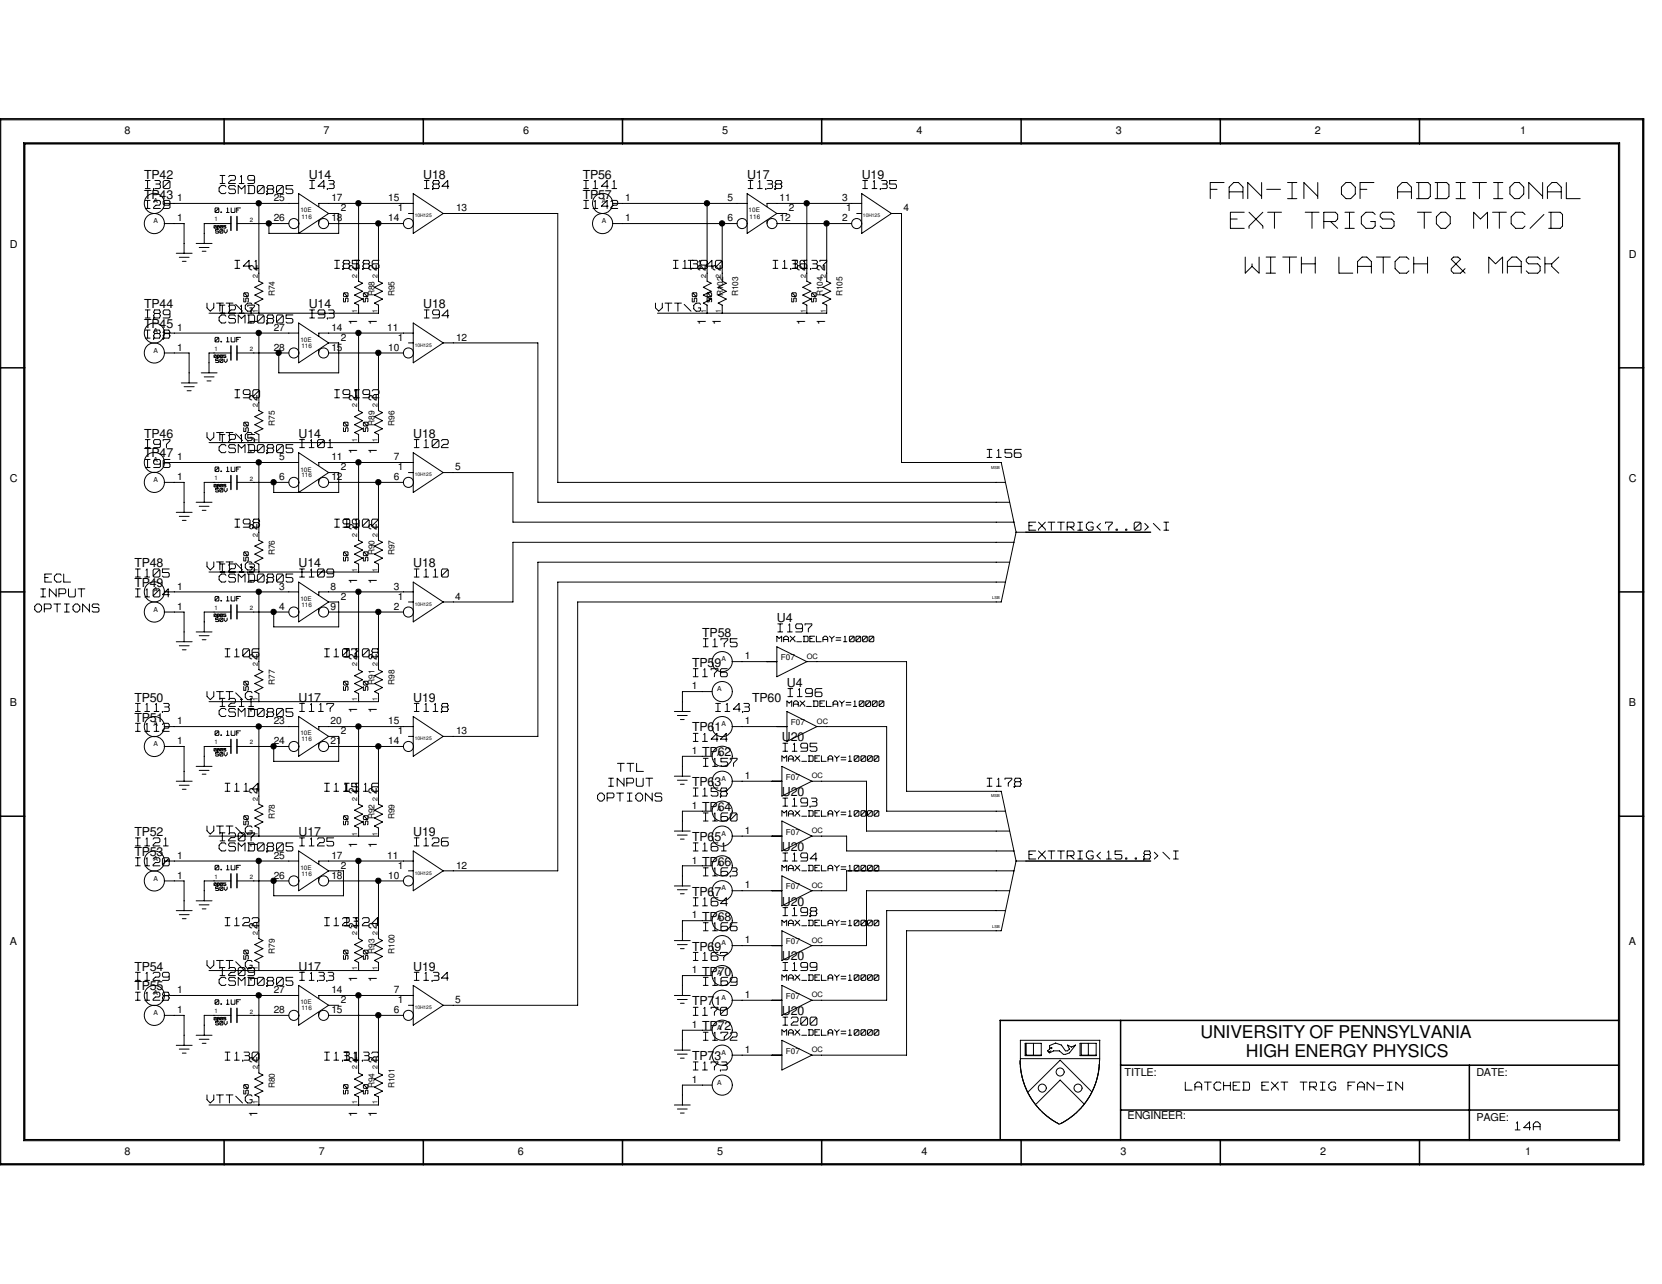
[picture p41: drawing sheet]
<svg xmlns="http://www.w3.org/2000/svg" width="279mm" height="216mm" viewBox="0 0 279 216" stroke-linecap="round" stroke-linejoin="round" font-family="sans-serif">
<defs><g id="words">
<g font-size="5.2" fill="#fff">
<text x="203.5" y="34">FAN-IN OF ADDITIONAL</text>
<text x="206.8" y="38.9">EXT TRIGS TO MTC/D</text>
<text x="209.3" y="46.5">WITH LATCH &amp; MASK</text>
</g>
<g font-size="3">
<text x="201.8" y="174.6">UNIVERSITY OF PENNSYLVANIA</text>
<text x="209.5" y="177.8">HIGH ENERGY PHYSICS</text>
</g>
<g font-size="2.6" fill="#fff">
<text x="24.4" y="35.3">I29</text>
<text x="24.4" y="32">I30</text>
<text x="36.8" y="32.8">CSMD0805</text>
<text x="37" y="31.1">I219</text>
<text x="52.1" y="32">I43</text>
<text x="71.3" y="32">I84</text>
<text x="98.1" y="35.3">I142</text>
<text x="98.1" y="32">I141</text>
<text x="125.8" y="32">I138</text>
<text x="145" y="32">I135</text>
<text x="39.5" y="45.4">I41</text>
<text x="56.3" y="45.4">I85I86</text>
<text x="113.2" y="45.4">I139</text>
<text x="115.7" y="45.4">I140</text>
<text x="130" y="45.4">I136</text>
<text x="133.3" y="45.4">I137</text>
<text x="24.4" y="53.7">I89</text>
<text x="34.8" y="52.6">VTT\G</text>
<text x="37" y="52.9">I217</text>
<text x="52.1" y="53.7">I93</text>
<text x="71.3" y="53.7">I94</text>
<text x="110.2" y="52.6">VTT\G</text>
<text x="24.4" y="57.1">I88</text>
<text x="36.8" y="54.6">CSMD0805</text>
<text x="39.5" y="67.1">I90</text>
<text x="56.3" y="67.1">I91I92</text>
<text x="24.4" y="75.5">I97</text>
<text x="34.8" y="74.3">VTT\G</text>
<text x="36.8" y="76.4">CSMD0805</text>
<text x="37" y="74.7">I215</text>
<text x="50.4" y="75.5">I101</text>
<text x="69.6" y="75.5">I102</text>
<text x="165.9" y="77.2">I156</text>
<text x="24.4" y="78.9">I96</text>
<text x="39.5" y="88.9">I98</text>
<text x="56.3" y="88.9">I99</text>
<text x="57.9" y="88.9">I100</text>
<text x="173" y="89.4">EXTTRIG&lt;7..0&gt;\I</text>
<text x="6.9" y="100.6">INPUT</text>
<text x="7.5" y="98.1">ECL</text>
<text x="22.8" y="100.6">I104</text>
<text x="22.8" y="97.3">I105</text>
<text x="34.8" y="96.1">VTT\G</text>
<text x="36.8" y="98.1">CSMD0805</text>
<text x="37" y="96.4">I213</text>
<text x="50.4" y="97.3">I109</text>
<text x="69.6" y="97.3">I110</text>
<text x="5.8" y="103.2">OPTIONS</text>
<text x="130.8" y="106.5">I197</text>
<text x="37.8" y="110.7">I106</text>
<text x="54.6" y="110.7">I107</text>
<text x="57.9" y="110.7">I108</text>
<text x="118.2" y="109">I175</text>
<text x="22.8" y="119.9">I113</text>
<text x="34.8" y="117.9">VTT\G</text>
<text x="37" y="119">I211</text>
<text x="50.4" y="119.9">I117</text>
<text x="69.6" y="119.9">I118</text>
<text x="116.5" y="114">I176</text>
<text x="120.3" y="119.9">I143</text>
<text x="132.5" y="117.4">I196</text>
<text x="22.8" y="123.2">I112</text>
<text x="36.8" y="120.7">CSMD0805</text>
<text x="116.5" y="124.9">I144</text>
<text x="103.8" y="130">TTL</text>
<text x="118.2" y="129.1">I157</text>
<text x="131.6" y="126.6">I195</text>
<text x="37.8" y="133.3">I114</text>
<text x="54.6" y="133.3">I115</text>
<text x="57.9" y="133.3">I116</text>
<text x="100.5" y="135">OPTIONS</text>
<text x="102.3" y="132.5">INPUT</text>
<text x="116.5" y="134.1">I158</text>
<text x="131.6" y="135.8">I193</text>
<text x="165.9" y="132.5">I178</text>
<text x="22.8" y="142.5">I121</text>
<text x="34.8" y="140.5">VTT\G</text>
<text x="36.8" y="143.3">CSMD0805</text>
<text x="37" y="141.6">I207</text>
<text x="50.4" y="142.5">I125</text>
<text x="69.6" y="142.5">I126</text>
<text x="116.5" y="143.3">I161</text>
<text x="118.2" y="138.3">I160</text>
<text x="22.8" y="145.8">I120</text>
<text x="118.2" y="147.5">I163</text>
<text x="131.6" y="145">I194</text>
<text x="173" y="144.7">EXTTRIG&lt;15..8&gt;\I</text>
<text x="37.8" y="155.9">I122</text>
<text x="54.6" y="155.9">I123</text>
<text x="57.9" y="155.9">I124</text>
<text x="116.5" y="152.6">I164</text>
<text x="131.6" y="154.2">I198</text>
<text x="116.5" y="161.8">I167</text>
<text x="118.2" y="156.8">I166</text>
<text x="22.8" y="165.1">I129</text>
<text x="34.8" y="163.1">VTT\G</text>
<text x="36.8" y="165.9">CSMD0805</text>
<text x="37" y="164.3">I209</text>
<text x="50.4" y="165.1">I133</text>
<text x="69.6" y="165.1">I134</text>
<text x="118.2" y="165.9">I169</text>
<text x="131.6" y="163.4">I199</text>
<text x="22.8" y="168.4">I128</text>
<text x="116.5" y="171">I170</text>
<text x="131.6" y="172.6">I200</text>
<text x="37.8" y="178.5">I130</text>
<text x="54.6" y="178.5">I131</text>
<text x="57.9" y="178.5">I132</text>
<text x="118.2" y="175.2">I172</text>
<text x="34.8" y="185.7">VTT\G</text>
<text x="116.5" y="180.2">I173</text>
<text x="199.3" y="183.6">LATCHED EXT TRIG FAN-IN</text>
<text x="254.7" y="190.2">14A</text>
</g>
<g font-size="2.1">
<text x="24.3" y="33.4">TP43</text>
<text x="24.3" y="30.1">TP42</text>
<text x="51.9" y="30.1">U14</text>
<text x="71.2" y="30.1">U18</text>
<text x="98" y="33.4">TP57</text>
<text x="98" y="30.1">TP56</text>
<text x="125.6" y="30.1">U17</text>
<text x="144.9" y="30.1">U19</text>
<text x="24.3" y="51.8">TP44</text>
<text x="51.9" y="51.8">U14</text>
<text x="71.2" y="51.8">U18</text>
<text x="24.3" y="55.2">TP45</text>
<text x="24.3" y="76.9">TP47</text>
<text x="24.3" y="73.6">TP46</text>
<text x="50.2" y="73.6">U14</text>
<text x="69.5" y="73.6">U18</text>
<text x="22.6" y="95.4">TP48</text>
<text x="50.2" y="95.4">U14</text>
<text x="69.5" y="95.4">U18</text>
<text x="22.6" y="98.7">TP49</text>
<text x="118.1" y="107.1">TP58</text>
<text x="130.6" y="104.6">U4</text>
<text x="116.4" y="112.1">TP59</text>
<text x="22.6" y="118">TP50</text>
<text x="50.2" y="118">U17</text>
<text x="69.5" y="118">U19</text>
<text x="126.4" y="118">TP60</text>
<text x="132.3" y="115.4">U4</text>
<text x="22.6" y="121.3">TP51</text>
<text x="116.4" y="123">TP61</text>
<text x="131.4" y="124.7">U20</text>
<text x="118.1" y="127.2">TP62</text>
<text x="116.4" y="132.2">TP63</text>
<text x="118.1" y="136.4">TP64</text>
<text x="131.4" y="133.9">U20</text>
<text x="22.6" y="143.9">TP53</text>
<text x="22.6" y="140.6">TP52</text>
<text x="50.2" y="140.6">U17</text>
<text x="69.5" y="140.6">U19</text>
<text x="116.4" y="141.4">TP65</text>
<text x="131.4" y="143.1">U20</text>
<text x="118.1" y="145.6">TP66</text>
<text x="116.4" y="150.6">TP67</text>
<text x="118.1" y="154.8">TP68</text>
<text x="131.4" y="152.3">U20</text>
<text x="116.4" y="159.9">TP69</text>
<text x="131.4" y="161.5">U20</text>
<text x="22.6" y="166.5">TP55</text>
<text x="22.6" y="163.2">TP54</text>
<text x="50.2" y="163.2">U17</text>
<text x="69.5" y="163.2">U19</text>
<text x="118.1" y="164">TP70</text>
<text x="116.4" y="169">TP71</text>
<text x="118.1" y="173.2">TP72</text>
<text x="131.4" y="170.7">U20</text>
<text x="116.4" y="178.3">TP73</text>
</g>
<g font-size="2">
<text x="43.3" y="45.6" transform="rotate(-90 43.3 45.6)">2</text>
<text x="60" y="45.6" transform="rotate(-90 60 45.6)">2</text>
<text x="63.4" y="45.6" transform="rotate(-90 63.4 45.6)">2</text>
<text x="118.7" y="45.6" transform="rotate(-90 118.7 45.6)">2</text>
<text x="121.2" y="45.6" transform="rotate(-90 121.2 45.6)">2</text>
<text x="135.4" y="45.6" transform="rotate(-90 135.4 45.6)">2</text>
<text x="138.7" y="45.6" transform="rotate(-90 138.7 45.6)">2</text>
<text x="43.3" y="54.6" transform="rotate(-90 43.3 54.6)">1</text>
<text x="60" y="54.6" transform="rotate(-90 60 54.6)">1</text>
<text x="63.4" y="54.6" transform="rotate(-90 63.4 54.6)">1</text>
<text x="118.7" y="54.6" transform="rotate(-90 118.7 54.6)">1</text>
<text x="121.2" y="54.6" transform="rotate(-90 121.2 54.6)">1</text>
<text x="135.4" y="54.6" transform="rotate(-90 135.4 54.6)">1</text>
<text x="138.7" y="54.6" transform="rotate(-90 138.7 54.6)">1</text>
<text x="43.3" y="67.4" transform="rotate(-90 43.3 67.4)">2</text>
<text x="60" y="67.4" transform="rotate(-90 60 67.4)">2</text>
<text x="63.4" y="67.4" transform="rotate(-90 63.4 67.4)">2</text>
<text x="43.3" y="76.4" transform="rotate(-90 43.3 76.4)">1</text>
<text x="60" y="76.4" transform="rotate(-90 60 76.4)">1</text>
<text x="63.4" y="76.4" transform="rotate(-90 63.4 76.4)">1</text>
<text x="43.3" y="89.2" transform="rotate(-90 43.3 89.2)">2</text>
<text x="60" y="89.2" transform="rotate(-90 60 89.2)">2</text>
<text x="63.4" y="89.2" transform="rotate(-90 63.4 89.2)">2</text>
<text x="43.3" y="98.1" transform="rotate(-90 43.3 98.1)">1</text>
<text x="60" y="98.1" transform="rotate(-90 60 98.1)">1</text>
<text x="63.4" y="98.1" transform="rotate(-90 63.4 98.1)">1</text>
<text x="43.3" y="110.9" transform="rotate(-90 43.3 110.9)">2</text>
<text x="60" y="110.9" transform="rotate(-90 60 110.9)">2</text>
<text x="63.4" y="110.9" transform="rotate(-90 63.4 110.9)">2</text>
<text x="43.3" y="119.9" transform="rotate(-90 43.3 119.9)">1</text>
<text x="60" y="119.9" transform="rotate(-90 60 119.9)">1</text>
<text x="63.4" y="119.9" transform="rotate(-90 63.4 119.9)">1</text>
<text x="43.3" y="133.6" transform="rotate(-90 43.3 133.6)">2</text>
<text x="60" y="133.6" transform="rotate(-90 60 133.6)">2</text>
<text x="63.4" y="133.6" transform="rotate(-90 63.4 133.6)">2</text>
<text x="43.3" y="142.5" transform="rotate(-90 43.3 142.5)">1</text>
<text x="60" y="142.5" transform="rotate(-90 60 142.5)">1</text>
<text x="63.4" y="142.5" transform="rotate(-90 63.4 142.5)">1</text>
<text x="43.3" y="156.2" transform="rotate(-90 43.3 156.2)">2</text>
<text x="60" y="156.2" transform="rotate(-90 60 156.2)">2</text>
<text x="63.4" y="156.2" transform="rotate(-90 63.4 156.2)">2</text>
<text x="43.3" y="165.1" transform="rotate(-90 43.3 165.1)">1</text>
<text x="60" y="165.1" transform="rotate(-90 60 165.1)">1</text>
<text x="63.4" y="165.1" transform="rotate(-90 63.4 165.1)">1</text>
<text x="43.3" y="178.8" transform="rotate(-90 43.3 178.8)">2</text>
<text x="60" y="178.8" transform="rotate(-90 60 178.8)">2</text>
<text x="63.4" y="178.8" transform="rotate(-90 63.4 178.8)">2</text>
<text x="43.3" y="187.7" transform="rotate(-90 43.3 187.7)">1</text>
<text x="60" y="187.7" transform="rotate(-90 60 187.7)">1</text>
<text x="63.4" y="187.7" transform="rotate(-90 63.4 187.7)">1</text>
</g>
<g font-size="1.8">
<text x="20.9" y="22.5">8</text>
<text x="54.4" y="22.5">7</text>
<text x="87.9" y="22.5">6</text>
<text x="121.4" y="22.5">5</text>
<text x="154.1" y="22.5">4</text>
<text x="187.6" y="22.5">3</text>
<text x="221.1" y="22.5">2</text>
<text x="255.6" y="22.5">1</text>
<text x="1.7" y="41.7">D</text>
<text x="273.8" y="43.4">D</text>
<text x="1.7" y="81.1">C</text>
<text x="273.8" y="81.1">C</text>
<text x="1.7" y="118.7">B</text>
<text x="273.8" y="118.7">B</text>
<text x="1.7" y="159">A</text>
<text x="273.8" y="159">A</text>
<text x="189.1" y="180.9">TITLE:</text>
<text x="248.2" y="180.9">DATE:</text>
<text x="189.6" y="188.1">ENGINEER:</text>
<text x="248.2" y="188.4">PAGE:</text>
<text x="20.9" y="194.1">8</text>
<text x="53.6" y="194.1">7</text>
<text x="87.1" y="194.1">6</text>
<text x="120.6" y="194.1">5</text>
<text x="154.9" y="194.1">4</text>
<text x="188.4" y="194.1">3</text>
<text x="221.9" y="194.1">2</text>
<text x="256.4" y="194.1">1</text>
</g>
<g font-size="1.8" fill="#fff">
<text x="130.6" y="108.1">MAX_DELAY=10000</text>
<text x="132.3" y="119">MAX_DELAY=10000</text>
<text x="131.4" y="128.2">MAX_DELAY=10000</text>
<text x="131.4" y="137.4">MAX_DELAY=10000</text>
<text x="131.4" y="146.6">MAX_DELAY=10000</text>
<text x="131.4" y="155.8">MAX_DELAY=10000</text>
<text x="131.4" y="165">MAX_DELAY=10000</text>
<text x="131.4" y="174.2">MAX_DELAY=10000</text>
</g>
<g font-size="1.7">
<text x="29.8" y="33.9">1</text>
<text x="46" y="33.9">25</text>
<text x="55.7" y="33.9">17</text>
<text x="57.3" y="35.5">2</text>
<text x="65.3" y="33.9">15</text>
<text x="66.9" y="35.5">1</text>
<text x="76.7" y="35.5">13</text>
<text x="105.1" y="33.9">1</text>
<text x="122.3" y="33.9">5</text>
<text x="131.1" y="33.9">11</text>
<text x="132.6" y="35.5">2</text>
<text x="141.6" y="33.9">3</text>
<text x="142.2" y="35.5">1</text>
<text x="151.9" y="35.5">4</text>
<text x="29.8" y="37.2">1</text>
<text x="46" y="37.2">26</text>
<text x="55.7" y="37.2">18</text>
<text x="65.3" y="37.2">14</text>
<text x="105.1" y="37.2">1</text>
<text x="122.3" y="37.2">6</text>
<text x="131.1" y="37.2">12</text>
<text x="141.6" y="37.2">2</text>
<text x="29.8" y="59">1</text>
<text x="29.8" y="55.6">1</text>
<text x="46" y="59">28</text>
<text x="46" y="55.6">27</text>
<text x="55.7" y="59">15</text>
<text x="55.7" y="55.6">14</text>
<text x="57.3" y="57.3">2</text>
<text x="65.1" y="55.6">11</text>
<text x="65.3" y="59">10</text>
<text x="66.9" y="57.3">1</text>
<text x="76.7" y="57.3">12</text>
<text x="29.8" y="77.4">1</text>
<text x="46.9" y="77.4">5</text>
<text x="55.7" y="77.4">11</text>
<text x="66.2" y="77.4">7</text>
<text x="29.8" y="80.7">1</text>
<text x="46.9" y="80.7">6</text>
<text x="55.7" y="80.7">12</text>
<text x="57.3" y="79.1">2</text>
<text x="66.2" y="80.7">6</text>
<text x="66.9" y="79.1">1</text>
<text x="76.5" y="79.1">5</text>
<text x="29.8" y="99.1">1</text>
<text x="46.9" y="99.1">3</text>
<text x="55.6" y="99.1">8</text>
<text x="57.3" y="100.8">2</text>
<text x="66.2" y="99.1">3</text>
<text x="66.9" y="100.8">1</text>
<text x="76.5" y="100.8">4</text>
<text x="29.8" y="102.5">1</text>
<text x="46.9" y="102.5">4</text>
<text x="55.6" y="102.5">9</text>
<text x="66.2" y="102.5">2</text>
<text x="125.2" y="110.9">1</text>
<text x="116.3" y="115.9">1</text>
<text x="29.8" y="125.1">1</text>
<text x="29.8" y="121.8">1</text>
<text x="46" y="121.8">23</text>
<text x="46" y="125.1">24</text>
<text x="55.6" y="121.8">20</text>
<text x="55.6" y="125.1">21</text>
<text x="57.3" y="123.4">2</text>
<text x="65.3" y="121.8">15</text>
<text x="65.3" y="125.1">14</text>
<text x="66.9" y="123.4">1</text>
<text x="76.7" y="123.4">13</text>
<text x="125.2" y="121.8">1</text>
<text x="116.3" y="126.8">1</text>
<text x="125.2" y="131">1</text>
<text x="116.3" y="136">1</text>
<text x="125.2" y="140.2">1</text>
<text x="29.8" y="147.7">1</text>
<text x="29.8" y="144.4">1</text>
<text x="46" y="147.7">26</text>
<text x="46" y="144.4">25</text>
<text x="55.7" y="144.4">17</text>
<text x="55.7" y="147.7">18</text>
<text x="57.3" y="146">2</text>
<text x="65.1" y="144.4">11</text>
<text x="65.3" y="147.7">10</text>
<text x="66.9" y="146">1</text>
<text x="76.7" y="146">12</text>
<text x="116.3" y="145.2">1</text>
<text x="125.2" y="149.4">1</text>
<text x="116.3" y="154.4">1</text>
<text x="125.2" y="158.6">1</text>
<text x="29.8" y="167">1</text>
<text x="46" y="167">27</text>
<text x="55.7" y="167">14</text>
<text x="66.2" y="167">7</text>
<text x="116.3" y="163.7">1</text>
<text x="125.2" y="167.9">1</text>
<text x="29.8" y="170.3">1</text>
<text x="46" y="170.3">28</text>
<text x="55.7" y="170.3">15</text>
<text x="57.3" y="168.7">2</text>
<text x="66.2" y="170.3">6</text>
<text x="66.9" y="168.7">1</text>
<text x="76.5" y="168.7">5</text>
<text x="116.3" y="172.8">1</text>
<text x="125.2" y="177">1</text>
<text x="116.3" y="182.1">1</text>
</g>
<g font-size="1.7" fill="#fff">
<text x="42" y="50.8" transform="rotate(-90 42 50.8)">50</text>
<text x="58.8" y="50.8" transform="rotate(-90 58.8 50.8)">50</text>
<text x="62.1" y="50.8" transform="rotate(-90 62.1 50.8)">50</text>
<text x="117.4" y="50.8" transform="rotate(-90 117.4 50.8)">50</text>
<text x="119.9" y="50.8" transform="rotate(-90 119.9 50.8)">50</text>
<text x="134.1" y="50.8" transform="rotate(-90 134.1 50.8)">50</text>
<text x="137.5" y="50.8" transform="rotate(-90 137.5 50.8)">50</text>
<text x="42" y="72.6" transform="rotate(-90 42 72.6)">50</text>
<text x="58.8" y="72.6" transform="rotate(-90 58.8 72.6)">50</text>
<text x="62.1" y="72.6" transform="rotate(-90 62.1 72.6)">50</text>
<text x="42" y="94.3" transform="rotate(-90 42 94.3)">50</text>
<text x="58.8" y="94.3" transform="rotate(-90 58.8 94.3)">50</text>
<text x="62.1" y="94.3" transform="rotate(-90 62.1 94.3)">50</text>
<text x="42" y="116.1" transform="rotate(-90 42 116.1)">50</text>
<text x="58.8" y="116.1" transform="rotate(-90 58.8 116.1)">50</text>
<text x="62.1" y="116.1" transform="rotate(-90 62.1 116.1)">50</text>
<text x="42" y="138.7" transform="rotate(-90 42 138.7)">50</text>
<text x="58.8" y="138.7" transform="rotate(-90 58.8 138.7)">50</text>
<text x="62.1" y="138.7" transform="rotate(-90 62.1 138.7)">50</text>
<text x="42" y="161.3" transform="rotate(-90 42 161.3)">50</text>
<text x="58.8" y="161.3" transform="rotate(-90 58.8 161.3)">50</text>
<text x="62.1" y="161.3" transform="rotate(-90 62.1 161.3)">50</text>
<text x="42" y="183.9" transform="rotate(-90 42 183.9)">50</text>
<text x="58.8" y="183.9" transform="rotate(-90 58.8 183.9)">50</text>
<text x="62.1" y="183.9" transform="rotate(-90 62.1 183.9)">50</text>
</g>
<g font-size="1.5" fill="#fff">
<text x="36.2" y="35.9">0.1UF</text>
<text x="36.2" y="57.6">0.1UF</text>
<text x="36.2" y="79.4">0.1UF</text>
<text x="36.2" y="101.2">0.1UF</text>
<text x="36.2" y="123.8">0.1UF</text>
<text x="36.2" y="146.4">0.1UF</text>
<text x="36.2" y="169">0.1UF</text>
</g>
<g font-size="1.4">
<text x="46.2" y="49.8" transform="rotate(-90 46.2 49.8)">R74</text>
<text x="62.9" y="49.8" transform="rotate(-90 62.9 49.8)">R88</text>
<text x="66.3" y="49.8" transform="rotate(-90 66.3 49.8)">R95</text>
<text x="121.6" y="49.8" transform="rotate(-90 121.6 49.8)">R102</text>
<text x="124.1" y="49.8" transform="rotate(-90 124.1 49.8)">R103</text>
<text x="138.3" y="49.8" transform="rotate(-90 138.3 49.8)">R104</text>
<text x="141.6" y="49.8" transform="rotate(-90 141.6 49.8)">R105</text>
<text x="46.2" y="71.6" transform="rotate(-90 46.2 71.6)">R75</text>
<text x="62.9" y="71.6" transform="rotate(-90 62.9 71.6)">R89</text>
<text x="66.3" y="71.6" transform="rotate(-90 66.3 71.6)">R96</text>
<text x="46.2" y="93.4" transform="rotate(-90 46.2 93.4)">R76</text>
<text x="62.9" y="93.4" transform="rotate(-90 62.9 93.4)">R90</text>
<text x="66.3" y="93.4" transform="rotate(-90 66.3 93.4)">R97</text>
<text x="131.3" y="111">F07</text>
<text x="46.2" y="115.1" transform="rotate(-90 46.2 115.1)">R77</text>
<text x="62.9" y="115.1" transform="rotate(-90 62.9 115.1)">R91</text>
<text x="66.3" y="115.1" transform="rotate(-90 66.3 115.1)">R98</text>
<text x="133" y="121.9">F07</text>
<text x="132.1" y="131.1">F07</text>
<text x="46.2" y="137.8" transform="rotate(-90 46.2 137.8)">R78</text>
<text x="62.9" y="137.8" transform="rotate(-90 62.9 137.8)">R92</text>
<text x="66.3" y="137.8" transform="rotate(-90 66.3 137.8)">R99</text>
<text x="132.1" y="140.3">F07</text>
<text x="132.1" y="149.6">F07</text>
<text x="46.2" y="160.4" transform="rotate(-90 46.2 160.4)">R79</text>
<text x="62.9" y="160.4" transform="rotate(-90 62.9 160.4)">R93</text>
<text x="66.3" y="160.4" transform="rotate(-90 66.3 160.4)">R100</text>
<text x="132.1" y="158.7">F07</text>
<text x="132.1" y="168">F07</text>
<text x="132.1" y="177.2">F07</text>
<text x="46.2" y="183" transform="rotate(-90 46.2 183)">R80</text>
<text x="62.9" y="183" transform="rotate(-90 62.9 183)">R94</text>
<text x="66.3" y="183" transform="rotate(-90 66.3 183)">R101</text>
</g>
<g font-size="1.3">
<text x="135.6" y="110.7">OC</text>
<text x="137.3" y="121.7">OC</text>
<text x="136.5" y="130.9">OC</text>
<text x="136.5" y="140.1">OC</text>
<text x="136.5" y="149.3">OC</text>
<text x="136.5" y="158.5">OC</text>
<text x="136.5" y="167.7">OC</text>
<text x="136.5" y="176.9">OC</text>
</g>
<g font-size="1.2" fill="#fff">
<text x="36.2" y="39.3">50V</text>
<text x="36.2" y="61.1">50V</text>
<text x="36.2" y="82.8">50V</text>
<text x="36.2" y="104.6">50V</text>
<text x="36.2" y="127.3">50V</text>
<text x="36.2" y="149.9">50V</text>
<text x="36.2" y="172.5">50V</text>
</g>
<g font-size="1.2">
<text x="43.3" y="46.7" transform="rotate(-90 43.3 46.7)">2</text>
<text x="60.1" y="46.7" transform="rotate(-90 60.1 46.7)">2</text>
<text x="63.5" y="46.7" transform="rotate(-90 63.5 46.7)">2</text>
<text x="118.7" y="46.7" transform="rotate(-90 118.7 46.7)">2</text>
<text x="121.2" y="46.7" transform="rotate(-90 121.2 46.7)">2</text>
<text x="135.5" y="46.7" transform="rotate(-90 135.5 46.7)">2</text>
<text x="138.8" y="46.7" transform="rotate(-90 138.8 46.7)">2</text>
<text x="43.3" y="52.6" transform="rotate(-90 43.3 52.6)">1</text>
<text x="60.1" y="52.6" transform="rotate(-90 60.1 52.6)">1</text>
<text x="63.5" y="52.6" transform="rotate(-90 63.5 52.6)">1</text>
<text x="118.7" y="52.6" transform="rotate(-90 118.7 52.6)">1</text>
<text x="121.2" y="52.6" transform="rotate(-90 121.2 52.6)">1</text>
<text x="135.5" y="52.6" transform="rotate(-90 135.5 52.6)">1</text>
<text x="138.8" y="52.6" transform="rotate(-90 138.8 52.6)">1</text>
<text x="43.3" y="68.5" transform="rotate(-90 43.3 68.5)">2</text>
<text x="60.1" y="68.5" transform="rotate(-90 60.1 68.5)">2</text>
<text x="63.5" y="68.5" transform="rotate(-90 63.5 68.5)">2</text>
<text x="43.3" y="74.3" transform="rotate(-90 43.3 74.3)">1</text>
<text x="60.1" y="74.3" transform="rotate(-90 60.1 74.3)">1</text>
<text x="63.5" y="74.3" transform="rotate(-90 63.5 74.3)">1</text>
<text x="43.3" y="90.3" transform="rotate(-90 43.3 90.3)">2</text>
<text x="60.1" y="90.3" transform="rotate(-90 60.1 90.3)">2</text>
<text x="63.5" y="90.3" transform="rotate(-90 63.5 90.3)">2</text>
<text x="43.3" y="96.1" transform="rotate(-90 43.3 96.1)">1</text>
<text x="60.1" y="96.1" transform="rotate(-90 60.1 96.1)">1</text>
<text x="63.5" y="96.1" transform="rotate(-90 63.5 96.1)">1</text>
<text x="43.3" y="112" transform="rotate(-90 43.3 112)">2</text>
<text x="60.1" y="112" transform="rotate(-90 60.1 112)">2</text>
<text x="63.5" y="112" transform="rotate(-90 63.5 112)">2</text>
<text x="43.3" y="117.9" transform="rotate(-90 43.3 117.9)">1</text>
<text x="60.1" y="117.9" transform="rotate(-90 60.1 117.9)">1</text>
<text x="63.5" y="117.9" transform="rotate(-90 63.5 117.9)">1</text>
<text x="43.3" y="134.6" transform="rotate(-90 43.3 134.6)">2</text>
<text x="60.1" y="134.6" transform="rotate(-90 60.1 134.6)">2</text>
<text x="63.5" y="134.6" transform="rotate(-90 63.5 134.6)">2</text>
<text x="43.3" y="140.5" transform="rotate(-90 43.3 140.5)">1</text>
<text x="60.1" y="140.5" transform="rotate(-90 60.1 140.5)">1</text>
<text x="63.5" y="140.5" transform="rotate(-90 63.5 140.5)">1</text>
<text x="43.3" y="157.2" transform="rotate(-90 43.3 157.2)">2</text>
<text x="60.1" y="157.2" transform="rotate(-90 60.1 157.2)">2</text>
<text x="63.5" y="157.2" transform="rotate(-90 63.5 157.2)">2</text>
<text x="43.3" y="163.1" transform="rotate(-90 43.3 163.1)">1</text>
<text x="60.1" y="163.1" transform="rotate(-90 60.1 163.1)">1</text>
<text x="63.5" y="163.1" transform="rotate(-90 63.5 163.1)">1</text>
<text x="43.3" y="179.8" transform="rotate(-90 43.3 179.8)">2</text>
<text x="60.1" y="179.8" transform="rotate(-90 60.1 179.8)">2</text>
<text x="63.5" y="179.8" transform="rotate(-90 63.5 179.8)">2</text>
<text x="43.3" y="185.7" transform="rotate(-90 43.3 185.7)">1</text>
<text x="60.1" y="185.7" transform="rotate(-90 60.1 185.7)">1</text>
<text x="63.5" y="185.7" transform="rotate(-90 63.5 185.7)">1</text>
</g>
<g font-size="1.1">
<text x="25.8" y="34.2">A</text>
<text x="50.5" y="35.7">10E</text>
<text x="101.2" y="34.2">A</text>
<text x="125.9" y="35.7">10E</text>
<text x="25.8" y="37.5">A</text>
<text x="50.7" y="36.7">116</text>
<text x="101.2" y="37.5">A</text>
<text x="126" y="36.7">116</text>
<text x="25.8" y="56">A</text>
<text x="25.8" y="59.3">A</text>
<text x="50.5" y="57.5">10E</text>
<text x="50.7" y="58.5">116</text>
<text x="25.8" y="77.7">A</text>
<text x="25.8" y="81.1">A</text>
<text x="50.5" y="79.3">10E</text>
<text x="50.7" y="80.3">116</text>
<text x="25.8" y="99.5">A</text>
<text x="50.5" y="101">10E</text>
<text x="25.8" y="102.9">A</text>
<text x="50.7" y="102.1">116</text>
<text x="121.3" y="111.2">A</text>
<text x="120.6" y="116.2">A</text>
<text x="25.8" y="122.1">A</text>
<text x="25.8" y="125.5">A</text>
<text x="50.5" y="123.7">10E</text>
<text x="50.7" y="124.7">116</text>
<text x="121.3" y="122.1">A</text>
<text x="120.6" y="127.1">A</text>
<text x="121.3" y="131.3">A</text>
<text x="120.6" y="136.4">A</text>
<text x="121.3" y="140.5">A</text>
<text x="25.8" y="144.7">A</text>
<text x="25.8" y="148.1">A</text>
<text x="50.5" y="146.3">10E</text>
<text x="50.7" y="147.3">116</text>
<text x="120.6" y="145.5">A</text>
<text x="121.3" y="149.7">A</text>
<text x="120.6" y="154.8">A</text>
<text x="121.3" y="159">A</text>
<text x="25.8" y="167.3">A</text>
<text x="120.6" y="164">A</text>
<text x="25.8" y="170.7">A</text>
<text x="50.5" y="168.9">10E</text>
<text x="50.7" y="169.9">116</text>
<text x="120.6" y="173.2">A</text>
<text x="121.3" y="168.1">A</text>
<text x="121.3" y="177.4">A</text>
<text x="120.6" y="182.4">A</text>
</g>
<g font-size="1">
<text x="36.1" y="37.2">1</text>
<text x="42" y="37.3">2</text>
<text x="36.1" y="59">1</text>
<text x="42" y="59.1">2</text>
<text x="36.1" y="80.8">1</text>
<text x="42" y="80.8">2</text>
<text x="36.1" y="102.5">1</text>
<text x="42" y="102.6">2</text>
<text x="36.1" y="125.2">1</text>
<text x="42" y="125.2">2</text>
<text x="36.1" y="147.8">1</text>
<text x="42" y="147.8">2</text>
<text x="36.1" y="170.4">1</text>
<text x="42" y="170.4">2</text>
</g>
<g font-size=".8" fill="#fff">
<text x="36" y="38.4">0805</text>
<text x="36" y="60.2">0805</text>
<text x="36" y="82">0805</text>
<text x="36" y="103.8">0805</text>
<text x="36" y="126.4">0805</text>
<text x="36" y="149">0805</text>
<text x="36" y="171.6">0805</text>
</g>
<g font-size=".8">
<text x="69.7" y="36.5">10H125</text>
<text x="145.1" y="36.5">10H125</text>
<text x="69.7" y="58.3">10H125</text>
<text x="69.7" y="80.1">10H125</text>
<text x="69.7" y="101.9">10H125</text>
<text x="69.7" y="124.5">10H125</text>
<text x="69.7" y="147.1">10H125</text>
<text x="69.7" y="169.7">10H125</text>
</g>
<g font-size=".7">
<text x="166.6" y="78.8">MSB</text>
<text x="166.8" y="100.7">LSB</text>
<text x="166.6" y="134">MSB</text>
<text x="166.8" y="156">LSB</text>
</g>
</g></defs>
<g fill="none" stroke="#000" stroke-width=".25">
<path d="M0 20h276.3v175.8h-276.3zM37.7 20v4.2M71.2 20v4.2M104.6 20v4.2M138.1 20v4.2M171.7 20v4.2M205.1 20v4.2M238.6 20v4.2M4.1 24.2h268v167.4h-268zM38.8 36.4v2.3M39.8 36.4v2.3M38.8 58.2v2.3"/>
<path d="M39.8 58.2v2.3M0 61.8h4.1M38.8 80v2.3M39.8 80v2.3M272.1 61.8h4.2M0 99.5h4.1M172.5 89.5h20.9M272.1 99.5h4.2M38.8 101.7v2.4M39.8 101.7v2.4M0 137.2h4.1M38.8 124.3v2.4"/>
<path d="M39.8 124.3v2.4M272.1 137.2h4.2M38.8 146.9v2.4M39.8 146.9v2.4M172.5 144.8h20.9M38.8 169.5v2.4M39.8 169.5v2.4M188.4 179.1h83.7M188.4 171.6v20M247 179.1v12.5M272.1 171.6h-104v19.9M37.7 191.6v4.2"/>
<path d="M71.2 191.6v4.2M104.6 191.6v4.2M138.1 191.6v4.2M171.7 191.6v4.2M188.4 186.6h83.7M205.1 191.6v4.2M238.6 191.6v4.2"/>
</g>
<g fill="none" stroke="#000" stroke-width=".17">
<path d="M.1 20.2h276v175.5h-276zM4 24h268.3v167.8h-268.3zM24.4 31.7h.8M24.4 30.4h.8M24.4 33.7h.8M24.4 35.1h.8M24.8 30.4v1.3M24.8 33.7v1.3M25.8 31.7h.1M25.8 34.9v.2M25.9 35.1h1.1M26 33.7l-.2 .2"/>
<path d="M26 31.7h.8M26 30.4h.8M26 33.7h.8M26.2 30.9h.6M26.2 34.5l-.4 .4M26.2 34.5h.6M26.8 30.4l.2 .2M26.8 33.7l.2 .2M26.8 31l.2 .2M27 30.6v.1M27 31.2v.3M27 34v.2"/>
<path d="M27 31.5l-.2 .2M27 30.7l-.2 .2M27 34.3l-.2 .2M27.4 31.5l.2 .2M27.4 34.3l.2 .2M27.4 30.6v.9M27.4 34v.2M27.4 35.1h1M27.6 30.4l-.2 .2M27.6 33.7l-.2 .2M27.6 34.2h22.6M27.6 37.6h3.3v5"/>
<path d="M27.6 31.7h.8M27.6 30.4h.8M27.6 33.7h.8M27.6 34.5h.8M28.4 30.6l-.9 .9M28.4 30.6h.1M28.4 30.4l.2 .2M28.4 33.7l.2 .2M28.5 34.3l-.1 .2M28.6 31.5l-.2 .2M28.6 34.9l-.2 .2M28.6 30.6v.9"/>
<path d="M28.6 34v.8M36 38.3v.1M36 38v.3M36 37.9v.1M36.1 38.4h.1M36.1 37.9h.1M36.2 35.6v.1M36.2 35.1v.5M36.2 39.1l.1 .1M36.2 38.6v.3M36.2 38l-.2 .3M36.2 35v.1"/>
<path d="M36.3 38.6h.4M36.3 38.9h.3M36.3 38h.1M36.3 37.9l.1 .1M36.3 35.7h.4M36.3 35h.4M36.4 39.2h.2M36.4 38.3l-.1 .1M36.4 38v.3M36.5 38.4h.1M36.6 37.9v.5M36.6 38.4h.2"/>
<path d="M36.6 38.1h.2M36.6 37.9h.2M36.7 38.9h.1M36.7 35.1l-.5 .5M36.7 35.1h.1M36.7 35l.1 .1M36.7 39.1v.1M36.7 39v.1M36.8 35.6l-.1 .1M36.8 35.1v.5M36.8 37.9l.1 .2-.1 .3M36.8 31.6v.5"/>
<path d="M36.8 32.2l.4 .4M37 39.1v.1M37 38.7v.4M37 29.5h.8M37 30.9h.8M37 38.3l.1 .1M37 38.6v.1M37 38v.3M37.1 39.2h.2M37.1 38.6h.2M37.1 37.9l-.1 .1M37.1 38.4h.2"/>
<path d="M37.1 37.9h.2M37.1 35.6h.1M37.1 35.7h.1M37.2 35.7h.1M37.2 31.2l-.4 .4M37.3 35.6v.1M37.3 32.6h.5M37.3 31.2h.5M37.3 38l-.2 .3M37.3 38h.1M37.3 37.9l.1 .1M37.3 38.7l-.3 .4"/>
<path d="M37.4 38.7h.1M37.4 38.6l.1 .1M37.4 29.5v1.3M37.4 38.3l-.1 .1M37.4 38v.3M37.5 39.1l-.1 .1M37.5 38.7v.4M37.6 38.3v.1M37.6 37.9v.2M37.6 38.1h.2M37.6 37.9h.4M37.7 38.9l.2 .3"/>
<path d="M37.7 38.6v.3M37.7 38.4h.1M37.8 31.2l.2 .2M37.9 38.1l.1 .1M38 38.3l-.1 .1M38 38.2v.1M38 32.4l-.2 .2M38.1 35.7h.4M38.2 38.6v.3M38.2 38.9l-.3 .3M38.3 35l-.1 .1M38.3 35v.7"/>
<path d="M38.4 30.7v.2M38.4 31.4v.1M38.4 31.6l.2 .2M38.4 32.4l.2 .2M38.5 30.9h1.1M38.6 31.2l-.1 .2M38.6 29.5l-.2 .2M38.7 32.6h.7M38.7 31.8h.7M38.7 31.2h.7M38.7 29.5h.7M38.8 37.6h-4.5v3.3"/>
<path d="M38.8 30.3l-.4 .4M38.9 35.6v.1M38.9 35v.6M38.9 30.3h.5M39 35.7h.4M39.4 31.2l.2 .2M39.4 31.8l.2 .2M39.4 29.5l.2 .2M39.5 35.6l-.1 .1M39.5 35v.6M39.6 29.8v.3M39.6 32v.3"/>
<path d="M39.6 32.4l-.2 .2M39.6 30.1l-.2 .2M39.8 35h.6M39.8 35v.7M39.8 35.3h.3M39.8 37.6h8.8M40 31.2l.6 .5M40 31.2v1.4M40.2 30.9h.8M40.6 29.5l-.2 .2M40.6 29.5v1.3M41.2 31.2v1.4"/>
<path d="M41.2 31.2l-.6 .6M41.7 30.1l.1 .2M41.7 29.8v.3M41.7 32.6h.9M41.7 31.2h.9M41.7 30.9h.9M41.8 29.5l-.1 .2M41.8 31.2v1.3M41.9 30.3h.7M41.9 29.5h.7M42.6 31.2l.2 .2M42.6 29.5l.2 .2"/>
<path d="M42.8 30.1l-.2 .2M42.8 32.4l-.2 .2M42.8 30.7l-.2 .2M42.8 29.8v.8M42.8 31.5v.8M43.3 32.4l.1 .2M43.3 31.5v.8M43.4 31.2l-.1 .2M43.5 32.6h.7M43.5 31.2h.7M43.5 34.2v13.1l.7 .3-1.4 .7 1.4 .7-1.4 .6 1.4 .7-1.4 .7 .7 .3v1.4M44.2 31.5l-.9 .8"/>
<path d="M44.2 31.4h.2M44.2 31.2l.2 .2M44.4 32.4l-.2 .2M44.4 31.5v.8M44.9 32.6h.1M45 31.2l-.1 .4 .1 .2-.1 .4 .1 .4M45.1 32.6h.7M45.1 31.8h.7M45.1 31.2h.7M45.8 31.2l.2 .4-.2 .2 .2 .4-.2 .4M46.5 32.4l.2 .2M46.5 31.5v.8"/>
<path d="M46.7 31.2l-.2 .2M46.7 32.6h.7M46.7 31.2h.7M47.4 31.5l-.9 .8M47.5 31.4h.1M47.5 31.2l.1 .2M47.6 32.4l-.1 .2M47.6 31.5v.8M48.1 32.4l.2 .2M48.1 31.2v.6M48.1 31.8h.9M48.1 31.2h1.1"/>
<path d="M48.3 32.6h.7M49.1 31.8l.1 .2M49.2 32.4l-.1 .2M49.2 32v.3M50.2 32.6l5 3.3-5 3.3zM52.1 31.7h.8M52.1 30.4h.8M52.5 30.4v1.3M53.5 31.3h1.1M53.6 37.1v.5M54.4 30.4v1.3M54.4 30.4l-.9 .9"/>
<path d="M55 31.7h.1M55.2 35.9h1.7v3.3h-11.7v-1.6M55.2 37.6h12.6M55.2 31.7h.8M55.2 30.4h.8M55.4 30.9h.6M56 30.4l.2 .2M56 31l.2 .2M56.2 30.6v.1M56.2 31.2v.3M56.2 31.5l-.2 .2M56.2 30.7l-.2 .2"/>
<path d="M60.3 34.2v13.1l.7 .3-1.4 .7 1.4 .7-1.4 .6 1.4 .7-1.4 .7 .7 .3v1.4M63.6 37.6v9.7l.7 .3-1.4 .7 1.4 .7-1.4 .6 1.4 .7-1.4 .7 .7 .3v1.4h-28.5M68.7 35.9h.8M69.5 34.2h-15.9v.5M69.5 32.6l5 3.3-5 3.3zM71.3 31.7h.8M71.3 30.4h.8M71.7 30.4v1.3M72.7 31.7h.1M72.9 30.4l-.2 .3 .2 .2-.2 .4 .2 .4M72.9 31.7h.8M72.9 30.9h.8"/>
<path d="M72.9 30.4h.8M73.7 30.4l.2 .3-.2 .2 .2 .4-.2 .4M74.3 31.3h1.1M74.5 35.9h19.3v45.2h75.2M75.3 30.4v1.3M75.3 30.4l-1 .9M98.1 31.7h.8M98.1 30.4h.8M98.1 33.7h.8M98.1 35.1h.8M98.5 30.4v1.3M98.5 33.7v1.3"/>
<path d="M99.7 31.7h.8M99.7 35.1h.8M100.1 30.4l-.2 .2M100.1 33.7l-.2 .2M100.1 30.4v1.3M100.1 33.7v1.3M101.1 31.3h1.1M101.1 34.7h1.1M102.1 30.4v1.3M102.1 33.7v1.4M102.1 30.4l-1 .9M102.1 33.7l-1 1"/>
<path d="M102.7 34.9v.2M102.7 35.1h1.1M102.9 33.7l-.2 .2M102.9 31.7h.8M102.9 33.7h.7M103 34.2h22.6M103 37.6h20.9M103.1 34.5l-.4 .4M103.1 34.5h.5M103.3 30.4l-.2 .2M103.3 30.4v1.3M103.7 33.7l.1 .2"/>
<path d="M103.8 34v.2M103.8 34.3l-.1 .2M118.9 34.2v13.1l.6 .3-1.3 .7 1.3 .7-1.3 .6 1.3 .7-1.3 .7 .7 .3v1.4M121.4 37.6v9.7l.7 .3-1.4 .7 1.4 .7-1.4 .6 1.4 .7-1.4 .7 .7 .3v1.4M125.6 32.6l5 3.3-5 3.3zM125.8 31.7h.8M125.8 30.4h.8M126.2 30.4v1.3M127.3 31.7h.8M127.7 30.4l-.1 .2M127.7 30.4v1.3M128.7 31.7h.1"/>
<path d="M128.9 37.1v.5M128.9 31.7h.8M128.9 30.4h.8M129.1 30.9h.6M129.7 30.4l.2 .2M129.8 31l.1 .2M129.9 30.6v.1M129.9 31.2v.3M129.9 31.5l-.2 .2M129.9 30.7l-.2 .2M130.3 31.7h.1M130.5 30.4l-.2 .3 .2 .2-.2 .4 .2 .4"/>
<path d="M130.5 31.7h.7M130.5 30.9h.7M130.5 30.4h.7M130.6 35.9h1.7M130.6 37.6h12.6M131.3 30.4l.1 .3-.1 .2 .1 .4-.1 .4M135.6 34.2v13.1l.7 .3-1.3 .7 1.3 .7-1.3 .6 1.3 .7-1.3 .7 .6 .3v1.4M139 37.6v9.7l.7 .3-1.4 .7 1.4 .7-1.4 .6 1.4 .7-1.4 .7 .7 .3v1.4h-28.5M144 35.9h.9M144.9 32.6l5 3.3-5 3.3zM144.9 34.2h-16v.5M145 31.7h.8"/>
<path d="M145 30.4h.8M145.4 30.4v1.3M146.6 31.7h.8M147 30.4l-.2 .2M147 30.4v1.3M148 31.7h.1M148.2 31.7h.7M148.2 30.4h.7M148.4 30.9h.5M149 30.4l.1 .2M149 31l.1 .2M149.1 30.6v.1"/>
<path d="M149.1 31.2v.3M149.1 31.5l-.1 .2M149.1 30.7l-.1 .2M149.6 31.5l.1 .2M149.6 30.4v.5M149.6 30.9h.9M149.6 30.4h1.1M149.8 31.7h.7M149.9 35.9h1.7v41.9h16.7l2.5 11.7M150.5 30.9l.2 .3M150.7 31.5l-.2 .2M150.7 31.2v.3"/>
<path d="M203.5 30.7h2.3M203.5 30.7v2.7M203.5 31.8h1.1M206.6 31.5v1.9M206.7 32.3h2.2M206.8 35.7h2.4M206.8 35.7v2.7M206.9 38.4h2.3M206.9 36.8h1.1M207.4 30.7l-.8 .8M207.4 30.7h.8M208.2 30.7l.8 .8"/>
<path d="M209 31.5v1.9M209.8 30.7l2.2 2.3M209.8 30.7v2.7M210 38.1v.3M210 35.7l2.3 2.3M212.1 30.7v2.7M212.3 38v.4M212.3 35.7l-2.3 2.3M212.9 31.8h2.4M213.1 35.7h2.3M214.2 35.7v2.7M216.5 33.4h1.5"/>
<path d="M216.5 30.7h1.5M217.2 30.7v2.7M219.2 30.7l2.3 2.3M219.2 30.7v2.7M219.4 35.7h2.3M220.6 35.7v2.7M221.5 30.7v2.7M222.5 35.7h2M222.5 35.7v2.7M222.6 37.3h1.9M223.7 37.3l1.2 1.1M224.5 35.7l.4 .4"/>
<path d="M224.9 36.8l-.4 .5M224.9 36.1v.7M225.5 32.6l.8 .8M225.5 31.5v1.1M226.1 35.7h1.6M226.1 38.4h1.6M226.3 30.7l-.8 .8M226.3 33.4h.7M226.3 30.7h.7M226.9 35.7v2.7M227.1 30.7l.7 .8M227.8 31.5v1.1"/>
<path d="M227.8 32.6l-.7 .8M228.6 30.7h2.4M228.6 30.7v2.7M228.7 31.8h1.1M228.9 36.5v1.1M228.9 37.6l.7 .8M229.6 35.7l-.7 .7M229.7 35.7h1.1M229.7 38.4h1.1M230.4 37.3h.7M230.8 35.7l.4 .4M231.2 38l-.4 .4"/>
<path d="M231.2 37.3v.7M232 36.1v.3M232 36.4l.4 .4M232 38l.4 .4M232.4 35.7l-.3 .3M232.5 35.7h1.4M232.5 38.4h1.4M232.5 36.8h1.4M234 35.7l.4 .4M234 36.8l.4 .5M234.4 37.3v.7M234.4 38l-.4 .4"/>
<path d="M234.9 31.5v1.9M235 32.3h2.2M235.7 30.7l-.8 .8M235.8 30.7h.7M236.5 30.7l.8 .8M237.3 31.5v1.9M238.1 33.4h1.9M238.1 30.7h1.9M238.3 35.7h2.3M238.5 30.7v2.7M239.4 35.7v2.7M240.1 30.7l.4 .4"/>
<path d="M240.5 31.1v1.9M240.5 33l-.4 .4M241.3 33.4h1.9M241.3 30.7h1.9M241.5 37.6l.7 .8M241.5 36.5v1.1M241.6 30.7v2.7M242.2 35.7l-.7 .7M242.3 35.7h.7M242.3 38.4h.7M243 35.7l.8 .7M243.2 30.7l.4 .4"/>
<path d="M243.6 31.1v1.9M243.6 33l-.4 .4M243.8 37.6l-.8 .8M243.8 36.5v1.1M244.8 33.4h1.5M244.8 30.7h1.5M245.5 30.7v2.7M247.6 30.7h2.3M247.7 35.7l1.1 1.1M247.7 35.7v2.7M248.7 30.7v2.7M250.1 35.7v2.7"/>
<path d="M250.1 35.7l-1.2 1.1M250.9 35.7h2.3M251.1 33.4h1.5M251.1 30.7h1.5M251.8 30.7v2.7M252.1 35.7v2.7M253.8 32.6l.8 .8M253.8 31.5v1.1M254 36.5v1.1M254 37.6l.8 .8M254.6 30.7l-.8 .8M254.6 33.4h.8"/>
<path d="M254.6 30.7h.8M254.8 35.7l-.8 .7M254.8 35.7h1.1M254.8 38.4h1.1M255.4 30.7l.8 .8M256 35.7l.4 .4M256.2 31.5v1.1M256.2 32.6l-.8 .8M256.4 38l-.4 .4M257 30.7l2.3 2.3M257 30.7v2.7M259.3 30.7v2.7"/>
<path d="M259.5 36.1l-2.3 2.3M260.1 31.5v1.9M260.2 32.3h2.2M260.3 35.7h2M260.3 38.4h2M260.7 35.7v2.7M260.9 30.7l-.8 .8M260.9 30.7h.8M261.7 30.7l.8 .8M262.3 35.7l.4 .4M262.5 31.5v1.9M262.7 36.1v1.9"/>
<path d="M262.7 38l-.4 .4M263.3 30.7v2.7M263.4 33.4h2.2M24.4 56.9h.8M24.4 52.1h.8M24.4 53.5h.8M24.4 55.5h.8M24.8 52.2v1.2M24.8 55.5v1.3M25.8 53.5h.1M25.8 56.9h.1M26 52.1l-.2 .4 .2 .2-.2 .4 .2 .4"/>
<path d="M26 55.5l-.2 .4 .2 .2-.2 .4 .2 .4M26 56.9h.8M26 52.1h.8M26 53.5h.8M26 52.7h.8M26 55.5h.8M26 56.1h.8M26.8 55.5l.2 .4-.2 .2 .2 .4-.2 .4M26.8 52.1l.2 .4-.2 .2 .2 .4-.2 .4M27.4 56.9h.1M27.4 52.4v.3M27.4 52.7l.2 .2"/>
<path d="M27.4 53.5h1M27.6 52.1l-.2 .2M27.6 55.5l-.2 .4 .2 .2-.2 .4 .2 .4M27.6 59.4h4.2v5M27.6 56h22.6M27.6 56.9h.8M27.6 52.9h.8M27.6 52.1h.8M27.6 55.5h.8M27.6 56.1h.8M28.4 52.1l.2 .2M28.4 55.5l.2 .4-.2 .2 .2 .4-.2 .4"/>
<path d="M28.5 52.7l-.1 .2M28.6 52.4v.9M28.6 53.3l-.2 .2M29.6 42.6h2.7M30.1 43.3h1.7M30.6 43.9h.7M33 40.9h2.6M33.5 41.6h1.6M34 42.2h.6M34.8 51.8l.5 .5M34.8 51v.7M35.9 51v.7"/>
<path d="M35.9 51.8l-.6 .5M36 59.8v.2M36 59.7h.1M36.1 59.7h.1M36.2 57.4v.1M36.2 56.9v.5M36.2 59.8l-.2 .2M36.2 56.7v.2M36.3 59.7h.1M36.3 57.5h.4M36.3 56.7h.4M36.4 59.8v.2"/>
<path d="M36.4 51h1.1M36.6 59.7v.4M36.6 59.9h.2M36.6 59.7h.2M36.7 56.9l-.5 .5M36.7 56.9h.1M36.7 56.7l.1 .2M36.8 57.4l-.1 .1M36.8 56.9v.5M36.8 59.7l.1 .1-.1 .3M36.8 53.4v.5M36.8 53.9l.4 .4"/>
<path d="M37 51v1.3M37 51.3h.8M37 59.8v.2M37.1 59.7h-.1M37.1 57.4v.1M37.1 59.7h.2M37.1 57.4h.1M37.2 57.5h.1M37.2 53l-.4 .3M37.3 57.4v.1M37.3 54.3h.5M37.3 53h.5"/>
<path d="M37.3 59.8l-.2 .2M37.3 59.7h.1M37.4 51.4v1.2M37.4 59.8v.2M37.6 59.7v.2M37.6 59.9h.2M37.6 59.7h.4M37.8 53l.2 .2M37.9 59.9h.1M38 60h.1M38 54.1l-.2 .2M38 51h1.2"/>
<path d="M38.1 57.5h.4M38.3 56.7l-.1 .2M38.3 56.8v.6M38.4 52.5v.2M38.4 53.2v.1M38.4 53.3l.2 .3M38.4 54.1l.2 .2M38.6 51v1.3M38.6 53l-.1 .1M38.6 51.3l-.2 .2M38.7 54.3h.7M38.7 53.6h.7"/>
<path d="M38.7 53h.7M38.7 51.3h.7M38.8 59.4h-3.7v3.3M38.8 52.1l-.4 .4M38.9 57.4v.1M38.9 52.1h.5M38.9 56.7v.7M39 57.5h.4M39.4 53l.2 .2M39.4 53.6l.2 .2M39.4 51.3l.2 .2M39.5 57.4l-.1 .1"/>
<path d="M39.5 43.8h.8M39.5 45.1h.8M39.5 56.7v.7M39.6 51.6v.3M39.6 53.8v.3M39.6 54.1l-.2 .2M39.6 51.9l-.2 .2M39.6 51.2l1.2 1.1M39.8 56.8v.7M39.8 56.7h.6M39.8 57.1h.3M39.8 59.4h8.8"/>
<path d="M39.9 43.8v1.3M40 53v1.3M40 53l.6 .5M40.6 51.3l-.2 .2M40.6 51.4v1.2M40.9 44.7h1.1M41 50.8h.3M41 49.8l.1 .1M41 49.4v.3M41 50.1v.6M41.1 49.3h.1M41.1 49.2l-.1 .1"/>
<path d="M41.1 49.2h.5M41.1 49.9h.5M41.1 49.4l.5 .4M41.2 53v1.3M41.2 53l-.6 .6M41.2 51.9l.4 .4M41.2 51.4v.5M41.3 50.2v.5M41.4 50.1l-.1 .1M41.5 50.1h.1M41.6 51l-.4 .4M41.7 51.3v.2"/>
<path d="M41.7 49.2v.1M41.7 50.1v.1M41.7 51h.5M41.7 52.3h.5M41.7 54.3h.9M41.7 53h.9M41.7 51.3h1.1M41.7 49.8v.1M41.7 50.7v.1M41.7 49.4v.3M41.7 50.2v.4M41.8 53v1.3"/>
<path d="M41.9 43.8v1.3M41.9 43.8l-1 .9M42 51.8h.3M42.2 51l.2 .2M42.2 52.2v.5M42.4 51.8v.3M42.4 52.2l-.2 .1M42.6 53l.2 .2M42.7 45.1h.8M42.8 51.6l-.6 .5M42.8 51.3v.2M42.8 53.2v.9"/>
<path d="M42.8 54.1l-.2 .2M43.1 43.8l-.2 .2M43.1 43.8v1.3M43.3 54.1l.1 .2M43.3 53.2v.9M43.4 53l-.1 .2M43.5 54.3h.7M43.5 53h.7M43.5 56v13l.7 .4-1.4 .7 1.4 .6-1.4 .7 1.4 .7-1.4 .6 .7 .4v1.3M44.2 53.2l-.9 .9M44.2 53.2h.2M44.2 53l.2 .2"/>
<path d="M44.4 54.1l-.2 .2M44.4 53.2v.9M44.9 54.3h.1M45 53l-.1 .3 .1 .3-.1 .3 .1 .4M45.1 54.3h.7M45.1 53.6h.7M45.1 53h.7M45.8 53l.2 .3-.2 .3 .2 .3-.2 .4M46.5 54.1l.2 .2M46.5 53.2v.9M46.7 53l-.2 .2M46.7 54.3h.7"/>
<path d="M46.7 53h.7M47.4 53.2l-.9 .9M47.5 53.2h.1M47.5 53l.1 .2M47.6 54.1l-.1 .2M47.6 53.2v.9M48.1 54.1l.2 .2M48.1 53v.6M48.1 53.6h.9M48.1 53h1.1M48.3 54.3h.7M49.1 53.6l.1 .2"/>
<path d="M49.2 53.8v.3M49.2 54.1l-.1 .2M50.2 54.3l5 3.4-5 3.3zM52.1 52.1h.8M52.1 53.5h.8M52.5 52.2v1.2M53.5 52.7l.1 .2M53.5 52.4v.3M53.5 53.5h.9M53.6 58.8v.6M53.6 52.1l-.1 .2M53.7 52.9h.7"/>
<path d="M53.7 52.1h.7M54.4 52.1l.2 .2M54.6 52.7l-.2 .2M54.6 53.3l-.2 .2M54.6 52.4v.9M55 53.5h.1M55.2 59.4h12.6M55.2 57.7h1.7v5h-10v-3.3M55.2 52.1h.8M55.2 53.5h.8M55.4 52.7h.6M56 52.1l.2 .2"/>
<path d="M56 52.7l.2 .2M56.2 52.4v.1M56.2 53v.3M56.2 53.3l-.2 .2M56.2 52.5l-.2 .2M56.3 43.8h.8M56.3 45.1h.8M56.6 43.8v1.3M57.7 45.1h.1M57.7 50.8h.4M57.7 49.8l.2 .1M57.7 49.4v.3"/>
<path d="M57.7 50.1v.6M57.8 43.8l-.1 .4 .1 .2-.1 .3 .1 .4M57.9 49.3h.1M57.9 49.2l-.2 .1M57.9 43.8h.7M57.9 45.1h.7M57.9 44.4h.7M57.9 49.2h.5M57.9 49.9h.5M57.9 49.4l.5 .4M58.1 50.2v.5M58.2 50.1l-.1 .1"/>
<path d="M58.3 50.1h.1M58.4 49.2l.1 .1M58.4 50.1l.1 .1M58.5 49.8l-.1 .1M58.5 50.7l-.1 .1M58.5 49.4v.3M58.5 50.2v.4M58.6 43.8l.2 .4-.2 .2 .2 .3-.2 .4M59.2 45l.2 .1M59.2 43.8v.6M59.3 43.8h1.1M59.3 44.4h.9"/>
<path d="M59.4 45.1h1M60 43.8v1.3M60.2 44.4l.2 .2M60.3 56v13l.7 .4-1.4 .7 1.4 .6-1.4 .7 1.4 .7-1.4 .6 .7 .4v1.3M60.4 45l-.2 .1M60.4 44.6v.3M61 45.1h.1M61.1 50.8h.3M61.1 49.8l.1 .1M61.1 49.4v.3M61.1 50.1v.6M61.2 43.8l-.2 .4 .2 .2-.2 .3 .2 .4"/>
<path d="M61.2 49.3h.1M61.2 49.2l-.1 .1M61.2 43.8h.7M61.2 45.1h.7M61.2 44.4h.7M61.3 49.2h.4M61.3 49.9h.4M61.3 49.4l.4 .4M61.4 50.2v.5M61.6 50.1l-.2 .1M61.6 50.1h.1M61.8 49.2v.1"/>
<path d="M61.8 50.1v.1M61.8 49.8v.1M61.8 50.7v.1M61.8 49.4v.3M61.8 50.2v.4M62 43.8l.1 .4-.1 .2 .1 .3-.1 .4M62.6 45l.1 .1M62.6 44v.9M62.7 44.4l-.1 .1M62.7 43.8l-.1 .2M62.8 43.8h.9M62.8 45.1h.7"/>
<path d="M62.8 44.4h.7M63.5 44.4l.2 .2M63.6 59.4v9.6l.7 .4-1.4 .7 1.4 .6-1.4 .7 1.4 .7-1.4 .6 .7 .4v1.3h-28.5M63.7 44.6v.3M63.7 45l-.2 .1M68.7 57.7h.8M69.5 56h-15.9v.5M69.5 54.3l5 3.4-5 3.3zM71.3 52.1h.8M71.3 53.5h.8M71.7 52.2v1.2M72.7 52.7l.2 .2"/>
<path d="M72.7 52.4v.3M72.7 53.5h1M72.9 52.1l-.2 .2M72.9 52.9h.8M72.9 52.1h.8M73.7 52.1l.2 .2M73.8 52.7l-.1 .2M73.9 53.3l-.2 .2M73.9 52.4v.9M74.3 53.1h1.1M74.5 57.7h15.9v26.8h79.2M75.3 52.2v1.3"/>
<path d="M75.3 52.1l-1 1M110.2 51.8l.5 .5M110.2 51v.7M111.3 51v.7M111.3 51.8l-.6 .5M111.8 51h1.1M112.4 51v1.3M113.2 43.8h.8M113.2 45.1h.8M113.4 51h1.2M113.6 43.8v1.3M114 51v1.3"/>
<path d="M114.8 45.1h.8M115 51.2l1.2 1.1M115.1 43.8l-.1 .2M115.1 43.8v1.3M115.7 43.8h1.4M115.7 45.1h1.4M116.1 43.8v1.3M116.2 45.1h.1M116.4 50.8h.3M116.4 49.8l.1 .1M116.4 49.4v.3M116.4 50.1v.6"/>
<path d="M116.5 49.3h.1M116.5 49.2l-.1 .1M116.5 44.4h.6M116.5 49.2h.5M116.5 49.9h.5M116.5 49.4l.5 .4M116.6 51.4v.5M116.6 51.9l.4 .4M116.7 50.2v.5M116.8 50.1l-.1 .1M116.9 50.1h.1M117 51l-.4 .4"/>
<path d="M117.1 49.2v.1M117.1 50.1v.1M117.1 51h.5M117.1 52.3h.5M117.1 49.8v.1M117.1 50.7v.1M117.1 43.8l.2 .2M117.1 49.4v.3M117.1 50.2v.4M117.2 44.4l.1 .2M117.3 44v.1M117.3 44.6v.3"/>
<path d="M117.3 45l-.2 .1M117.3 44.2l-.2 .2M117.3 45.1h1.4M117.4 51.8h.3M117.6 51l.2 .2M117.7 43.8l-.2 .2M117.7 43.8v1.3M117.8 44.4l.1 .2M117.8 44v.3M117.8 51.8v.3M117.8 52.2l-.2 .1M117.9 43.8l-.1 .2"/>
<path d="M118 43.8h.7M118 44.6h.7M118.7 43.8l.2 .2M118.7 44.7h1.1M118.9 50.8h.3M118.9 49.8l.1 .1M118.9 44.4l-.2 .2M118.9 49.4v.3M118.9 50.1v.6M118.9 45l-.2 .1M118.9 44v.9M119 49.3h.1"/>
<path d="M119 49.2l-.1 .1M119 49.2h.5M119 49.9h.5M119 49.4l.5 .4M119.2 50.2v.5M119.3 50.1l-.1 .1M119.4 50.1h.1M119.5 49.2l.1 .1M119.5 50.1l.1 .1M119.6 49.8l-.1 .1M119.6 50.7l-.1 .1M119.6 49.4v.3"/>
<path d="M119.6 50.2v.4M119.7 43.8v1.3M119.7 43.8l-1 .9M120.3 45l.1 .1M120.3 44v.9M120.4 43.8l-.1 .2M120.5 43.8h.7M120.5 45.1h.7M121.2 44l-.9 .9M121.2 44h.2M121.2 43.8l.2 .2M121.4 45l-.2 .1"/>
<path d="M130 43.8h.8M130 45.1h.8M130.3 43.8v1.3M131.5 45.1h.8M131.9 43.8l-.2 .2M131.9 43.8v1.3M132.9 45.1h.1M133.1 50.8h.3M133.1 49.8l.1 .1M133.1 49.4v.3M133.1 50.1v.6M133.1 43.8h1"/>
<path d="M133.1 45.1h1M133.2 49.3h.1M133.2 49.2l-.1 .1M133.3 49.2h.4M133.3 49.9h.4M133.3 49.4l.4 .4M133.3 44.4h.6M133.4 50.2v.5M133.6 50.1l-.2 .1M133.6 50.1h.1M133.7 43.8v1.3M133.8 49.2l.1 .1"/>
<path d="M133.8 50.1l.1 .1M133.9 49.8l-.1 .1M133.9 50.7l-.1 .1M133.9 49.4v.3M133.9 50.2v.4M133.9 43.8l.2 .2M133.9 44.4l.2 .2M134.1 44v.1M134.1 44.6v.3M134.1 45l-.2 .1M134.1 44.2l-.2 .2M134.5 45l.2 .1"/>
<path d="M134.5 44v.9M134.7 44.4l-.2 .1M134.7 43.8l-.2 .2M134.7 43.8h.9M134.7 45.1h1M134.7 44.4h.7M135.3 43.8l-.2 .2M135.3 43.8v1.3M135.5 44.4l.1 .2M135.6 45l-.1 .1M136.3 45.1h.1M136.4 49.8l.2 .1"/>
<path d="M136.4 50.8h.4M136.4 49.4v.3M136.4 50.1v.6M136.5 43.8h.7M136.5 45.1h.7M136.6 49.3h.1M136.6 49.2l-.2 .1M136.6 49.4l.5 .4M136.6 49.2h.5M136.6 49.9h.5M136.7 44.4h.5M136.8 50.2v.5"/>
<path d="M136.9 50.1l-.1 .1M136.9 50.1h.2M137.1 49.2l.1 .1M137.1 50.1l.1 .1M137.2 49.8l-.1 .1M137.2 50.7l-.1 .1M137.2 49.4v.3M137.2 50.2v.4M137.2 43.8l.2 .2M137.3 44.4l.1 .2M137.4 44v.1M137.4 44.6v.3"/>
<path d="M137.4 45l-.2 .1M137.4 44.2l-.2 .2M137.8 43.8v.2M137.9 43.8h1M138.4 44.6v.5M138.9 44l-.5 .6M209.3 43.2v2.7M210.4 44.8l-1.1 1.1M210.5 44.4v.3M210.5 44.8l1.2 1.1M211.7 43.2v2.7M212.9 43.2h1.5"/>
<path d="M212.9 45.9h1.5M213.6 43.3v2.6M215.6 43.2h2.4M216.8 43.3v2.6M218.8 43.2v2.7M218.8 44.4h2.3M221.1 43.2v2.7M225.1 43.2v2.7M225.1 45.9h2.3M228.2 44v1.9M228.3 44.8h2.2M229 43.2l-.8 .8"/>
<path d="M229 43.2h.7M229.8 43.2l.7 .8M230.5 44v1.9M231.4 43.2h2.3M232.5 43.3v2.6M234.5 44v1.1M234.5 45.2l.8 .7M235.3 43.2l-.8 .8M235.3 43.2h1.1M235.3 45.9h1.1M236.5 43.2l.4 .4M236.9 45.6l-.4 .3"/>
<path d="M237.7 43.2v2.7M237.7 44.4h2.2M240 43.2v2.7M244 45.2v.3M244 45.6l.3 .3M244 43.6l2.3 2.3M244.3 43.2l-.3 .4M244.4 43.2h.7M244.4 45.9h1.1M245.1 43.2l.4 .4M245.5 43.6l-1.5 1.5M246.3 45.2l-.8 .7"/>
<path d="M250.3 43.2l1.1 1.1M250.3 43.3v2.6M252.6 43.3v2.6M252.6 43.2l-1.2 1.2M253.4 44v1.9M253.4 44.8h2.3M254.2 43.2l-.8 .8M254.2 43.2h.7M255 43.2l.7 .8M255.7 44v1.9M256.6 43.6v.3M256.6 44l.4 .4"/>
<path d="M256.6 45.6l.4 .3M257 43.2l-.4 .4M257 44.4h1.5M257 43.2h1.5M257 45.9h1.5M258.5 43.2l.4 .4M258.5 44.4l.4 .4M258.9 44.8v.7M258.9 45.6l-.4 .3M259.7 43.2v2.7M259.8 44.4h1M260.9 44.4v.4"/>
<path d="M260.9 44.8l1.1 1.1M262 43.2l-1.1 1.2M24.4 73.9h.8M24.4 75.3h.8M24.4 78.6h.8M24.4 77.3h.8M24.8 74v1.2M24.8 77.3v1.3M25.8 74.2v.3M25.8 77.5v.3M25.8 77.9l.2 .2M25.8 74.5l.2 .2"/>
<path d="M25.8 75.3h1M25.8 78.6h1M26 73.9l-.2 .2M26 77.3l-.2 .2M26 73.9h.8M26 74.7h.8M26 77.3h.8M26 78.1h.8M26.8 73.9l.2 .2M26.8 77.3l.2 .2M26.9 74.5l-.1 .2M26.9 77.9l-.1 .2"/>
<path d="M27 74.2v.9M27 77.5v.9M27 75.1l-.2 .2M27 78.4l-.2 .2M27.4 73.9v.2M27.4 77.5v.9M27.4 78.4l.2 .2M27.5 73.9h1M27.6 77.9l-.1 .1M27.6 77.3l-.2 .2M27.6 77.8h22.6M27.6 77.9h.8"/>
<path d="M27.6 78.6h.8M27.6 77.3h1M28 74.8v.5M28.4 77.9l.2 .2M28.5 74.2l-.5 .5M28.6 73.9v.2M28.6 78.1v.3M28.6 78.4l-.2 .2M30.5 64.4h2.6M30.9 65h1.7M31.5 65.7h.6M33.8 62.7h2.7"/>
<path d="M34.3 63.4h1.7M34.8 64.1h.7M34.8 72.7v.8M34.8 73.5l.5 .5M35.9 72.7v.8M35.9 73.5l-.6 .6M36 60.1h.1M36.1 60.1h.1M36.2 79.2v.1M36.2 78.7v.5M36.2 60.4v.2M36.2 78.5v.2"/>
<path d="M36.2 60.9l.1 .1M36.3 79.3h.4M36.3 60.4h.4M36.3 60.6h.3M36.3 78.5h.4M36.4 61h.2M36.4 60.1h-.1M36.4 72.7h1.1M36.5 60.1h.1M36.6 60.1h.2M36.7 60.6v.1M36.7 78.7l-.5 .5"/>
<path d="M36.7 78.7h.1M36.7 78.5l.1 .2M36.7 60.7v.1M36.7 60.9v.1M36.8 79.2l-.1 .1M36.8 78.7v.5M36.8 75.2v.5M36.8 75.7l.4 .4M37 60.5v.3M37 72.8v1.3M37 60.9v.1M37 73.1h.8"/>
<path d="M37 60.1h.1M37 60.4v.1M37.1 61h.2M37.1 60.4h.2M37.1 79.2v.1M37.1 79.2h.1M37.1 60.1h.2M37.2 79.3h.1M37.2 74.8l-.4 .3M37.3 79.2v.1M37.3 76.1h.5M37.3 74.8h.5"/>
<path d="M37.3 60.5l-.3 .3M37.4 60.5h.1M37.4 60.4l.1 .1M37.4 73.1v1.3M37.4 60.1h-.1M37.5 60.5v.3M37.5 60.9l-.1 .1M37.6 60.1h.1M37.7 60.4v.3M37.7 60.7l.2 .2M37.7 60.1h.1M37.8 74.8l.2 .2"/>
<path d="M38 75.9l-.2 .2M38 60.1h-.1M38 72.7h1.2M38.1 79.3h.4M38.2 60.4v.3M38.2 60.7l-.3 .3M38.3 78.5l-.1 .2M38.3 78.6v.6M38.4 74.3v.1M38.4 75v.1M38.4 75.1l.2 .3M38.4 75.9l.2 .2"/>
<path d="M38.6 72.8v1.3M38.6 74.8l-.1 .1M38.6 73.1l-.2 .2M38.7 76.1h.7M38.7 75.4h.7M38.7 74.8h.7M38.7 73.1h.7M38.8 73.9l-.4 .4M38.9 79.2v.1M38.9 78.5v.7M38.9 73.9h.5M39 79.3h.4"/>
<path d="M39.4 74.8l.2 .2M39.4 75.4l.2 .2M39.4 73.1l.2 .2M39.5 79.2l-.1 .1M39.5 78.5v.7M39.5 65.5h.8M39.5 66.9h.8M39.6 73.3v.3M39.6 75.6v.3M39.6 75.9l-.2 .2M39.6 73.7l-.2 .2M39.6 72.9l1.2 1.2"/>
<path d="M39.8 78.6v.7M39.8 78.5h.6M39.8 78.9h.3M39.9 65.6v1.2M40 74.8v1.3M40 74.8l.6 .5M40.6 73.1l-.2 .2M40.6 73.1v1.3M40.9 65.8v.3M40.9 66.1l.2 .2M40.9 66.9h.9M41 72.6h.3"/>
<path d="M41 71.5l.1 .1M41 71.1v.4M41 71.9v.6M41.1 65.5l-.2 .2M41.1 71v.1M41.1 71l-.1 .1M41.1 65.5h.7M41.1 66.3h.7M41.1 71h.5M41.1 71.6h.5M41.1 71.1l.5 .5M41.2 74.8l-.6 .6"/>
<path d="M41.2 74.8v1.3M41.2 73.2v.5M41.2 73.7l.4 .4M41.3 72.1v.4M41.4 71.9l-.1 .1M41.5 71.9h.1M41.6 72.7l-.4 .4M41.7 73.1v.6M41.7 71v.1M41.7 71.9v.1M41.7 74.3l.1 .1M41.7 76.1h.9"/>
<path d="M41.7 74.8h.9M41.7 72.7h.5M41.7 74.1h.5M41.7 73.7h.9M41.7 73.1h1.1M41.7 71.5v.1M41.7 72.5v.1M41.7 71.1v.4M41.7 72.1v.3M41.8 74.8v1.3M41.9 65.5l.1 .2M42 73.5h.3"/>
<path d="M42 66.2l-.1 .1M42 66.7l-.1 .2M42 65.8v.9M42.2 72.7l.2 .2M42.4 73.5v.4M42.4 73.9l-.2 .2M42.5 66.7l.2 .2M42.5 65.8v.9M42.6 74.8l.2 .2M42.6 73.7l.2 .2M42.7 65.5l-.2 .2M42.7 65.5h.7"/>
<path d="M42.7 66.9h.7M42.8 75.9l-.2 .2M42.8 74.3l-.2 .1M42.8 73.9v.3M42.8 75v.9M43.3 75.9l.1 .2M43.3 75v.9M43.4 74.8l-.1 .2M43.4 65.8l-.9 .9M43.5 65.7h.1M43.5 65.5l.1 .2M43.5 76.1h.7"/>
<path d="M43.5 74.8h.7M43.5 77.8v13l.7 .4-1.4 .6 1.4 .7-1.4 .7 1.4 .7-1.4 .6 .7 .4v1.3M43.6 66.7l-.1 .2M43.6 65.8v.9M44.2 75l-.9 .9M44.2 75h.2M44.2 74.8l.2 .2M44.4 75.9l-.2 .2M44.4 75v.9M44.9 76.1h.1M45 74.8l-.1 .3 .1 .3-.1 .3 .1 .4M45.1 76.1h.7"/>
<path d="M45.1 75.4h.7M45.1 74.8h.7M45.8 74.8l.2 .3-.2 .3 .2 .3-.2 .4M46.5 75.9l.2 .2M46.5 75v.9M46.7 74.8l-.2 .2M46.7 76.1h.7M46.7 74.8h.7M47.4 75l-.9 .9M47.5 75h.1M47.5 74.8l.1 .2M47.6 75.9l-.1 .2"/>
<path d="M47.6 75v.9M48.1 75.9l.2 .2M48.1 74.8v.6M48.1 75.4h.9M48.1 74.8h1.1M48.3 76.1h.7M49.1 75.4l.1 .2M49.2 75.6v.3M49.2 75.9l-.1 .2M50.2 76.1l5 3.4-5 3.3zM50.4 73.9h.8M50.4 75.3h.8"/>
<path d="M50.8 74v1.2M52 75.3h.8M52.4 73.9l-.2 .2M52.4 74v1.2M53.4 75.1l.2 .2M53.4 74.2v.9M53.6 73.9l-.2 .2M53.6 73.9h.7M53.6 75.3h.7M54.3 74.2l-.9 .9M54.4 74.1h.1M54.4 73.9l.1 .2"/>
<path d="M54.5 75.1l-.1 .2M54.5 74.2v.9M55.1 75.3h.8M55.2 79.5h1.7v3.3h-10.9v-1.7M55.5 73.9l-.2 .2M55.5 74v1.2M56.3 65.5h.8M56.3 66.9h.8M56.6 65.6v1.2M57.7 66.1l.1 .2M57.7 65.8v.3M57.7 66.9h.9"/>
<path d="M57.7 72.6h.4M57.7 71.5l.2 .1M57.7 71.1v.4M57.7 71.9v.6M57.8 65.5l-.1 .2M57.9 71v.1M57.9 71l-.2 .1M57.9 65.5h.7M57.9 66.3h.7M57.9 71h.5M57.9 71.6h.5M57.9 71.1l.5 .5"/>
<path d="M58.1 72.1v.4M58.2 71.9l-.1 .1M58.3 71.9h.1M58.4 71l.1 .1M58.4 71.9l.1 .1M58.5 71.5l-.1 .1M58.5 72.5l-.1 .1M58.5 71.1v.4M58.5 72.1v.3M58.6 65.5l.2 .2M58.8 66.2l-.2 .1M58.8 66.7l-.2 .2"/>
<path d="M58.8 65.8v.9M59.4 66.9h1M59.6 65.5h.8M59.8 65.5l-.2 .2M59.8 65.6v1.2M60 65.6v1.2M60.3 77.8v13l.7 .4-1.4 .6 1.4 .7-1.4 .7 1.4 .7-1.4 .6 .7 .4v1.3M61 66.1l.2 .2M61 65.8v.3M61 66.9h.9M61.1 71.5l.1 .1M61.1 72.6h.3"/>
<path d="M61.1 71.1v.4M61.1 71.9v.6M61.2 65.5l-.2 .2M61.2 71v.1M61.2 71l-.1 .1M61.2 65.5h.7M61.2 66.3h.7M61.3 71.1l.4 .5M61.3 71h.4M61.3 71.6h.4M61.4 72.1v.4M61.6 71.9l-.2 .1"/>
<path d="M61.6 71.9h.1M61.8 71.9v.1M61.8 71v.1M61.8 71.5v.1M61.8 72.5v.1M61.8 71.1v.4M61.8 72.1v.3M62 65.5l.1 .2M62.1 66.2l-.1 .1M62.1 66.7l-.1 .2M62.1 65.8v.9M62.6 66.8v.1"/>
<path d="M62.6 66.9h1.1M62.7 65.5l-.1 .2M62.8 65.5h.7M62.9 66.3l-.3 .4M63 66.3h.5M63.5 65.5l.2 .2M63.7 65.8v.3M63.7 66.1l-.2 .2M68.7 79.5h.8M69.5 77.8h-15.9v.5M69.5 76.1l5 3.4-5 3.3zM69.6 73.9h.8"/>
<path d="M69.6 75.3h.8M70 74v1.2M71.2 75.3h.9M71.6 73.9l-.1 .2M71.6 74v1.2M72.6 75.1l.2 .2M72.6 74.2v.9M72.8 73.9l-.2 .2M72.9 73.9h.7M72.9 75.3h.7M73.6 74.2l-.9 .9M73.6 74.1h.1"/>
<path d="M73.6 73.9l.2 .2M73.8 75.1l-.2 .2M73.8 74.2v.9M74.2 75.1v.2M74.3 75.3h1.1M74.4 73.9l-.2 .2M74.4 73.9h.7M74.5 79.5h11.7v8.3h84.3M74.6 74.7l-.4 .4M74.6 74.7h.5M75.2 73.9l.2 .2M75.4 74.2v.3"/>
<path d="M75.4 74.5l-.2 .2M165.9 76.9h.9M165.9 75.6h.9M166.3 75.6v1.3M167.5 76.9h.8M167.9 75.6l-.2 .2M167.9 75.6v1.3M169 76.8l.1 .1M169 75.6v.6M169 76.2h.9M169 75.6h1.1M169.2 76.9h.7"/>
<path d="M169.9 76.2l.2 .2M170.1 76.8l-.2 .1M170.1 76.4v.3M170.5 76.8l.2 .1M170.5 75.8v.9M170.7 76.2l-.1 .1M170.7 75.6l-.2 .2M170.7 76.2h.7M170.7 76.9h.7M170.7 75.6h1M171.5 76.2l.2 .2M171.7 76.4v.3"/>
<path d="M171.7 76.8l-.2 .1M6.9 99h.8M7.2 99.1v1.2M7.5 96.5h1.2M7.5 96.6v1.3M7.6 97.9h1.1M7.6 97.1h.5M8.3 99l1.1 1.2M8.3 99.1v1.3M9.1 96.9v.6M9.1 97.5l.4 .4M9.4 99v1.4"/>
<path d="M9.5 96.5l-.4 .4M9.6 97.9h.5M9.6 96.5h.5M9.9 99h.9M9.9 99.1v1.3M9.9 99.8h.9M10.1 96.5l.2 .2M10.3 97.7l-.2 .2M10.7 96.5v1.4M10.8 97.9h1.1M10.9 99l.1 .2M11 99.6l-.1 .2"/>
<path d="M11 99.3v.3M11.5 99v1.2M12.7 99v1.2M13.1 99h1.2M13.7 99.1v1.3M22.8 97h.8M22.8 95.7h.8M22.8 99h.8M23.2 95.7v1.3M23.2 99.1v1.2M24.3 97h.8M24.7 95.7l-.1 .2"/>
<path d="M24.7 99l-.1 .2M24.7 95.7v1.3M24.7 99.1v1.2M25.7 96.9l.2 .1M25.7 95.9v.9M25.7 99.3v.9M25.9 95.7l-.2 .2M25.9 99l-.2 .2M26 97h.7M26 95.7h.7M26 99h.7M26.7 95.9l-.9 .9"/>
<path d="M26.7 99.3l-.9 .9M26.7 95.9h.1M26.7 95.7l.2 .2M26.7 99.2h.1M26.7 99l.2 .2M26.9 96.9l-.2 .1M26.9 95.9v.9M26.9 99.3v.9M27.3 96.9l.2 .1M27.3 95.7v.6M27.3 95.7h1.1M27.3 96.3h.9"/>
<path d="M27.3 100h1.1M27.5 97h.7M27.6 99.5h22.6M27.6 81.1h3.3v5M28.3 96.3l.1 .2M28.3 99.1v1.3M28.3 99l-1 1M28.4 96.9l-.1 .1M28.4 96.5v.3M29.6 86.1h2.7M30.1 86.8h1.7M30.6 87.5h.7"/>
<path d="M33 84.5h2.6M33.5 85.1h1.6M34 85.8h.6M34.8 94.5v.7M34.8 95.3l.5 .5M35.9 94.5v.7M35.9 95.3l-.6 .5M36 81.5v.3M36 81.8v.1M36 81.4v.1M36.1 81.9h.1M36.1 81.4h.1"/>
<path d="M36.2 82.1v.3M36.2 82.6l.1 .1M36.2 81.5l-.2 .3M36.3 82.1h.4M36.3 82.4h.3M36.3 81.5h.1M36.3 81.4l.1 .1M36.4 81.5v.3M36.4 82.7h.2M36.4 81.8l-.1 .1M36.4 94.5h1.1M36.5 81.9h.1"/>
<path d="M36.6 81.4v.5M36.6 81.9h.2M36.6 81.6h.2M36.6 81.4h.2M36.7 82.4v.1M36.7 82.5v.1M36.7 82.6v.1M36.8 81.4l.1 .2-.1 .3M36.8 96.9v.6M36.8 97.5l.4 .4M37 82.3v.3M37 94.5v1.3"/>
<path d="M37 82.6v.1M37 94.8h.8M37 81.5v.3M37 81.8l.1 .1M37 82.1v.1M37.1 82.7h.2M37.1 82.1h.2M37.1 81.4l-.1 .1M37.1 81.9h.2M37.1 81.4h.2M37.2 96.5l-.4 .4M37.3 97.9h.5"/>
<path d="M37.3 96.5h.5M37.3 81.5l-.2 .3M37.3 81.5h.1M37.3 81.4l.1 .1M37.3 82.3l-.3 .3M37.4 82.1l.1 .1M37.4 82.2h.1M37.4 94.9v1.2M37.4 81.5v.3M37.4 81.8l-.1 .1M37.5 82.3v.3M37.5 82.6l-.1 .1"/>
<path d="M37.6 81.4v.2M37.6 81.8v.1M37.6 81.6h.2M37.6 81.4h.4M37.7 82.1v.3M37.7 82.5l.2 .2M37.7 81.9h.1M37.8 96.5l.2 .2M37.9 81.6l.1 .1M38 81.7v.1M38 81.8l-.1 .1M38 97.7l-.2 .2"/>
<path d="M38 94.5h1.2M38.2 82.1v.3M38.2 82.5l-.3 .2M38.4 96.1v.1M38.4 96.7v.2M38.4 96.9l.2 .2M38.4 97.7l.2 .2M38.6 94.5v1.3M38.6 96.5l-.1 .2M38.6 94.8l-.2 .2M38.7 97.9h.7M38.7 97.1h.7"/>
<path d="M38.7 96.5h.7M38.7 94.8h.7M38.8 81.1h-4.5v3.4M38.8 95.6l-.4 .4M38.9 95.6h.5M39.4 96.5l.2 .2M39.4 97.1l.2 .2M39.4 94.8l.2 .2M39.5 88.6h.8M39.5 87.3h.8M39.6 95.1v.3M39.6 97.4v.3"/>
<path d="M39.6 97.7l-.2 .2M39.6 95.4l-.2 .2M39.6 94.7l1.2 1.1M39.8 81.1h8.8M39.9 87.3v1.3M40 96.6v1.3M40 96.5l.6 .6M40.6 94.8l-.2 .2M40.6 94.9v1.2M40.9 87.9l.2 .2M40.9 87.5v.3M40.9 88.6h.9"/>
<path d="M41 94.3h.3M41 93.3l.1 .1M41 92.9v.4M41 93.7v.6M41.1 87.3l-.2 .2M41.1 92.8v.1M41.1 92.8l-.1 .1M41.1 87.3h.7M41.1 88.1h.7M41.1 92.8h.5M41.1 93.4h.5M41.1 92.9l.5 .5"/>
<path d="M41.2 96.5l-.6 .6M41.2 96.6v1.3M41.2 94.9v.5M41.2 95.5l.4 .3M41.3 93.8v.5M41.4 93.7l-.1 .1M41.5 93.7h.1M41.6 94.5l-.4 .4M41.7 96.2h.1M41.7 92.8v.1M41.7 93.7v.1M41.7 97.9h.9"/>
<path d="M41.7 96.5h.9M41.7 94.5h.5M41.7 95.8h.5M41.7 93.3v.1M41.7 94.2v.1M41.7 92.9v.4M41.7 93.8v.4M41.8 96.6v1.2M41.9 87.3l.1 .2M41.9 94.8h.7M42 87.9l-.1 .2M42 95.3h.3"/>
<path d="M42 88.5l-.1 .1M42 87.5v.9M42 95.4h.6M42.2 94.5l.2 .2M42.4 95.3v.3M42.4 95.7l-.2 .1M42.5 88.6h.1M42.6 96.5l.2 .2M42.6 94.8l.2 .2M42.7 87.3l-.2 .4 .2 .2-.2 .4 .2 .3M42.7 95.5l.1 .1M42.7 88.6h.7"/>
<path d="M42.7 87.3h.7M42.7 87.9h.7M42.8 95.1v.1M42.8 95.7v.3M42.8 96.8v.9M42.8 97.7l-.2 .2M42.8 96l-.2 .2M42.8 95.2l-.2 .2M43.3 97.7l.1 .2M43.3 96.8v.9M43.4 96.5l-.1 .2M43.5 87.3l.1 .4-.1 .2 .1 .4-.1 .3"/>
<path d="M43.5 97.9h.7M43.5 96.5h.7M43.5 99.5v13.1l.7 .3-1.4 .7 1.4 .7-1.4 .6 1.4 .7-1.4 .7 .7 .3v1.4M44.2 96.8l-.9 .9M44.2 96.7h.2M44.2 96.5l.2 .2M44.4 97.7l-.2 .2M44.4 96.8v.9M44.9 97.9h.1M45 96.5l-.1 .4 .1 .2-.1 .4 .1 .4M45.1 97.9h.7M45.1 97.1h.7"/>
<path d="M45.1 96.5h.7M45.8 96.5l.2 .4-.2 .2 .2 .4-.2 .4M46.5 97.7l.2 .2M46.5 96.8v.9M46.7 96.5l-.2 .2M46.7 97.9h.7M46.7 96.5h.7M47.4 96.8l-.9 .9M47.5 96.7h.1M47.5 96.5l.1 .2M47.6 97.7l-.1 .2M47.6 96.8v.9"/>
<path d="M48.1 97.7l.2 .2M48.1 96.5v.6M48.1 97.1h.9M48.1 96.5h1.1M48.3 97.9h.7M49.1 97.1l.1 .2M49.2 97.4v.3M49.2 97.7l-.1 .2M50.2 97.9l5 3.3-5 3.4zM50.4 97h.8M50.4 95.7h.8M50.8 95.7v1.3"/>
<path d="M52 97h.8M52.4 95.7l-.2 .2M52.4 95.7v1.3M53.4 96.9l.2 .1M53.4 95.9v.9M53.6 95.7l-.2 .2M53.6 80.6v.5M53.6 97h.7M53.6 95.7h.7M54.3 95.9l-.9 .9M54.4 95.9h.1M54.4 95.7l.1 .2"/>
<path d="M54.5 96.9l-.1 .1M54.5 95.9v.9M54.9 96.3l.2 .2M54.9 95.9v.3M54.9 97h1M55.1 95.7l-.2 .2M55.2 95.7h.7M55.2 96.5h.7M55.2 81.1h12.6M55.9 95.7l.2 .2M56 96.3l-.1 .2M56.1 96.9l-.2 .1"/>
<path d="M56.1 95.9v.9M56.3 88.6h.8M56.3 87.3h.8M56.6 87.3v1.3M57.7 87.5v.3M57.7 87.9l.1 .2M57.7 88.6h1M57.7 94.3h.4M57.7 93.3l.2 .1M57.7 92.9v.4M57.7 93.7v.6M57.8 87.3l-.1 .2"/>
<path d="M57.9 92.8v.1M57.9 92.8l-.2 .1M57.9 87.3h.8M57.9 88.1h.7M57.9 92.8h.5M57.9 93.4h.5M57.9 92.9l.5 .5M58.1 93.8v.5M58.2 93.7l-.1 .1M58.3 93.7h.1M58.3 87.3v1.3M58.4 92.8l.1 .1"/>
<path d="M58.4 93.7l.1 .1M58.5 93.3l-.1 .1M58.5 94.2l-.1 .1M58.5 92.9v.4M58.5 93.8v.4M58.6 87.3l.2 .2M58.8 87.9l-.2 .2M58.8 88.5l-.2 .1M58.8 87.5v.9M59.2 87.9l.2 .2M59.2 87.5v.3M59.2 88.6h1.1"/>
<path d="M59.4 87.3l-.2 .2M59.4 87.3h.8M59.4 88.1h.8M59.9 87.3l-.2 .2M59.9 87.3v1.3M60.2 87.3l.2 .2M60.3 99.5v13.1l.7 .3-1.4 .7 1.4 .7-1.4 .6 1.4 .7-1.4 .7 .7 .3v1.4M60.3 87.9l-.1 .2M60.4 87.5v.9M60.4 88.5l-.2 .1M60.9 88.5l.2 .1M60.9 87.5v.9"/>
<path d="M61.1 87.3l-.2 .2M61.1 93.3l.1 .1M61.1 94.3h.3M61.1 92.9v.4M61.1 93.7v.6M61.1 88.6h.7M61.1 87.3h.7M61.2 92.8v.1M61.2 92.8l-.1 .1M61.3 92.9l.4 .5M61.3 92.8h.4M61.3 93.4h.4"/>
<path d="M61.4 93.8v.5M61.6 93.7l-.2 .1M61.6 93.7h.1M61.8 92.8v.1M61.8 93.7v.1M61.8 93.3v.1M61.8 94.2v.1M61.8 92.9v.4M61.8 93.8v.4M61.8 87.5l-.8 .9M61.9 87.5h.1M61.9 87.3l.2 .2"/>
<path d="M62.1 88.5l-.2 .1M62.1 87.5v.9M62.5 88.5l.2 .1M62.5 87.5v.9M62.7 87.3l-.2 .2M62.7 88.6h.7M62.7 87.3h.7M63.4 87.5l-.9 .9M63.5 87.5h.1M63.5 87.3l.1 .2M63.6 88.5l-.1 .1M63.6 81.1v9.7l.7 .4-1.4 .6 1.4 .7-1.4 .7 1.4 .7-1.4 .6 .7 .4v1.3h-28.5"/>
<path d="M69.5 99.5h-15.9v.5M69.5 97.9l5 3.3-5 3.4zM69.6 97h.8M69.6 95.7h.8M70 95.7v1.3M71.2 97h.9M71.6 95.7l-.1 .2M71.6 95.7v1.3M72.8 97h.8M73.2 95.7l-.2 .2M73.2 95.7v1.3M74.2 95.9v.9"/>
<path d="M74.2 96.9l.2 .1M74.4 95.7l-.2 .2M74.4 97h.7M74.4 95.7h.7M75.1 95.9l-.8 .9M75.2 95.9h.1M75.2 95.7l.2 .2M75.4 95.9v.9M75.4 96.9l-.2 .1M169 97.9h-75.2v48.5h-19.3M169.6 94.5h-79.2v29.3h-15.9M170.5 91.2h-84.3v10h-11.7"/>
<path d="M170.8 89.5l-2.5 11.7h-71.2v67.8h-22.6M170.8 89.5h1.7M173 87.8v1.4M173 87.8h1.1M173 89.2h1.1M173 88.4h.5M174.6 89v.2M174.6 87.8l1.1 1.1M175.7 89v.2M175.7 87.8l-1.1 1.2M176.2 87.8h1.1M176.7 87.8v1.4"/>
<path d="M177.8 87.8h1.1M178.4 87.8v1.4M179.4 87.8h.9M179.4 87.8v1.4M179.5 88.6h.8M180 88.6l.6 .6M180.4 87.8l.2 .2M180.6 88.1v.2M180.6 88.4l-.2 .2M181.2 89.2h.8M181.2 87.8h.8M181.6 87.8v1.3"/>
<path d="M182.6 88.2v.5M182.6 88.8l.4 .4M183 87.8l-.4 .4M183 89.2h.6M183 87.8h.6M183.4 88.6h.3M183.6 87.8l.2 .2M183.8 88.6v.3M183.8 89l-.2 .2M184.4 88.6l.6 .6M185 88l-.6 .6M185.8 87.8v.2"/>
<path d="M185.9 87.8h1M186.4 88.6v.6M186.9 88.1l-.5 .5M187 87.8v.2M187.6 89h.2M187.6 89v.2M187.7 89.2h.1M187.8 89v.2M189.2 89v.2M189.2 89h.2M189.3 89.2h.1M189.4 89v.2"/>
<path d="M190.7 89l.1 .2M190.7 88.1v.8M190.8 87.8l-.1 .2M190.9 89.2h.7M190.9 87.8h.7M191.6 88.1l-.9 .8M191.6 88h.2M191.6 87.8l.2 .2M191.8 89l-.2 .2M191.8 88.1v.8M192.4 88l.6 .6M193 88.6l-.6 .6"/>
<path d="M193.9 88l1.1 1.2M195.7 89.2h.8M195.7 87.8h.8M196 87.8v1.3M5.8 102.5l.4 .4M5.8 102v.5M6.2 101.6l-.4 .3M6.3 101.6h.3M6.3 102.9h.3M6.6 101.6l.4 .3M6.9 100.4h.8M7 102.5l-.4 .4"/>
<path d="M7 102v.5M7.5 101.6h.9M7.5 101.6v1.3M7.5 102.4h.9M8.4 101.6l.2 .2M8.6 102.2l-.2 .2M8.6 101.8v.3M9.1 101.6h1.1M9.6 101.6v1.3M10.8 101.6h.8M10.8 102.9h.8M11.2 101.6v1.3"/>
<path d="M11.5 100.2l.2 .2M11.7 100.4h.7M12.3 102.5l.4 .4M12.3 102v.5M12.7 100.2l-.2 .2M12.7 101.6l-.4 .3M12.7 101.6h.3M12.7 102.9h.3M13 101.6l.4 .3M13.4 102.5l-.4 .4M13.4 102v.5M13.9 101.6l1.1 1.1"/>
<path d="M13.9 101.6v1.3M15 101.6v1.3M15.5 101.8v.1M15.5 101.9l.2 .3M15.5 102.7l.2 .2M15.7 101.6l-.2 .1M15.7 101.6h.7M15.7 102.9h.7M15.7 102.2h.7M16.5 101.6l.1 .2M16.5 102.2l.1 .2M16.6 102.7l-.1 .2"/>
<path d="M16.6 102.4v.3M22.8 119.6h.8M22.8 118.3h.8M22.8 100.4h.8M23.2 118.3v1.3M24.3 119.6h.8M24.3 100.4h.8M24.7 118.3l-.1 .2M24.7 118.3v1.3M25.7 100.2l.2 .2M25.9 119.6h.8M26 100.4h.7"/>
<path d="M26.3 118.3l-.2 .2M26.3 118.3v1.3M26.9 100.2l-.2 .2M27.3 119.6h.1M27.5 119.6h.7M27.5 118.3h.7M27.6 102.9h3.3v5M27.7 118.9h.5M28.3 118.3l.1 .2M28.3 118.9l.1 .2M28.4 118.5v.1M28.4 119.1v.3"/>
<path d="M28.4 119.5l-.1 .1M28.4 118.7l-.1 .2M29.6 107.9h2.7M30.1 108.6h1.7M30.6 109.3h.7M33 106.3h2.6M33.5 106.9h1.6M34 107.6h.6M34.8 116.3v.8M34.8 117.1l.5 .5M35.9 116.3v.8M35.9 117.1l-.6 .5"/>
<path d="M36 103.3v.3M36 103.6v.1M36 103.3h.1M36.1 103.7h.1M36.1 103.3h.1M36.2 101h.1M36.2 100.5v.4M36.2 103.9v.3M36.2 104.4l.1 .1M36.2 103.3l-.2 .3M36.2 100.3v.1M36.3 103.9h.4"/>
<path d="M36.3 104.2h.3M36.3 103.3h.1M36.3 101h.4M36.3 100.3h.4M36.4 103.3v.3M36.4 104.5h.2M36.4 103.6l-.1 .1M36.4 116.3h1.1M36.5 103.7h.1M36.6 103.3v.4M36.6 103.7h.2M36.6 103.4h.2"/>
<path d="M36.6 103.3h.2M36.7 104.2v.1M36.7 100.5l-.5 .4M36.7 100.4h.1M36.7 100.3l.1 .1M36.7 104.3v.1M36.7 104.4v.1M36.8 101h-.1M36.8 100.5v.4M36.8 103.3l.1 .1-.1 .3M36.8 119.5v.6M37 104.1v.3"/>
<path d="M37 116.3v1.3M37 104.4v.1M37 118.8h.8M37 117.4h.8M37 103.3v.3M37 103.6l.1 .1M37 103.9v.1M37.1 104.5h.2M37.1 103.9h.2M37.1 103.3h-.1M37.1 101h.1M37.1 103.7h.2"/>
<path d="M37.1 103.3h.2M37.2 101h.1M37.2 119.1l-.4 .4M37.3 101h.1M37.3 119.1h.5M37.3 103.3l-.2 .3M37.3 103.3h.1M37.3 104.1l-.3 .3M37.4 104h.1M37.4 103.9l.1 .1M37.4 117.5v1.2M37.4 103.3v.3"/>
<path d="M37.4 103.6l-.1 .1M37.5 104.1v.3M37.5 104.4l-.1 .1M37.6 103.3v.1M37.6 103.6v.1M37.6 103.4h.2M37.6 103.3h.4M37.7 103.9v.3M37.7 104.3l.2 .2M37.7 103.7h.1M37.8 119.1l.2 .2M37.8 109.1h.9"/>
<path d="M37.8 110.4h.9M37.9 103.4l.1 .1M38 103.5v.1M38 103.6l-.1 .1M38 116.3h1.2M38.1 101h.4M38.2 103.9v.3M38.2 104.3l-.3 .2M38.2 109.1v1.3M38.3 100.3l-.1 .1M38.3 100.3v.7M38.4 118.7v.1"/>
<path d="M38.4 119.3v.2M38.4 119.5l.2 .2M38.5 118.8h1.1M38.6 116.3v1.3M38.6 119.1l-.1 .2M38.6 117.4l-.2 .2M38.7 119.7h.7M38.7 119.1h.7M38.7 117.4h.7M38.8 102.9h-4.5v3.4M38.8 118.2l-.4 .4M38.9 118.2h.5"/>
<path d="M38.9 101h.1M38.9 100.3v.6M39 101h.4M39.4 119.1l.2 .2M39.4 119.7l.2 .2M39.4 117.4l.2 .2M39.4 110.4h.8M39.5 101h-.1M39.5 100.3v.6M39.6 117.7v.3M39.6 120v.3M39.6 118l-.2 .2"/>
<path d="M39.6 116.5l1.2 1.1M39.8 109.1l-.2 .2M39.8 100.3v.7M39.8 109.1v1.3M39.8 100.3h.6M39.8 100.6h.3M39.8 102.9h8.8M40 119.2v1.3M40 119.1l.6 .6M40.2 118.8h.8M40.6 117.4l-.2 .2M40.6 117.5v1.2"/>
<path d="M40.8 110.3l.2 .1M40.8 109.3v.9M41 116.1h.3M41 115.1l.1 .1M41 109.1l-.2 .2M41 114.7v.4M41 115.4v.6M41 109.1h.7M41 110.4h.7M41.1 114.6h.1M41.1 114.6h-.1M41.1 114.6h.5"/>
<path d="M41.1 115.2h.5M41.1 114.7l.5 .4M41.2 119.2v1.3M41.2 119.1l-.6 .6M41.2 116.7v.5M41.2 117.3l.4 .3M41.3 115.6v.4M41.4 115.4l-.1 .1M41.5 115.4h.1M41.6 116.3l-.4 .4M41.7 114.6h.1M41.7 115.4v.1"/>
<path d="M41.7 116.3h.5M41.7 119.1h.9M41.7 117.6h.5M41.7 115.1v.1M41.7 116v.1M41.7 114.7v.4M41.7 115.6v.4M41.7 109.3l-.8 .9M41.8 109.3h.1M41.8 109.1l.2 .2M41.8 119.2v1.2M41.8 118.8h.8"/>
<path d="M42 110.3l-.2 .1M42 109.3v.9M42 117.1h.3M42.2 117.4l-.2 .2M42.2 116.3l.2 .2M42.2 117.5v1.2M42.4 110.3l.1 .1M42.4 109.3v.9M42.4 117.1v.3M42.4 117.5l-.2 .1M42.5 109.7l-.1 .2M42.5 109.1l-.1 .2"/>
<path d="M42.6 109.1h.9M42.6 109.7h.7M42.6 110.4h.7M42.6 119.1l.2 .2M42.8 119.4v.9M43.3 119.4v.9M43.3 109.7l.2 .2M43.4 119.1l-.1 .2M43.5 119.1h.7M43.5 110.3l-.2 .1M44.2 119.4l-.9 .9M44.2 119.3h.2"/>
<path d="M44.2 119.1l.2 .2M44.4 119.4v.9M45 119.1l-.1 .4 .1 .2-.1 .4 .1 .4M45.1 119.7h.7M45.1 119.1h.7M45.8 119.1l.2 .4-.2 .2 .2 .4-.2 .4M46.5 119.4v.9M46.7 119.1l-.2 .2M46.7 119.1h.7M47.4 119.4l-.9 .9M47.5 119.3h.1M47.5 119.1l.1 .2"/>
<path d="M47.6 119.4v.9M48.1 119.1v.6M48.1 119.7h.9M48.1 119.1h1.1M49.1 119.7l.1 .2M49.2 120v.3M50.4 119.6h.8M50.4 118.3h.8M50.8 118.3v1.3M52 119.6h.8M52.4 118.3l-.2 .2M52.4 118.3v1.3"/>
<path d="M53.6 119.6h.8M53.6 102.4v.5M53.9 118.3l-.1 .2M53.9 118.3v1.3M54.6 109.1h.8M54.6 110.4h.8M54.9 109.1v1.3M54.9 118.3v.2M55 118.3h1M55.2 102.9h12.6M55.2 101.2h1.7v4.2h-10.9v-2.5M55.5 119.1v.5"/>
<path d="M56 118.5l-.5 .6M56.1 118.3v.2M56.1 110.4h.8M56.5 109.1l-.2 .2M56.5 109.1v1.3M57.6 110.3l.1 .1M57.6 109.3v.9M57.7 116.1h.4M57.7 115.1l.2 .1M57.7 109.1l-.1 .2M57.7 114.7v.4M57.7 115.4v.6"/>
<path d="M57.8 109.1h.9M57.8 110.4h.9M57.9 114.6h.1M57.9 114.6h-.2M57.9 114.6h.5M57.9 115.2h.5M57.9 114.7l.5 .4M58.1 115.6v.4M58.2 115.4l-.1 .1M58.3 115.4h.1M58.3 109.1v1.3M58.4 114.6h.1"/>
<path d="M58.4 115.4l.1 .1M58.5 109.3l-.9 .9M58.5 115.1l-.1 .1M58.5 116l-.1 .1M58.5 114.7v.4M58.5 115.6v.4M58.5 109.3h.2M58.5 109.1l.2 .2M58.7 110.3l-.2 .1M58.7 109.3v.9M59.1 109.1v.2M59.2 109.1h1"/>
<path d="M59.5 110.4h.8M59.7 109.9v.5M59.9 109.1l-.2 .2M59.9 109.1v1.3M60.2 109.3l-.5 .6M60.9 110.3l.2 .1M60.9 109.3v.9M61.1 115.1l.1 .1M61.1 116.1h.3M61.1 109.1l-.2 .2M61.1 114.7v.4M61.1 115.4v.6"/>
<path d="M61.1 109.1h.7M61.1 110.4h.7M61.2 114.6h.1M61.2 114.6h-.1M61.3 114.7l.4 .4M61.3 114.6h.4M61.3 115.2h.4M61.4 115.6v.4M61.6 115.4l-.2 .1M61.6 115.4h.1M61.8 114.6h.1M61.8 115.4v.1"/>
<path d="M61.8 115.1v.1M61.8 116v.1M61.8 114.7v.4M61.8 115.6v.4M61.8 109.3l-.8 .9M61.9 109.3h.1M61.9 109.1l.2 .2M62.1 110.3l-.2 .1M62.1 109.3v.9M62.5 110.4h.1M62.7 109.1l-.2 .4 .2 .2-.2 .4 .2 .3M62.7 109.1h.7"/>
<path d="M62.7 109.7h.7M62.7 110.4h.7M63.5 109.1l.1 .4-.1 .2 .1 .4-.1 .3M63.6 102.9v9.7l.7 .3-1.4 .7 1.4 .7-1.4 .6 1.4 .7-1.4 .7 .7 .3v1.4h-28.5M68.7 101.2h.8M69.6 119.6h.8M69.6 118.3h.8M70 118.3v1.3M71.2 119.6h.9M71.6 118.3l-.1 .2M71.6 118.3v1.3M72.8 119.6h.8"/>
<path d="M73.2 118.3l-.2 .2M73.2 118.3v1.3M74.2 119.6h.1M74.4 118.3l-.2 .4 .2 .2-.2 .4 .2 .3M74.4 119.6h.7M74.4 118.9h.7M74.4 118.3h.7M75.2 118.3l.2 .4-.2 .2 .2 .4-.2 .3M113.4 119.6h2.6M116.5 113.8h.8M116.5 112.4h.8M116.9 112.5v1.2"/>
<path d="M118.1 113.8h.8M118.2 108.8h.8M118.2 107.4h.8M118.5 112.4l-.2 .2M118.5 112.5v1.2M118.6 107.4v1.3M119.5 112.4v.2M119.6 112.4h1M119.7 116.3h-5v3.3M119.8 108.8h.8M120.1 113.3v.5M120.2 107.4l-.2 .2"/>
<path d="M120.2 107.4v1.3M120.3 119.6h.8M120.3 118.3h.8M120.6 112.7l-.5 .5M120.7 112.4v.2M120.7 118.3v1.3M121.1 113.6l.2 .2M121.1 112.7v.9M121.2 107.4v.2M121.2 107.4h1.1M121.3 113l-.1 .2M121.3 112.4l-.2 .2"/>
<path d="M121.3 113h.7M121.3 113.8h.7M121.3 112.4h1M121.8 108.2v.6M121.9 119.6h.8M122.1 113l.2 .2M122.3 113.3v.3M122.3 118.3v1.3M122.3 113.6l-.2 .2M122.3 118.3l-.2 .2M122.3 107.7l-.5 .5M122.3 107.4v.2"/>
<path d="M122.8 108.6l.1 .2M122.8 107.4v.6M122.8 108h.9M122.8 107.4h1.1M123 108.8h.7M123.1 111.3h7.5M123.3 119.3h1.1M123.7 108l.2 .2M123.9 108.6l-.2 .2M123.9 108.2v.3M124.2 118.3v1.3M124.2 118.3l-.9 1"/>
<path d="M124.8 119.6h.1M125.1 119.6h.7M125.1 118.3h.7M125.2 118.9h.6M125.8 118.3l.2 .2M125.9 118.9l.1 .2M126 118.5v.1M126 119.1v.3M126 119.5l-.2 .1M126 118.7l-.2 .2M130.6 107v.9M130.6 108.8l5 2.5-5 2.5z"/>
<path d="M130.6 107l.3 .3M130.8 106.3h.8M130.8 104.9h.8M131.1 104.9v1.3M131.4 107v.9M131.4 107l-.4 .4M131.7 107.3v.6M131.8 107.5h.7M132 107l-.3 .2M132 107h.2M132.3 117.9v.9M132.3 119.6l5 2.6-5 2.5z"/>
<path d="M132.3 107l.2 .2M132.3 117.9l.3 .3M132.4 106.3h.8M132.5 117.1h.8M132.5 115.8h.8M132.5 107.3v.6M132.8 104.9l-.2 .2M132.8 104.9v1.3M132.8 107.8v.1M132.8 115.8v1.3M132.8 107l.8 .7M133.1 117.9v.9"/>
<path d="M133.1 117.9l-.4 .3M133.4 118.2v.6M133.4 118.4h.8M133.6 107.8v.1M133.6 107l-.8 .8M133.6 117.9l-.2 .2M133.7 117.9h.2M133.8 105.5l.1 .2M133.8 105.2v.3M133.8 106.3h.9M133.9 104.9l-.1 .2M133.9 107.9h.8"/>
<path d="M133.9 117.9l.3 .2M134 104.9h.7M134 105.7h.7M134 117.1h.8M134.2 118.2v.6M134.4 115.8l-.2 .2M134.4 115.8v1.3M134.5 118.7v.1M134.5 117.9l.8 .7M134.7 104.9l.2 .2M134.9 105.5l-.2 .2M134.9 106.1l-.2 .2"/>
<path d="M134.9 105.2v.8M135 107h.7M135 107.9h.7M135.2 107v.9M135.3 118.7v.1M135.3 117.9l-.8 .8M135.3 104.9v.2M135.4 104.9h1M135.4 116.4l.2 .2M135.4 116v.3M135.4 117.1h1M135.6 115.8l-.2 .2"/>
<path d="M135.6 118.8h.8M135.6 111.3h16.8v21.8h15.9l2.5 11.7M135.6 115.8h.8M135.6 116.6h.8M135.7 107l.1 .1M135.8 107.8l-.1 .1M135.8 107.1v.6M135.9 105.7v.6M136.1 107h.8M136.1 107v.9M136.2 107.4h.3M136.2 107.9h.7"/>
<path d="M136.4 115.8l.2 .2M136.4 105.2l-.5 .5M136.5 104.9v.2M136.5 116.4l-.1 .2M136.6 116v.9M136.6 117l-.2 .1M136.7 117.9h.6M136.7 118.8h.6M136.8 117.9v.8M137 117l.2 .1M137 116v.9M137.2 116.4l-.1 .1"/>
<path d="M137.2 115.8l-.2 .2M137.2 107v.9M137.2 116.4h.8M137.2 117.1h.8M137.2 115.8h1M137.3 107.9h.7M137.4 117.9l.1 .1M137.5 118.7l-.1 .1M137.5 118v.6M137.8 117.9v.9M137.8 117.9h.8M137.9 118.2h.3"/>
<path d="M137.9 118.8h.7M138 116.4l.2 .2M138.2 116.6v.3M138.2 117l-.2 .1M138.3 107.3v.6M138.4 107.5h.7M138.6 107l-.3 .2M138.6 107h.3M138.9 107l.2 .2M138.9 117.9v.9M139 118.8h.7M139.1 107.3v.6"/>
<path d="M139.4 107l.4 .3M139.8 107.4v.5M140 118.2v.6M140.1 118.4h.7M140.3 107l-.5 .4M140.3 117.9l-.3 .2M140.3 117.9h.2M140.5 107.2h.9M140.5 107.7h.9M140.6 117.9l.2 .2M140.8 118.2v.6M141.1 117.9l.4 .3"/>
<path d="M141.5 118.3v.5M141.8 107.9h.6M141.9 117.9l-.4 .3M142.1 107l-.2 .1M142.1 107v.9M142.2 118.1h.8M142.2 118.5h.8M142.8 107.8l.1 .1M142.8 107.1v.6M142.9 107l-.1 .1M143 107h.4M143 107.9h.4"/>
<path d="M143.4 107.1l-.6 .6M143.5 107.1h.1M143.5 107l.1 .1M143.5 118.8h.5M143.6 107.8l-.1 .1M143.6 107.1v.6M143.7 117.9l-.1 .1M143.7 117.9v.8M143.9 107.8l.1 .1M143.9 107.1v.6M144 107l-.1 .1M144.1 107h.4"/>
<path d="M144.1 107.9h.4M144.4 118.7l.2 .1M144.4 118v.6M144.5 107.1l-.6 .6M144.6 107.1h.1M144.6 107l.1 .1M144.6 117.9l-.2 .1M144.6 117.9h.5M144.6 118.8h.5M144.7 107.8l-.1 .1M144.7 107.1v.6M145 107.8l.1 .1"/>
<path d="M145 107.1v.6M145.1 118l-.6 .6M145.1 107l-.1 .1M145.1 118h.1M145.1 117.9l.1 .1M145.2 107h.4M145.2 107.9h.4M145.2 118.7l-.1 .1M145.2 118v.6M145.5 118.7l.2 .1M145.5 118v.6M145.6 107.1l-.6 .6"/>
<path d="M145.7 107.1h.1M145.7 107l.1 .1M145.7 117.9l-.2 .1M145.7 117.9h.5M145.7 118.8h.5M145.8 107.8l-.1 .1M145.8 107.1v.6M146.1 107.8l.1 .1M146.1 107.1v.6M146.2 118l-.6 .6M146.2 107l-.1 .1M146.2 118h.1"/>
<path d="M146.2 117.9l.1 .1M146.3 107h.4M146.3 107.9h.4M146.3 118.7l-.1 .1M146.3 118v.6M146.6 118.7l.2 .1M146.6 118v.6M146.7 107.1l-.6 .6M146.8 107.1h.1M146.8 107l.1 .1M146.8 117.9l-.2 .1M146.8 117.9h.5"/>
<path d="M146.8 118.8h.5M146.9 107.8l-.1 .1M146.9 107.1v.6M147.3 118l-.6 .6M147.3 118h.1M147.3 117.9l.1 .1M147.4 118.7l-.1 .1M147.4 118v.6M147.8 118.7l.1 .1M147.8 118v.6M147.9 117.9l-.1 .1M148 117.9h.4"/>
<path d="M148 118.8h.4M148.4 118l-.6 .6M148.5 118h.1M148.5 117.9l.1 .1M148.6 118.7l-.1 .1M148.6 118v.6M22.8 121.6h.8M22.8 123h.8M23.2 121.7v1.2M24.3 123h.8M24.7 121.6l-.1 .2M24.7 121.7v1.2"/>
<path d="M25.9 123h.8M26.3 121.6l-.2 .2M26.3 121.7v1.2M27.3 122.9v.1M27.3 123h1.1M27.5 121.6l-.2 .2M27.5 121.6h.7M27.6 125.5h3.3v5.9M27.6 122.2h22.6M27.7 122.4l-.4 .4M27.7 122.4h.5M28.3 121.6l.1 .2"/>
<path d="M28.4 121.9v.3M28.4 122.2l-.1 .2M29.6 131.4h2.7M30.1 132h1.7M30.6 132.7h.7M33 128.9h2.6M33.5 129.5h1.6M34 130.2h.6M34.8 138.9v.8M34.8 139.7l.5 .5M35.9 138.9v.8M35.9 139.7l-.6 .6"/>
<path d="M36 125.9v.3M36 126.2v.1M36 125.9h.1M36.1 126.3h.1M36.1 125.9h.1M36.2 123.6v.1M36.2 123.1v.4M36.2 126.5v.3M36.2 127l.1 .1M36.2 125.9l-.2 .3M36.2 122.9v.1M36.3 126.5h.4"/>
<path d="M36.3 126.8h.3M36.3 125.9h.1M36.3 123.7h.4M36.3 122.9h.4M36.4 125.9v.3M36.4 127.1h.2M36.4 126.2l-.1 .1M36.4 138.9h1.1M36.5 126.3h.1M36.6 125.9v.4M36.6 126.3h.2M36.6 126h.2"/>
<path d="M36.6 125.9h.2M36.7 126.8v.1M36.7 123.1l-.5 .4M36.7 123h.1M36.7 122.9l.1 .1M36.7 126.9v.1M36.7 127v.1M36.8 123.6l-.1 .1M36.8 123.1v.4M36.8 125.9l.1 .1-.1 .3M36.8 120.1l.4 .4M37 126.7v.3"/>
<path d="M37 138.9v1.4M37 127v.1M37 125.9v.3M37 126.2l.1 .1M37 126.5v.1M37.1 127.1h.2M37.1 126.5h.2M37.1 125.9h-.1M37.1 123.6v.1M37.1 126.3h.2M37.1 125.9h.2M37.1 123.6h.1"/>
<path d="M37.2 123.7h.1M37.3 123.6v.1M37.3 120.5h.5M37.3 125.9l-.2 .3M37.3 125.9h.1M37.3 126.7l-.3 .3M37.4 126.6h.1M37.4 126.5l.1 .1M37.4 125.9v.3M37.4 126.2l-.1 .1M37.5 126.7v.3M37.5 127l-.1 .1"/>
<path d="M37.6 125.9v.1M37.6 126.2v.1M37.6 126h.2M37.6 125.9h.4M37.7 126.5v.3M37.7 126.9l.2 .2M37.7 126.3h.1M37.8 133.1h.9M37.8 131.7h.9M37.9 126l.1 .1M38 126.2h.1M38 126.2l-.1 .1"/>
<path d="M38 120.3l-.2 .2M38 138.9h1.2M38.1 123.7h.4M38.2 126.5v.3M38.2 126.9l-.3 .2M38.2 131.7v1.3M38.3 122.9l-.1 .1M38.3 122.9v.7M38.4 120.3l.2 .2M38.6 138.9v1.4M38.7 120.5h.7M38.8 125.5h-4.5v3.4"/>
<path d="M38.9 123.6v.1M38.9 122.9v.6M39 123.7h.4M39.4 133.1h.8M39.5 123.6l-.1 .1M39.5 122.9v.6M39.6 120.3l-.2 .2M39.6 139.1l1.2 1.2M39.8 131.7l-.2 .2M39.8 122.9v.8M39.8 131.7v1.3M39.8 122.9h.6"/>
<path d="M39.8 123.2h.3M39.8 125.5h8.8M41 138.7h.3M41 137.7l.1 .1M41 133.1h.8M41 137.3v.4M41 138v.6M41.1 137.2h.1M41.1 137.2h-.1M41.1 137.2h.5M41.1 137.8h.5M41.1 137.3l.5 .5"/>
<path d="M41.2 139.3v.5M41.2 139.9l.4 .4M41.3 138.2v.4M41.4 131.7l-.2 .2M41.4 131.7v1.3M41.4 138l-.1 .1M41.5 138h.1M41.6 138.9l-.4 .4M41.7 137.2h.1M41.7 138v.1M41.7 138.9h.5M41.7 120.5h.9"/>
<path d="M41.7 137.7v.1M41.7 138.6v.1M41.7 137.3v.4M41.7 138.2v.4M42 139.7h.3M42.2 138.9l.2 .2M42.4 139.7v.3M42.4 132.7h1.1M42.8 120.3l-.2 .2M43.3 120.3l.1 .2M43.3 131.7v1.4M43.3 131.7l-.9 1"/>
<path d="M43.5 120.5h.7M43.5 122.2v13l.7 .4-1.4 .6 1.4 .7-1.4 .6 1.4 .7-1.4 .7 .7 .3v1.4M44.4 120.3l-.2 .2M44.9 120.5h.1M45.1 120.5h.7M46.5 120.3l.2 .2M46.7 120.5h.7M47.6 120.3l-.1 .2M48.1 120.3l.2 .2M48.3 120.5h.7M49.2 120.3l-.1 .2M50.2 120.5l5 3.3-5 3.4z"/>
<path d="M53.6 125v.5M54.6 133.1h.8M54.6 131.7h.8M54.9 131.7v1.3M55.2 125.5h12.6M55.2 123.8h1.7v4.2h-10.9v-2.5M56.1 133.1h.8M56.5 131.7l-.2 .2M56.5 131.7v1.3M57.7 138.7h.4M57.7 137.7l.2 .1M57.7 133.1h1"/>
<path d="M57.7 137.3v.4M57.7 138v.6M57.9 137.2h.1M57.9 137.2h-.2M57.9 137.2h.5M57.9 137.8h.5M57.9 131.7h.8M57.9 137.3l.5 .5M58.1 138.2v.4M58.1 131.7l-.1 .2M58.1 131.7v1.3M58.2 138l-.1 .1"/>
<path d="M58.3 138h.1M58.3 131.7v1.3M58.4 137.2h.1M58.4 138l.1 .1M58.5 137.7l-.1 .1M58.5 138.6l-.1 .1M58.5 137.3v.4M58.5 138.2v.4M59.1 131.7v.6M59.1 132.9l.2 .2M59.2 132.3h.9M59.2 131.7h1.1"/>
<path d="M59.4 133.1h.9M59.9 131.7l-.2 .2M59.9 131.7v1.3M60.1 132.3l.2 .2M60.3 122.2v13l.7 .4-1.4 .6 1.4 .7-1.4 .6 1.4 .7-1.4 .7 .7 .3v1.4M60.3 132.9l-.2 .2M61.1 137.7l.1 .1M61.1 138.7h.3M61.1 133.1h.8M61.1 137.3v.4M61.1 138v.6M61.2 137.2h.1"/>
<path d="M61.2 137.2h-.1M61.3 137.3l.4 .5M61.3 137.2h.4M61.3 137.8h.4M61.4 138.2v.4M61.5 131.7l-.2 .2M61.5 131.7v1.3M61.6 138l-.2 .1M61.6 138h.1M61.8 137.2h.1M61.8 138v.1M61.8 137.7v.1"/>
<path d="M61.8 138.6v.1M61.8 137.3v.4M61.8 138.2v.4M62.5 132.9l.2 .2M62.5 132v.8M62.7 132.3l-.2 .2M62.7 131.7l-.2 .2M62.7 133.1h.7M62.7 132.3h.7M62.7 131.7h.9M63.5 132.3l.1 .2M63.6 125.5v9.7l.7 .4-1.4 .6 1.4 .7-1.4 .6 1.4 .7-1.4 .7 .7 .3v1.4h-28.5"/>
<path d="M63.6 132.9l-.1 .2M68.7 123.8h.8M69.5 122.2h-15.9v.4M69.5 120.5l5 3.3-5 3.4zM100.5 134.3l.3 .4M100.5 133.8v.5M100.8 133.3l-.3 .4M100.9 133.3h.3M100.9 134.7h.3M101.2 133.3l.4 .4M101.6 134.3l-.4 .4M101.6 133.8v.5"/>
<path d="M102.1 133.3h.9M102.1 133.4v1.3M102.1 134.2h.9M102.3 130.9h.8M102.3 132.2h.8M102.7 130.9v1.3M103 133.3l.2 .3M103.2 133.9l-.2 .3M103.2 133.6v.3M103.7 133.3h1.1M103.8 130.9l1.1 1.1M103.8 130.9v1.3"/>
<path d="M103.8 128.4h1.1M104.2 133.4v1.3M104.4 128.4v1.3M104.9 130.9v1.3M105.4 130.9h.9M105.4 130.9v1.3M105.4 131.7h.9M105.4 128.4h1.2M105.5 133.3h.8M105.5 134.7h.8M105.8 133.4v1.3M106 128.4v1.3"/>
<path d="M106.3 130.9l.2 .2M106.5 131.4l-.2 .3M106.5 131.1v.3M106.9 134.3l.4 .4M106.9 133.8v.5M107 132l.1 .2M107 130.9v1.1M107 128.4v1.3M107.1 129.7h1.1M107.2 132.2h.7M107.3 133.3l-.4 .4M107.3 133.3h.3"/>
<path d="M107.3 134.7h.3M107.7 133.3l.3 .4M108 133.8v.5M108 134.3l-.3 .4M108.1 132l-.2 .2M108.1 130.9v1.1M108.5 133.3l1.1 1.2M108.5 133.4v1.3M108.6 130.9h1.1M109.1 130.9v1.3M109.6 133.3v1.4M110.1 134.5l.2 .2"/>
<path d="M110.1 133.6v.1M110.1 133.7l.2 .2M110.3 133.3l-.1 .2M110.3 133.3h.7M110.3 134.7h.7M110.3 133.9h.7M111.1 133.3l.2 .3M111.1 133.9l.2 .3M111.3 134.2v.3M111.3 134.5l-.2 .2M113.4 130.5h2.6M113.4 139.7h2.6"/>
<path d="M113.9 131.2h1.6M113.9 120.3h1.6M114.4 131.9h.6M114.4 121h.6M116.5 124.7h.8M116.5 123.3h.8M116.5 132.5h.8M116.5 133.9h.8M116.9 123.4v1.2M116.9 132.5v1.3M118.1 124.7h.8M118.1 133.9h.8"/>
<path d="M118.2 136.7h.8M118.2 138h.8M118.2 128.9h.8M118.2 127.5h.8M118.5 123.3l-.2 .2M118.5 132.5l-.2 .2M118.5 123.4v1.2M118.5 132.5v1.3M118.6 127.6v1.2M118.6 136.7v1.3M119.5 132.5v.6M119.5 133.7l.2 .2"/>
<path d="M119.6 124.3h1.1M119.6 132.5h1.1M119.6 133.1h.9M119.7 127.2h-5v3.3M119.7 136.4h-5v3.3M119.8 133.9h.7M119.8 138h.8M119.8 128.9h.8M120.2 127.5l-.2 .2M120.2 136.7l-.2 .2M120.2 127.6v1.2M120.2 136.7v1.3"/>
<path d="M120.5 133.1l.2 .2M120.5 123.4v1.3M120.5 123.3l-1 1M120.7 133.3v.3M120.7 133.7l-.2 .2M121.1 133.9h.1M121.2 124.3h1.1M121.2 127.5v.6M121.2 136.9v.9M121.2 128.7l.2 .2M121.2 137.9l.2 .1M121.2 127.5h1.1"/>
<path d="M121.2 128.1h.9M121.3 132.5l-.2 .4 .2 .2-.2 .4 .2 .4M121.3 132.5h.7M121.3 133.1h.7M121.3 133.9h.7M121.4 137.3l-.2 .2M121.4 136.7l-.2 .2M121.4 136.7h.9M121.4 138h.7M121.4 128.9h.7M121.4 137.3h.7M122.1 132.5l.2 .4-.2 .2 .2 .4-.2 .4"/>
<path d="M122.1 123.4v1.3M122.1 123.3l-1 1M122.2 128.1l.1 .2M122.2 137.3l.1 .2M122.3 128.4v.3M122.3 137.5v.3M122.3 128.7l-.1 .2M122.3 137.9l-.1 .1M122.8 127.5v.2M122.8 136.9v.9M122.8 137.9l.1 .1M122.8 127.5h1.1"/>
<path d="M122.9 136.7l-.1 .2M123 136.7h.7M123 138h.7M123.1 122.2h9.2M123.1 131.4h8.3M123.3 128.4v.5M123.7 136.9l-.9 .9M123.7 136.9h.2M123.7 136.7l.2 .2M123.9 127.8l-.6 .5M123.9 127.5v.2M123.9 136.9v.9"/>
<path d="M123.9 137.9l-.2 .1M131.4 127.1v.9M131.4 128.9l5.1 2.5-5.1 2.5zM131.4 136.4v.8M131.4 138l5.1 2.6-5.1 2.5zM131.4 127.1l.4 .3M131.4 136.3l.4 .4M131.6 126.3h.8M131.6 125h.8M131.6 135.6h.8M131.6 134.2h.8M132 125v1.3"/>
<path d="M132 134.2v1.3M132.2 127.1v.9M132.2 136.4v.8M132.2 127.1l-.4 .4M132.2 136.3l-.4 .4M132.5 127.4v.6M132.5 136.6v.6M132.6 127.6h.7M132.6 136.9h.7M132.8 127.1l-.3 .2M132.8 136.3l-.3 .3M132.8 127.1h.3"/>
<path d="M132.8 136.3h.3M133.1 127.1l.2 .2M133.1 136.3l.2 .3M133.2 126.3h.8M133.2 135.6h.8M133.3 127.4v.6M133.3 136.6v.6M133.6 125l-.2 .2M133.6 134.2l-.2 .2M133.6 125v1.3M133.6 134.2v1.3M133.6 127.9v.1"/>
<path d="M133.6 137.2h.1M133.6 127.1l.8 .7M133.6 136.3l.8 .8M134.5 136.3l-.9 .8M134.5 127.9v.1M134.5 137.1v.1M134.5 127.1l-.9 .8M134.6 125.6l.2 .2M134.6 125.2v.3M134.6 134.5v.2M134.6 134.8l.2 .2M134.6 126.3h1"/>
<path d="M134.6 135.6h1M134.8 125l-.2 .2M134.8 134.2l-.2 .2M134.8 128h.8M134.8 137.2h.8M134.8 125h.8M134.8 125.8h.8M134.8 134.2h.8M134.8 135h.8M135.6 125l.2 .2M135.6 134.2l.2 .2M135.7 125.6l-.1 .2"/>
<path d="M135.7 134.8l-.1 .2M135.8 126.2l-.2 .1M135.8 135.4l-.2 .2M135.8 125.2v.9M135.8 134.5v.8M135.9 127.1h.6M135.9 136.3h.6M135.9 128h.6M135.9 137.2h.6M136 127.1v.9M136 136.4v.8M136.2 135.6h.1"/>
<path d="M136.2 126.2l.2 .1M136.2 125v.6M136.2 125.6h.9M136.2 125h1.1M136.4 126.3h.7M136.4 135.6h.7M136.4 134.2h.7M136.5 131.4h9.2v8.3h23.9M136.6 136.3l.1 .1M136.6 127.1l.1 .1M136.6 134.8h.5M136.7 127.9l-.1 .1"/>
<path d="M136.7 137.1l-.1 .1M136.7 127.3v.5M136.7 136.5v.6M137 127.1h.8M137 136.3h.8M137 127.1v.9M137 136.4v.8M137 127.5h.4M137 136.7h.4M137 128h.8M137 137.2h.8M137.2 125.6l.1 .2"/>
<path d="M137.2 134.2l.1 .2M137.2 134.8l.1 .2M137.3 126.2l-.1 .1M137.3 125.8v.3M137.3 134.5h.1M137.3 135v.3M137.3 135.4l-.1 .2M137.3 134.6l-.1 .2M137.3 122.2h11.8v14.2h19.9M138.1 127.1v.9M138.1 136.3v.9M138.1 128h.8"/>
<path d="M138.1 137.2h.8M139.2 127.4v.6M139.2 136.6v.6M139.2 127.6h.8M139.2 136.9h.8M139.4 127.1l-.2 .2M139.4 136.3l-.2 .3M139.5 127.1h.2M139.5 136.3h.2M139.7 127.1l.3 .2M139.7 136.3l.3 .3M140 127.4v.6"/>
<path d="M140 136.6v.6M140.3 127.1l.3 .3M140.3 136.3l.3 .4M140.7 127.5v.5M140.7 136.7v.5M141.1 127.1l-.4 .4M141.1 136.3l-.4 .4M141.4 127.3h.8M141.4 127.8h.8M141.4 136.6h.8M141.4 137h.8M142.6 128h.6"/>
<path d="M142.6 137.2h.6M142.9 127.1l-.2 .1M142.9 136.3l-.2 .1M142.9 127.1v.9M142.9 136.4v.8M143.6 127.9l.1 .1M143.6 137.1l.1 .1M143.6 127.3v.5M143.6 136.5v.6M143.7 127.1l-.1 .1M143.7 136.3l-.1 .1M143.8 127.1h.4"/>
<path d="M143.8 136.3h.4M143.8 128h.4M143.8 137.2h.4M144.2 127.3l-.6 .5M144.2 136.5l-.6 .6M144.3 127.2h.1M144.3 127.1l.1 .1M144.3 136.4h.1M144.3 136.3l.1 .1M144.4 127.9l-.1 .1M144.4 137.1l-.1 .1M144.4 127.3v.5"/>
<path d="M144.4 136.5v.6M144.7 127.9l.2 .1M144.7 137.1l.2 .1M144.7 127.3v.5M144.7 136.5v.6M144.9 127.1l-.2 .1M144.9 136.3l-.2 .1M144.9 127.1h.5M144.9 136.3h.5M144.9 128h.5M144.9 137.2h.5M145.4 127.3l-.6 .5"/>
<path d="M145.4 136.5l-.6 .6M145.4 127.2h.1M145.4 127.1l.1 .1M145.4 136.4h.1M145.4 136.3l.1 .1M145.5 127.9l-.1 .1M145.5 137.1l-.1 .1M145.5 127.3v.5M145.5 136.5v.6M145.8 127.9l.2 .1M145.8 137.1l.2 .1M145.8 127.3v.5"/>
<path d="M145.8 136.5v.6M146 127.1l-.2 .1M146 136.3l-.2 .1M146 127.1h.5M146 136.3h.5M146 128h.5M146 137.2h.5M146.5 136.5l-.6 .6M146.5 127.3l-.6 .5M146.5 127.2h.1M146.5 127.1l.1 .1M146.5 136.4h.1"/>
<path d="M146.5 136.3l.1 .1M146.6 127.9l-.1 .1M146.6 137.1l-.1 .1M146.6 127.3v.5M146.6 136.5v.6M146.9 127.9l.2 .1M146.9 137.1l.2 .1M146.9 127.3v.5M146.9 136.5v.6M147.1 127.1l-.2 .1M147.1 136.3l-.2 .1M147.1 127.1h.5"/>
<path d="M147.1 136.3h.5M147.1 128h.5M147.1 137.2h.5M147.6 127.3l-.6 .5M147.6 136.5l-.6 .6M147.6 127.2h.1M147.6 127.1l.1 .1M147.6 136.4h.1M147.6 136.3l.1 .1M147.7 127.9l-.1 .1M147.7 137.1l-.1 .1M147.7 127.3v.5"/>
<path d="M147.7 136.5v.6M165.9 130.9h.9M165.9 132.2h.9M166.3 130.9v1.3M167.5 132.2h.8M167.9 130.9l-.2 .2M167.9 130.9v1.3M169 130.9v.2M169 130.9h1.1M169.5 131.7v.5M170.1 131.1l-.6 .6M170.1 130.9v.2"/>
<path d="M170.5 132.2h.1M170.7 130.9l-.2 .3 .2 .2-.2 .4 .2 .4M170.7 130.9h.7M170.7 131.4h.7M170.7 132.2h.7M171.5 130.9l.2 .3-.2 .2 .2 .4-.2 .4M22.8 145.6h.8M22.8 144.2h.8M22.8 142.2h.8M22.8 140.9h.8M23.2 140.9v1.3M23.2 144.3v1.2"/>
<path d="M24.3 145.6h.8M24.3 142.2h.8M24.7 140.9l-.1 .2M24.7 144.2l-.1 .2M24.7 140.9v1.3M24.7 144.3v1.2M25.7 142.1v.1M25.7 145.5v.1M25.8 145.6h1.1M25.8 142.2h1.1M25.9 140.9l-.2 .2M25.9 144.2l-.2 .2"/>
<path d="M26 144.2h.7M26 140.9h.7M26.1 141.7l-.4 .4M26.1 145l-.4 .4M26.2 141.7h.5M26.2 145h.5M26.7 140.9l.2 .2M26.7 144.2l.2 .2M26.9 141.1v.3M26.9 144.5v.3M26.9 141.5l-.2 .2M26.9 144.8l-.2 .2"/>
<path d="M27.3 144.5v.9M27.3 145.4l.2 .2M27.5 144.2l-.2 .2M27.5 142.2h.8M27.5 145.6h.7M27.5 144.2h.7M27.6 148.1h3.3v5M27.6 144.8h22.6M27.9 140.9l-.2 .2M27.9 140.9v1.3M28.2 144.5l-.9 .9M28.3 144.4h.1"/>
<path d="M28.3 144.2l.1 .2M28.4 144.5v.9M28.4 145.4l-.1 .2M29.6 153.1h2.7M30.1 153.8h1.7M30.6 154.5h.7M33 151.5h2.6M33.5 152.1h1.6M34 152.8h.6M36 148.5v.3M36 148.8v.1M36 148.5h.1"/>
<path d="M36.1 148.9h.1M36.1 148.5h.1M36.2 146.2v.1M36.2 145.7v.4M36.2 149.1v.3M36.2 149.6l.1 .1M36.2 148.5l-.2 .3M36.2 145.5v.1M36.3 145.5h.4M36.3 149.1h.4M36.3 149.4h.3M36.3 148.5h.1"/>
<path d="M36.3 146.3h.4M36.4 148.5v.3M36.4 149.7h.2M36.4 148.8l-.1 .1M36.5 148.9h.1M36.6 148.5v.4M36.6 148.9h.2M36.6 148.6h.2M36.6 148.5h.2M36.7 145.7l-.5 .4M36.7 149.4v.1M36.7 145.6h.1"/>
<path d="M36.7 145.5l.1 .1M36.7 149.5v.1M36.7 149.6v.1M36.8 146.2l-.1 .1M36.8 145.7v.4M36.8 148.5l.1 .1-.1 .3M36.8 142.2v.5M36.8 142.7l.4 .4M37 149.3v.3M37 149.6v.1M37 140h.8M37 141.4h.8"/>
<path d="M37 148.5v.3M37 148.8l.1 .1M37 149.1v.1M37.1 149.7h.2M37.1 149.1h.2M37.1 148.5h-.1M37.1 146.2v.1M37.1 148.9h.2M37.1 148.5h.2M37.1 146.2h.1M37.2 146.3h.1M37.2 141.7l-.4 .4"/>
<path d="M37.3 146.2v.1M37.3 143.1h.5M37.3 141.7h.5M37.3 148.5l-.2 .3M37.3 148.5h.1M37.3 149.3l-.3 .3M37.4 149.1l.1 .1M37.4 149.2h.1M37.4 140.1v1.3M37.4 148.5v.3M37.4 148.8l-.1 .1M37.5 149.3v.3"/>
<path d="M37.5 149.6l-.1 .1M37.6 148.5v.1M37.6 148.8v.1M37.6 148.6h.2M37.6 148.5h.4M37.7 149.1v.3M37.7 149.5l.2 .2M37.7 148.9h.1M37.8 141.7l.2 .2M37.8 155.7h.9M37.8 154.3h.9M37.9 148.6l.1 .1"/>
<path d="M38 148.8h.1M38 148.8l-.1 .1M38 142.9l-.2 .2M38.1 146.3h.4M38.2 149.1v.3M38.2 149.5l-.3 .2M38.2 154.3v1.3M38.3 145.5l-.1 .1M38.3 145.5v.7M38.4 141.3v.1M38.4 141.9v.2M38.4 142.1l.2 .2"/>
<path d="M38.4 142.9l.2 .2M38.5 141.4h1.1M38.6 140l-.2 .3M38.6 141.7l-.1 .2M38.7 143.1h.7M38.7 142.3h.7M38.7 141.7h.7M38.7 140h.7M38.8 148.1h-4.5v3.4M38.8 140.8l-.4 .4M38.9 146.2v.1M38.9 145.5v.6"/>
<path d="M38.9 140.8h.5M39 146.3h.4M39.4 140l.2 .3M39.4 141.7l.2 .2M39.4 142.3l.2 .2M39.4 155.7h.8M39.5 146.2l-.1 .1M39.5 145.5v.6M39.6 140.3v.3M39.6 142.6v.3M39.6 140.6l-.2 .2M39.6 142.9l-.2 .2"/>
<path d="M39.8 145.5h.6M39.8 154.3l-.2 .2M39.8 145.5v.8M39.8 154.3v1.3M39.8 145.8h.3M39.8 148.1h8.8M40 141.2l.2 .2M40 140.3v.9M40 141.8v1.3M40 141.7l.6 .6M40.2 140l-.2 .3M40.3 140h.7"/>
<path d="M40.3 141.4h.7M40.8 155.5v.2M40.9 155.7h1.1M41 154.3l-.2 .2M41 159.9v.4M41 140.3l-.9 .9M41 140.3h.1M41 140l.2 .3M41 154.3h.7M41.1 159.8v.1M41.1 159.8l-.1 .1M41.1 159.8h.5"/>
<path d="M41.1 159.9l.5 .5M41.2 141.2l-.2 .2M41.2 140.3v.9M41.2 141.8v1.3M41.2 141.7l-.6 .6M41.2 155.1l-.4 .4M41.2 155.1h.5M41.7 140v.3h.5M41.7 159.8v.1M41.7 143.1h.9M41.7 141.7h.9M41.7 140h1.1"/>
<path d="M41.7 159.9v.4M41.8 154.3l.2 .2M41.8 141.8v1.2M42 154.6v.3M42 154.9l-.2 .2M42.2 140.9v.5M42.4 140.1l-.2 .2M42.4 155.5v.2M42.4 155.7h1.1M42.5 154.3l-.1 .2M42.6 154.3h.7M42.6 141.7l.2 .2"/>
<path d="M42.8 140.3l-.6 .5M42.8 155.1l-.4 .4M42.8 155.1h.5M42.8 140v.3M42.8 142v.9M42.8 142.9l-.2 .2M43.3 142.9l.1 .2M43.3 142v.9M43.3 154.3l.2 .2M43.4 141.7l-.1 .2M43.5 143.1h.7M43.5 141.7h.7"/>
<path d="M43.5 144.8v13l.7 .4-1.4 .6 1.4 .7-1.4 .7 1.4 .6-1.4 .7 .7 .3v1.4M43.5 154.9l-.2 .2M44.2 142l-.9 .9M44.2 141.9h.2M44.2 141.7l.2 .2M44.4 142.9l-.2 .2M44.4 142v.9M44.9 143.1h.1M45 141.7l-.1 .4 .1 .2-.1 .4 .1 .4M45.1 143.1h.7M45.1 142.3h.7M45.1 141.7h.7"/>
<path d="M45.8 141.7l.2 .4-.2 .2 .2 .4-.2 .4M46.5 142.9l.2 .2M46.5 142v.9M46.7 141.7l-.2 .2M46.7 143.1h.7M46.7 141.7h.7M47.4 142l-.9 .9M47.5 141.9h.1M47.5 141.7l.1 .2M47.6 142.9l-.1 .2M47.6 142v.9M48.1 142.9l.2 .2"/>
<path d="M48.1 141.7v.6M48.1 142.3h.9M48.1 141.7h1.1M48.3 143.1h.7M49.1 142.3l.1 .2M49.2 142.6v.3M49.2 142.9l-.1 .2M50.2 143.1l5 3.3-5 3.4zM50.4 142.2h.8M50.4 140.9h.8M50.8 140.9v1.3M52 142.2h.8"/>
<path d="M52.4 140.9l-.2 .2M52.4 140.9v1.3M53.4 142.1v.1M53.4 142.2h1.1M53.6 140.9l-.2 .2M53.6 147.6v.5M53.6 140.9h.7M53.8 141.7l-.4 .4M53.8 141.7h.5M54.4 140.9l.1 .2M54.5 141.1v.3M54.5 141.5l-.1 .2"/>
<path d="M54.6 155.7h.8M54.6 154.3h.8M54.9 140.9v.6M54.9 154.3v1.3M54.9 142.1l.2 .1M55 141.5h.9M55 140.9h1.1M55.2 142.2h.7M55.2 148.1h12.6M55.2 146.4h2.5v4.2h-11.7v-2.5M55.9 141.5l.2 .2M56.1 141.7v.3"/>
<path d="M56.1 142.1l-.2 .1M56.1 155.7h.8M56.5 154.3l-.2 .2M56.5 154.3v1.3M57.6 155.5v.2M57.6 155.7h1.1M57.7 154.3l-.1 .2M57.7 159.9v.4M57.8 154.3h.9M57.9 159.8v.1M57.9 159.8l-.2 .1M57.9 159.8h.5"/>
<path d="M57.9 159.9l.5 .5M58 155.1l-.4 .4M58 155.1h.5M58.3 154.3v1.3M58.4 159.8l.1 .1M58.5 159.9v.4M58.5 154.3l.2 .2M58.7 154.6v.3M58.7 154.9l-.2 .2M59.1 155.7h.1M59.4 155.7h.9M59.4 154.3h.7"/>
<path d="M59.5 154.9h.6M59.9 154.3l-.2 .2M59.9 154.3v1.3M60.1 154.3l.2 .2M60.2 154.9l.1 .2M60.3 144.8v13l.7 .4-1.4 .6 1.4 .7-1.4 .7 1.4 .6-1.4 .7 .7 .3v1.4M60.3 155.5l-.2 .2M60.3 154.7l-.2 .2M60.9 155.5v.2M61 155.7h1.1M61.1 154.3l-.2 .2M61.1 159.9v.4"/>
<path d="M61.1 154.3h.7M61.2 159.8v.1M61.2 159.8l-.1 .1M61.3 159.9l.4 .5M61.3 159.8h.4M61.3 155.1l-.4 .4M61.3 155.1h.5M61.8 159.8v.1M61.8 159.9v.4M61.9 154.3l.2 .2M62.1 154.6v.3M62.1 154.9l-.2 .2"/>
<path d="M62.5 155.3h1.1M63.5 154.3v1.4M63.5 154.3l-1 1M63.6 148.1v9.7l.7 .4-1.4 .6 1.4 .7-1.4 .7 1.4 .6-1.4 .7 .7 .3v1.4h-28.5M68.7 146.4h.8M69.5 144.8h-15.9v.4M69.5 143.1l5 3.3-5 3.4zM69.6 142.2h.8M69.6 140.9h.8M70 140.9v1.3M71.2 142.2h.9M71.6 140.9l-.1 .2"/>
<path d="M71.6 140.9v1.3M72.6 142.1v.1M72.7 142.2h1.1M72.8 140.9l-.2 .2M72.9 140.9h.7M73 141.7l-.4 .4M73.1 141.7h.5M73.6 140.9l.2 .2M73.8 141.1v.3M73.8 141.5l-.2 .2M74.2 141.1v.9M74.2 142.1l.2 .1"/>
<path d="M74.4 141.5l-.1 .1M74.4 140.9l-.2 .2M74.4 141.5h.7M74.4 142.2h.7M74.4 140.9h1M75.2 141.5l.2 .2M75.4 141.7v.3M75.4 142.1l-.2 .1M113.4 149h2.6M113.4 158.2h2.6M113.9 140.4h1.6M113.9 149.6h1.6"/>
<path d="M113.9 158.8h1.6M114.4 141.1h.6M114.4 150.3h.6M114.4 159.5h.6M116.5 143.1h.8M116.5 141.7h.8M116.5 152.3h.8M116.5 151h.8M116.9 141.8v1.2M116.9 151v1.3M118.1 143.1h.8M118.1 152.3h.8"/>
<path d="M118.2 156.5h.8M118.2 147.3h.8M118.2 145.9h.8M118.2 155.2h.8M118.5 141.7l-.2 .2M118.5 151l-.2 .2M118.5 141.8v1.2M118.5 151v1.3M118.6 146v1.2M118.6 155.2v1.3M119.5 142v.9M119.5 151.2v.9"/>
<path d="M119.5 142.9l.2 .2M119.5 152.1l.2 .2M119.7 142.3l-.1 .2M119.7 141.7l-.2 .2M119.7 151.6l-.1 .1M119.7 151l-.2 .2M119.7 145.6h-5v3.4M119.7 154.8h-5v3.4M119.8 143.1h.7M119.8 142.3h.7M119.8 141.7h.9M119.8 151.6h.7"/>
<path d="M119.8 152.3h.7M119.8 151h.9M119.8 156.5h.8M119.8 147.3h.8M120.2 145.9l-.2 .2M120.2 155.2l-.2 .2M120.2 146v1.2M120.2 155.2v1.3M120.5 142.3l.2 .2M120.5 151.6l.2 .2M120.7 142.6v.3M120.7 151.8v.3"/>
<path d="M120.7 142.9l-.2 .2M120.7 152.1l-.2 .2M121.2 151.9h1.1M121.2 146.2v.9M121.2 155.4v.9M121.2 147.1l.2 .2M121.2 156.3l.2 .2M121.3 143.1h.8M121.4 146.5l-.2 .2M121.4 145.9l-.2 .2M121.4 155.7l-.2 .2M121.4 155.2l-.2 .2"/>
<path d="M121.4 156.5h.7M121.4 147.3h.7M121.4 146.5h.7M121.4 145.9h.9M121.4 155.7h.7M121.4 155.2h.9M121.7 141.7l-.2 .2M121.7 141.8v1.2M122.1 151l-1 .9M122.1 151v1.3M122.2 146.5l.1 .2M122.2 155.7l.1 .3"/>
<path d="M122.3 146.8v.3M122.3 156v.3M122.3 147.1l-.1 .2M122.3 156.3l-.1 .2M122.8 147.3h.1M122.8 155.4v.9M122.8 156.3l.1 .2M122.9 155.7l-.1 .2M122.9 155.2l-.1 .2M123 156.5h.7M123 147.3h.7M123 145.9h.7"/>
<path d="M123 155.7h.7M123 155.2h.9M123.1 140.6h8.3M123.1 149.8h8.3M123.1 159h8.3M123.1 146.5h.6M123.7 145.9l.2 .2M123.7 155.7l.2 .3M123.8 146.6l.1 .1M123.9 146.2v.1M123.9 146.8v.3M123.9 156v.3"/>
<path d="M123.9 147.1l-.2 .2M123.9 146.3l-.2 .2M123.9 156.3l-.2 .2M131.4 145.5v.9M131.4 147.3l5.1 2.5-5.1 2.5zM131.4 154.8v.9M131.4 156.5l5.1 2.5-5.1 2.5zM131.4 154.7l.4 .4M131.4 145.5l.4 .3M131.6 144.8h.8M131.6 152.6h.8M131.6 154h.8"/>
<path d="M131.6 143.4h.8M132 143.5v1.2M132 152.7v1.2M132.2 145.5v.9M132.2 154.8v.9M132.2 154.7l-.4 .4M132.2 145.5l-.4 .4M132.5 145.8v.6M132.5 155v.7M132.6 155.3h.7M132.6 146h.7M132.8 154.7l-.3 .3"/>
<path d="M132.8 145.5l-.3 .3M132.8 154.7h.3M132.8 145.5h.3M133.1 145.5l.2 .3M133.1 154.7l.2 .3M133.2 144.8h.8M133.2 154h.8M133.3 145.8v.6M133.3 155v.7M133.6 152.6l-.2 .2M133.6 143.4l-.2 .2M133.6 143.5v1.2"/>
<path d="M133.6 152.7v1.2M133.6 145.5l.8 .8M133.6 146.3v.1M133.6 155.6v.1M133.6 154.7l.8 .8M134.5 146.3v.1M134.5 155.5v.2M134.5 154.7l-.9 .8M134.5 145.5l-.9 .8M134.6 143.7v.3M134.6 152.9v.3M134.6 153.2l.2 .2"/>
<path d="M134.6 144l.2 .2M134.6 144.8h1M134.6 154h1M134.8 152.6l-.2 .2M134.8 143.4l-.2 .2M134.8 146.4h.8M134.8 155.7h.8M134.8 152.6h.8M134.8 153.4h.8M134.8 144.2h.8M134.8 143.4h.8M135.6 152.6l.2 .2"/>
<path d="M135.6 143.4l.2 .2M135.7 153.2l-.1 .2M135.7 144.1l-.1 .1M135.8 153.8l-.2 .2M135.8 144.6l-.2 .2M135.8 143.7v.9M135.8 152.9v.9M135.9 154.7h.6M135.9 145.5h.6M135.9 146.4h.6M135.9 155.7h.6M136 145.5v.9"/>
<path d="M136 154.8v.8M136.2 154h.1M136.2 144.4h1.1M136.4 152.6l-.2 .4 .2 .2-.2 .4 .2 .4M136.4 152.6h.7M136.4 153.2h.7M136.4 154h.7M136.5 140.6h5.8v2.5h28.2M136.6 154.7l.1 .2M136.6 145.5l.1 .1M136.7 155.5l-.1 .2M136.7 146.3l-.1 .1"/>
<path d="M136.7 145.7v.6M136.7 154.9v.6M137 154.7h.8M137 145.5h.8M137 145.5v.9M137 154.8v.9M137 155.1h.4M137 145.9h.4M137 146.4h.8M137 155.7h.8M137.2 152.6l.1 .4-.1 .2 .1 .4-.1 .4M137.2 143.5v1.3"/>
<path d="M137.2 143.4l-1 1M138.1 145.5v.9M138.1 154.7v1M138.1 146.4h.8M138.1 155.7h.8M139.2 145.8v.6M139.2 155v.7M139.2 155.3h.8M139.2 146h.8M139.4 154.7l-.2 .3M139.4 145.5l-.2 .3M139.5 154.7h.2"/>
<path d="M139.5 145.5h.2M139.7 145.5l.3 .3M139.7 154.7l.3 .3M140 145.8v.6M140 155v.7M140.3 154.7l.3 .4M140.3 145.5l.3 .3M140.7 145.9v.5M140.7 155.2v.5M141.1 154.7l-.4 .4M141.1 145.5l-.4 .4M141.4 146.2h.8"/>
<path d="M141.4 155h.8M141.4 155.4h.8M141.4 145.8h.8M142.6 155.7h.6M142.9 154.7l-.2 .2M142.9 145.5l-.2 .1M142.9 145.5v.9M142.9 154.8v.8M143.6 155.5l.1 .2M143.6 146.3l.1 .1M143.6 145.7v.6M143.6 154.9v.6"/>
<path d="M143.7 154.7l-.1 .2M143.7 145.5l-.1 .1M143.8 154.7h.4M143.8 145.5h.4M143.8 155.7h.4M144.2 154.9l-.6 .6M144.2 145.7l-.6 .6M144.3 145.5l.1 .1M144.3 154.9h.1M144.3 154.7l.1 .2M144.3 145.6h.1M144.4 155.5l-.1 .2"/>
<path d="M144.4 146.3l-.1 .1M144.4 145.7v.6M144.4 154.9v.6M144.7 155.5l.2 .2M144.7 146.3l.2 .1M144.7 145.7v.6M144.7 154.9v.6M144.9 154.7l-.2 .2M144.9 145.5l-.2 .1M144.9 154.7h.5M144.9 145.5h.5M144.9 155.7h.5"/>
<path d="M145.4 154.9l-.6 .6M145.4 145.7l-.6 .6M145.4 154.9h.1M145.4 154.7l.1 .2M145.4 145.6h.1M145.4 145.5l.1 .1M145.5 155.5l-.1 .2M145.5 146.3l-.1 .1M145.5 145.7v.6M145.5 154.9v.6M145.8 155.5l.2 .2M145.8 146.3l.2 .1"/>
<path d="M145.8 145.7v.6M145.8 154.9v.6M146 154.7l-.2 .2M146 145.5l-.2 .1M146 154.7h.5M146 145.5h.5M146 155.7h.5M146.5 154.9l-.6 .6M146.5 145.7l-.6 .6M146.5 154.7l.1 .2M146.5 154.9h.1M146.5 145.6h.1"/>
<path d="M146.5 145.5l.1 .1M146.6 155.5l-.1 .2M146.6 146.3l-.1 .1M146.6 145.7v.6M146.6 154.9v.6M146.9 155.5l.2 .2M146.9 146.3l.2 .1M146.9 145.7v.6M146.9 154.9v.6M147.1 154.7l-.2 .2M147.1 145.5l-.2 .1M147.1 154.7h.5"/>
<path d="M147.1 145.5h.5M147.1 155.7h.5M147.6 154.9l-.6 .6M147.6 145.7l-.6 .6M147.6 154.9h.1M147.6 154.7l.1 .2M147.6 145.6h.1M147.6 145.5l.1 .1M147.7 155.5l-.1 .2M147.7 146.3l-.1 .1M147.7 145.7v.6M147.7 154.9v.6"/>
<path d="M169 153.1h-19.9v15.1h-12.6M169.6 149.8h-23.9v9.2h-9.2M170.5 146.4h-28.2v3.4h-5.8M170.8 144.8h1.7M170.8 144.8l-2.5 11.7h-15.9v20.9h-15.9M173 143.1v1.3M173 143.1h1.1M173 144.4h1.1M173 143.7h.5M174.6 144.3v.1M174.6 143.1l1.1 1.1M175.7 144.3v.1"/>
<path d="M175.7 143.1l-1.1 1.2M176.2 143.1h1.1M176.7 143.1v1.3M177.8 143.1h1.1M178.4 143.1v1.3M179.4 143.1h.9M179.4 143.1v1.3M179.5 143.9h.8M180 143.9l.6 .5M180.4 143.1l.2 .2M180.6 143.7l-.2 .2M180.6 143.3v.3"/>
<path d="M181.2 144.4h.8M181.2 143.1h.8M181.6 143.1v1.3M182.6 143.5v.5M182.6 144.1l.4 .3M183 143.1l-.4 .4M183 144.4h.6M183 143.1h.6M183.4 143.9h.3M183.6 143.1l.2 .2M183.8 143.9v.3M183.8 144.3l-.2 .1"/>
<path d="M184.4 143.9l.6 .5M185 143.3l-.6 .5M186 144.4h.8M186.4 143.1l-.2 .2M186.4 143.1v1.3M187.5 144.3l.1 .1M187.5 143.1v.6M187.5 143.1h1.1M187.5 143.7h.9M187.7 144.4h.7M188.4 143.7l.2 .2M188.6 144.3l-.2 .1"/>
<path d="M188.6 143.9v.3M189.2 144.3h.2M189.2 144.3v.1M189.3 144.4h.1M189.4 144.3v.1M190.8 144.3h.2M190.8 144.3v.1M190.9 144.4h.1M191.1 144.3v.1M192.3 144.4h.1M192.4 143.1l-.1 .4 .1 .2-.1 .4 .1 .3M192.5 144.4h.7"/>
<path d="M192.5 143.1h.7M192.5 143.7h.7M193.3 143.1l.1 .4-.1 .2 .1 .4-.1 .3M194.1 143.3l.5 .6M194.6 143.9l-.5 .5M195.5 143.3l1.1 1.1M197.3 144.4h.8M197.3 143.1h.8M197.7 143.1v1.3M22.8 168.2h.8M22.8 164.8h.8M22.8 163.5h.8"/>
<path d="M22.8 166.8h.8M23.2 163.5v1.3M23.2 166.9v1.2M24.3 168.2h.8M24.3 164.8h.8M24.7 163.5l-.1 .2M24.7 166.8l-.1 .2M24.7 163.5v1.3M24.7 166.9v1.2M25.7 164.7v.1M25.7 168.1v.1M25.8 168.2h1.1"/>
<path d="M25.8 164.8h1.1M25.9 163.5l-.2 .2M25.9 166.8l-.2 .2M26 163.5h.7M26 166.8h.7M26.1 164.3l-.4 .4M26.1 167.6l-.4 .4M26.2 164.3h.5M26.2 167.6h.5M26.7 163.5l.2 .2M26.7 166.8l.2 .2M26.9 163.7v.3"/>
<path d="M26.9 167.1v.3M26.9 164.1l-.2 .2M26.9 167.4l-.2 .2M27.3 168.2h.1M27.3 163.7v.3M27.3 164.1l.2 .2M27.3 164.8h.9M27.5 163.5l-.2 .2M27.5 166.8l-.2 .4 .2 .2-.2 .4 .2 .4M27.5 164.3h.7M27.5 168.2h.7M27.5 163.5h.7"/>
<path d="M27.5 166.8h.7M27.5 167.4h.7M27.6 170.7h3.3v5.1M27.6 167.4h22.6M28.3 163.5l.1 .2M28.3 166.8l.1 .4-.1 .2 .1 .4-.1 .4M28.4 164.1l-.1 .2M28.4 163.7v.9M28.4 164.7l-.1 .1M29.6 175.8h2.7M30.1 176.4h1.7M30.6 177.1h.7"/>
<path d="M33 174.1h2.6M33.5 174.8h1.6M34 175.4h.6M34.8 161.5v.8M34.8 162.3l.5 .5M35.9 161.5v.8M35.9 162.3l-.6 .6M36 171.2v.2M36 171.4v.1M36 171.1h.1M36.1 171.5h.1M36.1 171.1h.1"/>
<path d="M36.2 168.8v.1M36.2 168.3v.4M36.2 171.7v.3M36.2 172.3h.1M36.2 171.2l-.2 .2M36.2 168.1v.1M36.3 171.7h.4M36.3 172h.3M36.3 171.1h.1M36.3 168.9h.4M36.3 168.1h.4M36.4 171.2v.2"/>
<path d="M36.4 172.3h.2M36.4 171.4l-.1 .1M36.4 161.5h1.1M36.5 171.5h.1M36.6 171.1v.4M36.6 171.2h.2M36.6 171.5h.2M36.6 171.1h.2M36.7 172v.1M36.7 168.3l-.5 .4M36.7 168.2h.1M36.7 168.1l.1 .1"/>
<path d="M36.7 172.1v.1M36.7 172.3h.1M36.8 168.8l-.1 .1M36.8 168.3v.4M36.8 171.1l.1 .1-.1 .3M36.8 164.8v.5M36.8 165.3l.4 .4M37 161.5v1.4M37 171.9v.3M37 172.3h.1M37 164h.8M37 162.7h.8"/>
<path d="M37 171.2v.2M37 171.4l.1 .1M37 171.7v.1M37.1 172.3h.2M37.1 171.7h.2M37.1 171.1h-.1M37.1 168.8v.1M37.1 171.5h.2M37.1 171.1h.2M37.1 168.8h.1M37.2 168.9h.1M37.2 164.3l-.4 .4"/>
<path d="M37.3 168.8v.1M37.3 164.3h.5M37.3 165.7h.5M37.3 171.2l-.2 .2M37.3 171.1h.1M37.3 171.9l-.3 .3M37.4 171.7l.1 .1M37.4 171.8h.1M37.4 162.7v1.3M37.4 171.2v.2M37.4 171.4l-.1 .1M37.5 171.9v.3"/>
<path d="M37.5 172.3h-.1M37.6 171.1v.1M37.6 171.4v.1M37.6 171.2h.2M37.6 171.1h.4M37.7 171.7v.3M37.7 172.1l.2 .2M37.7 171.5h.1M37.8 164.3l.2 .2M37.8 178.3h.9M37.8 176.9h.9M37.9 171.2l.1 .1"/>
<path d="M38 171.4h.1M38 171.4l-.1 .1M38 165.5l-.2 .2M38 161.5h1.2M38.1 168.9h.4M38.2 171.7v.3M38.2 172.1l-.3 .2M38.2 177v1.2M38.3 168.1l-.1 .1M38.3 168.1v.7M38.4 163.9v.1M38.4 164.5v.2"/>
<path d="M38.4 164.7l.2 .2M38.4 165.5l.2 .2M38.5 164h1.1M38.6 161.5v1.4M38.6 164.3l-.1 .2M38.6 162.7l-.2 .2M38.7 164.3h.7M38.7 165.7h.7M38.7 164.9h.7M38.7 162.7h.7M38.8 170.7h-4.5v3.4M38.8 163.5l-.4 .4"/>
<path d="M38.9 168.8v.1M38.9 168.1v.6M38.9 163.5h.5M39 168.9h.4M39.4 164.3l.2 .2M39.4 164.9l.2 .2M39.4 162.7l.2 .2M39.4 178.3h.8M39.5 168.8l-.1 .1M39.5 168.1v.6M39.6 162.9v.3M39.6 165.2v.3"/>
<path d="M39.6 165.5l-.2 .2M39.6 163.3l-.2 .2M39.6 161.7l1.2 1.2M39.8 176.9l-.2 .2M39.8 168.1v.8M39.8 177v1.2M39.8 168.1h.6M39.8 168.4h.3M39.8 170.7h8.8M40 163.9l.2 .1M40 162.9v.9M40 164.4v1.3"/>
<path d="M40 164.3l.6 .6M40.2 162.7l-.2 .2M40.3 164h.7M40.3 162.7h.7M40.8 178.3h.1M41 161.3h.3M41 160.3l.1 .1M41 160.7v.5M41 162.9l-.9 .9M41 162.9h.1M41 162.7l.2 .2M41 178.3h.7"/>
<path d="M41 176.9h.7M41.1 160.4h.5M41.2 164.3l-.6 .6M41.2 163.9l-.2 .1M41.2 177.5h.5M41.2 162.9v.9M41.2 164.4v1.3M41.2 161.9v.5M41.2 162.5l.4 .4M41.3 160.8v.4M41.4 160.7h-.1M41.5 160.7h.1"/>
<path d="M41.6 161.5l-.4 .4M41.7 162.9v.3M41.7 164h.9M41.7 160.7h.1M41.7 163.3l.1 .2M41.7 161.5h.5M41.7 164.3h.9M41.7 165.7h.9M41.7 162.9h.5M41.7 160.3v.1M41.7 161.2v.1M41.7 160.8v.4"/>
<path d="M41.8 176.9l.2 .2M41.8 162.7l-.1 .2M41.8 177.5l.2 .2M41.8 164.4v1.3M41.9 163.5h.7M41.9 162.7h.7M42 177.2h.1M42 177.8v.3M42 178.1l-.2 .2M42 177.3l-.2 .2M42 162.3h.3M42.2 161.5l.2 .2"/>
<path d="M42.4 162.3v.3M42.4 177.2v.9M42.4 162.7l-.2 .2M42.4 178.1l.1 .2M42.5 176.9l-.1 .2M42.6 178.3h.7M42.6 176.9h.7M42.6 164.3l.2 .2M42.6 162.7l.2 .2M42.8 163.3l-.2 .2M42.8 162.9v.9M42.8 164.6v.9"/>
<path d="M42.8 165.5l-.2 .2M42.8 163.9l-.2 .1M43.3 165.5l.1 .2M43.3 164.6v.9M43.3 177.2l-.9 .9M43.3 177.1h.2M43.3 176.9l.2 .2M43.4 164.3l-.1 .2M43.5 164.3h.7M43.5 165.7h.7M43.5 167.4v13l.7 .4-1.4 .6 1.4 .7-1.4 .7 1.4 .7-1.4 .6 .7 .3v1.4M43.5 178.1l-.2 .2"/>
<path d="M44.2 164.6l-.9 .9M44.2 164.5h.2M44.2 164.3l.2 .2M44.4 165.5l-.2 .2M44.4 164.6v.9M44.9 165.7h.1M45 164.3l-.1 .4 .1 .2-.1 .4 .1 .4M45.1 164.3h.7M45.1 165.7h.7M45.1 164.9h.7M45.8 164.3l.2 .4-.2 .2 .2 .4-.2 .4M46.5 165.5l.2 .2"/>
<path d="M46.5 164.6v.9M46.7 164.3l-.2 .2M46.7 164.3h.7M46.7 165.7h.7M47.4 164.6l-.9 .9M47.5 164.5h.1M47.5 164.3l.1 .2M47.6 165.5l-.1 .2M47.6 164.6v.9M48.1 165.5l.2 .2M48.1 164.3v.6M48.1 164.3h1.1"/>
<path d="M48.1 164.9h.9M48.3 165.7h.7M49.1 164.9l.1 .2M49.2 165.2v.3M49.2 165.5l-.1 .2M50.2 165.7l5 3.3-5 3.4zM50.4 164.8h.8M50.4 163.5h.8M50.8 163.5v1.3M52 164.8h.8M52.4 163.5l-.2 .2M52.4 163.5v1.3"/>
<path d="M53.4 164.8h.1M53.6 170.2v.5M53.6 164.8h.7M53.6 163.5h.7M53.8 164.1h.5M54.4 163.5l.1 .2M54.4 164.1l.1 .2M54.5 163.9l-.1 .2M54.5 163.7v.1M54.5 164.3v.3M54.5 164.7l-.1 .1M54.6 178.3h.8"/>
<path d="M54.6 176.9h.8M54.9 164.8h.1M54.9 177v1.2M55.2 164.8h.7M55.2 163.5h.7M55.2 170.7h12.6M55.2 169h1.7M55.3 164.1h.6M55.9 163.5l.2 .2M56 164.1l.1 .2M56.1 163.7v.1M56.1 164.3v.3"/>
<path d="M56.1 164.7l-.2 .1M56.1 163.9l-.2 .2M56.1 178.3h.8M56.5 176.9l-.2 .2M56.5 177v1.2M57.6 178.3h.1M57.7 161.3h.4M57.7 160.3l.2 .1M57.7 160.7v.5M57.8 178.3h.9M57.8 176.9h.9M57.9 160.4h.5"/>
<path d="M58 177.5h.5M58.1 160.8v.4M58.2 160.7h-.1M58.3 160.7h.1M58.3 177v1.2M58.4 160.7h.1M58.5 160.3l-.1 .1M58.5 161.2l-.1 .1M58.5 160.8v.4M58.5 176.9l.2 .2M58.6 177.5l.1 .2M58.7 177.2h.1"/>
<path d="M58.7 177.8v.3M58.7 178.1l-.2 .2M58.7 177.3l-.2 .2M59.3 178.3h1M59.7 176.9l-.2 .2M59.7 177v1.2M59.9 176.9l-.2 .2M59.9 177v1.2M60.3 167.4v13l.7 .4-1.4 .6 1.4 .7-1.4 .7 1.4 .7-1.4 .6 .7 .3v1.4M60.9 178.3h.1M61.1 160.3l.1 .1M61.1 161.3h.3"/>
<path d="M61.1 160.7v.5M61.1 178.3h.7M61.1 176.9h.7M61.3 160.4h.4M61.3 177.5h.5M61.4 160.8v.4M61.6 160.7h-.2M61.6 160.7h.1M61.8 160.7h.1M61.8 160.3v.1M61.8 161.2v.1M61.8 160.8v.4"/>
<path d="M61.9 176.9l.2 .2M61.9 177.5l.2 .2M62.1 177.2h.1M62.1 177.8v.3M62.1 178.1l-.2 .2M62.1 177.3l-.2 .2M62.5 178.1v.2M62.5 178.3h1.1M62.7 176.9l-.2 .2M62.7 176.9h.7M62.9 177.7l-.4 .4M62.9 177.7h.5"/>
<path d="M63.5 176.9l.1 .2M63.6 170.7v9.7l.7 .4-1.4 .6 1.4 .7-1.4 .7 1.4 .7-1.4 .6 .7 .3v1.4h-28.5M63.6 177.5l-.1 .2M68.7 169h.8M69.5 167.4h-15.9v.5M69.5 165.7l5 3.3-5 3.4zM69.6 164.8h.8M69.6 163.5h.8M70 163.5v1.3M71.2 164.8h.9M71.6 163.5l-.1 .2M71.6 163.5v1.3"/>
<path d="M72.6 164.8h.1M72.9 164.8h.7M72.9 163.5h.7M73 164.1h.6M73.6 163.5l.2 .2M73.7 164.1l.1 .2M73.8 163.7v.1M73.8 164.3v.3M73.8 164.7l-.2 .1M73.8 163.9l-.2 .2M74.3 164.5h1.1M75.2 163.5v1.3"/>
<path d="M75.2 163.5l-1 1M113.4 167.4h2.6M113.4 176.6h2.6M113.9 168.1h1.6M113.9 177.2h1.6M114.4 168.7h.6M114.4 177.9h.6M116.5 170.7h.8M116.5 160.1h.8M116.5 161.5h.8M116.5 169.4h.8M116.5 179.9h.8"/>
<path d="M116.5 178.6h.8M116.9 160.2v1.3M116.9 169.4v1.3M116.9 178.6v1.3M118.1 170.7h.8M118.1 161.5h.8M118.1 179.9h.8M118.2 174.9h.8M118.2 164.3h.8M118.2 165.7h.8M118.2 173.6h.8M118.5 160.1l-.2 .3"/>
<path d="M118.5 169.4l-.2 .2M118.5 178.6l-.2 .2M118.5 160.2v1.3M118.5 169.4v1.3M118.5 178.6v1.3M118.6 164.4v1.3M118.6 173.6v1.3M119.5 160.4v.9M119.5 169.4v.2M119.5 178.6v.2M119.5 161.3l.2 .2M119.6 169.4h1"/>
<path d="M119.6 178.6h1M119.7 160.7l-.1 .2M119.7 160.1l-.2 .3M119.7 164h-5v3.4M119.7 173.2h-5v3.4M119.8 160.1h.9M119.8 160.7h.7M119.8 161.5h.7M119.8 174.9h.8M119.8 165.7h.8M120.1 170.2v.5M120.1 179.4v.5"/>
<path d="M120.2 164.3l-.2 .2M120.2 173.6l-.2 .2M120.2 164.4v1.3M120.2 173.6v1.3M120.5 160.7l.2 .3M120.6 169.6l-.5 .6M120.6 178.8l-.5 .6M120.7 161v.3M120.7 169.4v.2M120.7 178.6v.2M120.7 161.3l-.2 .2M121.1 179.9h.1"/>
<path d="M121.1 160.1v.3M121.1 169.6v.9M121.1 170.6l.2 .1M121.2 160.1h1M121.2 164.6v.9M121.2 173.6v.2M121.2 165.5l.2 .2M121.2 173.6h1.1M121.3 169.4l-.2 .2M121.3 170.7h.7M121.3 169.4h.7M121.3 179.9h.7"/>
<path d="M121.3 178.6h.7M121.4 164.9l-.2 .2M121.4 164.3l-.2 .2M121.4 164.3h.9M121.4 165.7h.7M121.4 164.9h.7M121.5 179.2h.5M121.7 161v.5M121.8 174.4v.5M122 169.6l-.8 .9M122.1 169.6h.1M122.1 169.4l.2 .2"/>
<path d="M122.1 178.6l.2 .2M122.1 179.2l.2 .2M122.2 164.9l.1 .2M122.2 160.4l-.5 .6M122.3 160.1v.3M122.3 169.6v.9M122.3 178.8v.1M122.3 179.4v.3M122.3 170.6l-.2 .1M122.3 179.7l-.2 .2M122.3 178.9l-.2 .3M122.3 173.8l-.5 .6"/>
<path d="M122.3 165.2v.3M122.3 173.6v.2M122.3 165.5l-.1 .2M122.8 164.6v.3M122.8 174.8v.1M122.8 164.9l.1 .2M122.8 165.7h.9M122.8 174.9h1.1M122.9 164.3l-.1 .2M122.9 173.6l-.1 .2M123 165.1h.7M123 164.3h.7"/>
<path d="M123 173.6h.7M123.1 168.2h8.3M123.1 177.4h8.3M123.1 174.4l-.3 .4M123.2 174.4h.5M123.7 164.3l.2 .2M123.7 173.6l.2 .2M123.9 165l-.2 .1M123.9 164.6v.9M123.9 173.8v.3M123.9 165.5l-.2 .2M123.9 174.2l-.2 .2"/>
<path d="M131.4 163.9l.4 .4M131.4 164v.8M131.4 165.7l5.1 2.5-5.1 2.5zM131.4 173.2v.9M131.4 174.9l5.1 2.5-5.1 2.5zM131.4 173.1l.4 .4M131.6 161.8h.8M131.6 163.2h.8M131.6 172.4h.8M131.6 171h.8M132 161.9v1.3M132 171.1v1.2"/>
<path d="M132.2 164v.8M132.2 173.2v.9M132.2 163.9l-.4 .4M132.2 173.1l-.4 .4M132.5 164.2v.6M132.5 173.4v.7M132.6 164.5h.7M132.6 173.7h.7M132.8 163.9l-.3 .3M132.8 173.1l-.3 .3M132.8 163.9h.3M132.8 173.1h.3"/>
<path d="M133 172.3v.1M133.1 172.4h1.1M133.1 163.9l.2 .3M133.1 173.1l.2 .3M133.2 171l-.2 .2M133.2 163.2h.8M133.2 171h.7M133.3 164.2v.6M133.3 173.4v.7M133.4 171.8l-.4 .4M133.4 171.8h.5M133.6 161.8l-.2 .3"/>
<path d="M133.6 161.9v1.3M133.6 164.8h.1M133.6 174v.1M133.6 163.9l.8 .8M133.6 173.1l.8 .8M134 171l.2 .2M134.2 171.3v.3M134.2 171.6l-.2 .2M134.5 164.7v.1M134.5 173.9v.2M134.5 163.9l-.9 .8M134.5 173.1l-.9 .8"/>
<path d="M134.6 162.1v.3M134.6 171.3v.9M134.6 162.4l.2 .2M134.6 172.2l.2 .2M134.6 163.2h1M134.8 161.8l-.2 .3M134.8 171l-.2 .2M134.8 174.1h.8M134.8 164.8h.8M134.8 162.6h.8M134.8 161.8h.8M134.8 172.4h.8"/>
<path d="M134.8 171h.8M135.6 171.3l-.9 .9M135.6 161.8l.2 .3M135.6 171.2h.1M135.6 171l.2 .2M135.7 162.5l-.1 .1M135.8 163l-.2 .2M135.8 172.2l-.2 .2M135.8 162.1v.9M135.8 171.3v.9M135.9 163.9h.6M135.9 173.1h.6"/>
<path d="M135.9 174.1h.6M135.9 164.8h.6M136 164v.8M136 173.2v.8M136.2 162.4l.2 .2M136.2 162.1v.3M136.2 171.3v.9M136.2 172.2l.2 .2M136.2 163.2h.9M136.4 161.8l-.2 .3M136.4 171l-.2 .2M136.4 162.6h.7"/>
<path d="M136.4 161.8h.7M136.4 172.4h.7M136.4 171h.7M136.6 163.9l.1 .1M136.6 173.1l.1 .2M136.7 164.7l-.1 .1M136.7 173.9l-.1 .2M136.7 164.1v.6M136.7 173.3v.6M137 163.9h.8M137 173.1h.8M137 164v.8"/>
<path d="M137 173.2v.9M137 164.3h.4M137 173.5h.4M137 174.1h.8M137 164.8h.8M137.1 171.3l-.9 .9M137.2 161.8l.1 .3M137.2 171.2h.1M137.2 171l.1 .2M137.3 162.5l-.1 .1M137.3 162.1v.9M137.3 171.3v.9"/>
<path d="M137.3 163l-.1 .2M137.3 172.2l-.1 .2M138.1 163.9v.9M138.1 173.1v1M138.1 174.1h.8M138.1 164.8h.8M139.2 164.2v.6M139.2 173.4v.7M139.2 164.5h.8M139.2 173.7h.8M139.4 163.9l-.2 .3M139.4 173.1l-.2 .3"/>
<path d="M139.5 163.9h.2M139.5 173.1h.2M139.7 163.9l.3 .3M139.7 173.1l.3 .3M140 164.2v.6M140 173.4v.7M140.3 163.9l.3 .4M140.3 173.1l.3 .4M140.7 164.3v.5M140.7 173.6v.5M141.1 163.9l-.4 .4M141.1 173.1l-.4 .4"/>
<path d="M141.4 164.2h.8M141.4 164.6h.8M141.4 173.4h.8M141.4 173.8h.8M142.6 174.1h.6M142.6 164.8h.6M142.9 163.9l-.2 .1M142.9 173.1l-.2 .2M142.9 164v.8M142.9 173.2v.8M143.6 164.7l.1 .1M143.6 173.9l.1 .2"/>
<path d="M143.6 164.1v.6M143.6 173.3v.6M143.7 163.9l-.1 .1M143.7 173.1l-.1 .2M143.8 163.9h.4M143.8 173.1h.4M143.8 174.1h.4M143.8 164.8h.4M144.2 164.1l-.6 .6M144.2 173.3l-.6 .6M144.3 164h.1M144.3 163.9l.1 .1"/>
<path d="M144.3 173.3h.1M144.3 173.1l.1 .2M144.4 164.7l-.1 .1M144.4 173.9l-.1 .2M144.4 164.1v.6M144.4 173.3v.6M144.7 164.7l.2 .1M144.7 173.9l.2 .2M144.7 164.1v.6M144.7 173.3v.6M144.9 163.9l-.2 .1M144.9 173.1l-.2 .2"/>
<path d="M144.9 163.9h.5M144.9 173.1h.5M144.9 174.1h.5M144.9 164.8h.5M145.4 164.1l-.6 .6M145.4 173.3l-.6 .6M145.4 164h.1M145.4 163.9l.1 .1M145.4 173.3h.1M145.4 173.1l.1 .2M145.5 164.7l-.1 .1M145.5 173.9l-.1 .2"/>
<path d="M145.5 164.1v.6M145.5 173.3v.6M145.8 164.7l.2 .1M145.8 173.9l.2 .2M145.8 164.1v.6M145.8 173.3v.6M146 163.9l-.2 .1M146 173.1l-.2 .2M146 163.9h.5M146 173.1h.5M146 174.1h.5M146 164.8h.5"/>
<path d="M146.5 164.1l-.6 .6M146.5 173.3l-.6 .6M146.5 164h.1M146.5 163.9l.1 .1M146.5 173.3h.1M146.5 173.1l.1 .2M146.6 164.7l-.1 .1M146.6 173.9l-.1 .2M146.6 164.1v.6M146.6 173.3v.6M146.9 164.7l.2 .1M146.9 173.9l.2 .2"/>
<path d="M146.9 164.1v.6M146.9 173.3v.6M147.1 163.9l-.2 .1M147.1 173.1l-.2 .2M147.1 163.9h.5M147.1 173.1h.5M147.1 174.1h.5M147.1 164.8h.5M147.6 164.1l-.6 .6M147.6 173.3l-.6 .6M147.6 164h.1M147.6 163.9l.1 .1"/>
<path d="M147.6 173.3h.1M147.6 173.1l.1 .2M147.7 164.7l-.1 .1M147.7 173.9l-.1 .2M147.7 164.1v.6M147.7 173.3v.6M171.5 178.3l.2 2.1 .6 2.4 1.1 2.1 1.6 1.9M171.5 178h13.4M172.3 175.4h2.7v2.1h-2.7zM172.5 175.4v2h2.5M173.7 175.4v2.1M176.4 175.8l1.1-.4 .9 .3 .7 1h.4l.3-.3-.3-.7 .6 .4 .7-.4-1 1.3-.7 .3h-.3l-.7-.6h-1l-.7 .3-.3-.3 .3-.3z"/>
<path d="M176.7 176.7l-.4 .2M176.8 176.2h-.1v.1h.1M181.6 175.4h2.7v2.1h-2.7zM181.8 175.4v2h2.5M183 175.4v2.1M184.8 178.3l-.2 2.5-.5 1.5-.5 1.3M184.9 174.9v3.4M184.9 174.9h-13.4v3.4M34.8 184.1v.8M34.8 184.9l.5 .5M35.9 184.1v.8M35.9 184.9l-.6 .6"/>
<path d="M36.4 184.1h1.1M37 184.1v1.4M38 184.1h1.2M38.6 184.1v1.4M39.6 184.3l1.2 1.2M41 183.9h.3M41 182.9l.1 .1M41 182.5v.4M41 183.3v.6M41.1 182.4v.1M41.1 182.4l-.1 .1M41.1 182.4h.5"/>
<path d="M41.1 183h.5M41.1 182.5l.5 .5M41.2 184.5v.5M41.2 185.1l.4 .4M41.3 183.4v.5M41.4 183.3l-.1 .1M41.5 183.3h.1M41.6 184.1l-.4 .4M41.7 182.4v.1M41.7 183.3v.1M41.7 184.1h.5M41.7 185.5h.5"/>
<path d="M41.7 182.9v.1M41.7 183.9h.1M41.7 182.5v.4M41.7 183.4v.4M42 184.9h.3M42.2 184.1l.2 .2M42.4 184.9v.4M42.4 185.3l-.2 .2M57.7 182.9l.2 .1M57.7 183.9h.4M57.7 182.5v.4M57.7 183.3v.6"/>
<path d="M57.9 182.4v.1M57.9 182.4l-.2 .1M57.9 182.5l.5 .5M57.9 182.4h.5M57.9 183h.5M58.1 183.4v.5M58.2 183.3l-.1 .1M58.3 183.3h.1M58.4 182.4l.1 .1M58.4 183.3l.1 .1M58.5 182.9l-.1 .1M58.5 183.9h-.1"/>
<path d="M58.5 182.5v.4M58.5 183.4v.4M61.1 183.9h.3M61.1 182.9l.1 .1M61.1 182.5v.4M61.1 183.3v.6M61.2 182.4v.1M61.2 182.4l-.1 .1M61.3 182.4h.4M61.3 183h.4M61.3 182.5l.4 .5M61.4 183.4v.5"/>
<path d="M61.6 183.3l-.2 .1M61.6 183.3h.1M61.8 182.4v.1M61.8 183.3v.1M61.8 182.9v.1M61.8 183.9h.1M61.8 182.5v.4M61.8 183.4v.4M113.4 185.8h2.6M113.9 186.5h1.6M114.4 187.2h.6M119.7 182.5h-5v3.3"/>
<path d="M172.4 182.8h.1M172.7 183.6h.1M172.8 183.6l5.4-5.3 5.4 5.3M172.9 183.9h.1M173.1 184.2h.1M173.3 184.6v.1M173.5 185h.1M174 185.6h.1M174.2 185.6l4-4 4 4M174.6 186.3v.1M175 186.8l1.5 1.3 1.6 .9M176.2 187.8h.1"/>
<path d="M176.7 188.2h.1M177.2 188.5h.1M177.5 188.7h.1M177.8 188.8h.1M178.4 188.9h.1M178.7 188.7h.1M179 188.5h.1M179.5 188.2h.1M179.9 187.9h.1M180.8 187.2h.1M181.3 186.8l-1.5 1.2-1.6 1M181.8 186.2h.1"/>
<path d="M182.5 185.3v.1M182.8 184.9v.1M183.1 184.4v.1M183.3 184.1h.1M183.5 183.8h.1M183.6 183.6l-1 1.6-1.3 1.5M183.6 183.5v.1M183.8 183.2h.1M183.9 183h.1M199.3 181.9v1.4M199.3 183.3h1.1M200.9 182.4v.9"/>
<path d="M200.9 182.8h1.1M201.3 181.9l-.4 .4M201.3 181.9h.3M201.6 181.9l.4 .4M202 182.4v.9M202.5 181.9h1.1M203 182v1.3M204.1 182.4v.5M204.1 182.9l.4 .4M204.5 181.9l-.4 .4M204.5 183.3h.5M204.5 181.9h.5"/>
<path d="M205.1 181.9l.1 .3M205.2 183.1l-.1 .2M205.7 181.9v1.4M205.7 182.5h1.1M206.8 181.9v1.4M207.3 181.9h1.1M207.3 182v1.3M207.3 183.3h1.1M207.3 182.5h.6M208.9 183.3h.9M208.9 181.9h.9M209.1 182v1.3"/>
<path d="M209.9 181.9l.2 .3M210.1 183.1l-.2 .2M210.1 182.2v.9M212.1 181.9h1.2M212.1 182v1.3M212.2 183.3h1.1M212.2 182.5h.5M213.7 183.2v.1M213.7 181.9l1.1 1.2M214.9 183.1v.2M214.9 181.9l-1.2 1.2M215.3 181.9h1.2"/>
<path d="M215.9 182v1.3M218.6 181.9h1.1M219.1 182v1.3M220.2 181.9h.9M220.2 182v1.3M220.2 182.8h.9M220.8 182.8l.5 .5M221.1 181.9l.2 .3M221.3 182.5l-.2 .3M221.3 182.2v.3M222 183.3h.8M222 181.9h.8"/>
<path d="M222.3 182v1.3M223.4 182.4v.5M223.4 182.9l.4 .4M223.8 181.9l-.4 .4M223.8 183.3h.5M223.8 181.9h.5M224.2 182.8h.3M224.4 181.9l.1 .3M224.5 183.1l-.1 .2M224.5 182.8v.3M226.6 181.9h1.2M226.6 182v1.3"/>
<path d="M226.7 182.5h.5M228.2 182.4v.9M228.3 182.8h1M228.6 181.9l-.4 .4M228.6 181.9h.3M229 181.9l.4 .4M229.4 182.4v.9M229.8 181.9l1.1 1.2M229.8 182v1.3M231 181.9v1.4M231.4 182.5h1.2M233.2 183.3h.8"/>
<path d="M233.2 181.9h.8M233.6 182v1.3M234.7 181.9l1.1 1.2M234.7 182v1.3M235.8 181.9v1.4M254.7 190h.8M255.1 188.6l-.2 .2M255.1 188.7v1.2M256.2 189.6h1.1M257.1 188.7v1.3M257.1 188.6l-.9 1M257.8 189.1v.9"/>
<path d="M257.8 189.4h1.1M258.1 188.6l-.3 .4M258.2 188.6h.3M258.5 188.6l.4 .4M258.9 189.1v.9"/>
<circle cx="25.9" cy="34.2" r="1.7"/>
<circle cx="25.9" cy="37.6" r="1.7"/>
<circle cx="43.5" cy="34.2" r=".45"/>
<circle cx="45.2" cy="37.6" r=".45"/>
<circle cx="49.4" cy="37.6" r=".85"/>
<circle cx="54.4" cy="37.6" r=".85"/>
<circle cx="60.3" cy="34.2" r=".45"/>
<circle cx="63.6" cy="37.6" r=".45"/>
<circle cx="68.7" cy="37.6" r=".85"/>
<circle cx="101.3" cy="37.6" r="1.7"/>
<circle cx="101.3" cy="34.2" r="1.7"/>
<circle cx="118.8" cy="34.2" r=".45"/>
<circle cx="121.4" cy="37.6" r=".45"/>
<circle cx="124.8" cy="37.6" r=".85"/>
<circle cx="129.8" cy="37.6" r=".85"/>
<circle cx="135.6" cy="34.2" r=".45"/>
<circle cx="139" cy="37.6" r=".45"/>
<circle cx="144" cy="37.6" r=".85"/>
<circle cx="25.9" cy="56" r="1.7"/>
<circle cx="25.9" cy="59.3" r="1.7"/>
<circle cx="43.5" cy="56" r=".45"/>
<circle cx="46.8" cy="59.3" r=".45"/>
<circle cx="49.4" cy="59.4" r=".85"/>
<circle cx="54.4" cy="59.4" r=".85"/>
<circle cx="60.3" cy="56" r=".45"/>
<circle cx="63.6" cy="59.3" r=".45"/>
<circle cx="68.7" cy="59.4" r=".85"/>
<circle cx="25.9" cy="77.8" r="1.7"/>
<circle cx="43.5" cy="77.7" r=".45"/>
<circle cx="60.3" cy="77.7" r=".45"/>
<circle cx="25.9" cy="99.5" r="1.7"/>
<circle cx="25.9" cy="81.1" r="1.7"/>
<circle cx="43.5" cy="99.5" r=".45"/>
<circle cx="46" cy="81.1" r=".45"/>
<circle cx="49.4" cy="81.1" r=".85"/>
<circle cx="54.4" cy="81.1" r=".85"/>
<circle cx="60.3" cy="99.5" r=".45"/>
<circle cx="63.6" cy="81.1" r=".45"/>
<circle cx="68.7" cy="81.1" r=".85"/>
<circle cx="25.9" cy="102.9" r="1.7"/>
<circle cx="46" cy="102.9" r=".45"/>
<circle cx="49.4" cy="102.9" r=".85"/>
<circle cx="54.4" cy="102.9" r=".85"/>
<circle cx="63.6" cy="102.9" r=".45"/>
<circle cx="68.7" cy="102.9" r=".85"/>
<circle cx="121.4" cy="116.3" r="1.7"/>
<circle cx="121.4" cy="111.2" r="1.7"/>
<circle cx="25.9" cy="125.5" r="1.7"/>
<circle cx="25.9" cy="122.2" r="1.7"/>
<circle cx="43.5" cy="122.1" r=".45"/>
<circle cx="46" cy="125.5" r=".45"/>
<circle cx="49.4" cy="125.5" r=".85"/>
<circle cx="54.4" cy="125.5" r=".85"/>
<circle cx="60.3" cy="122.1" r=".45"/>
<circle cx="63.6" cy="125.5" r=".45"/>
<circle cx="68.7" cy="125.5" r=".85"/>
<circle cx="121.4" cy="131.4" r="1.7"/>
<circle cx="121.4" cy="136.4" r="1.7"/>
<circle cx="121.4" cy="127.2" r="1.7"/>
<circle cx="121.4" cy="122.2" r="1.7"/>
<circle cx="25.9" cy="144.8" r="1.7"/>
<circle cx="25.9" cy="148.1" r="1.7"/>
<circle cx="43.5" cy="144.8" r=".45"/>
<circle cx="46" cy="148.1" r=".45"/>
<circle cx="49.4" cy="148.1" r=".85"/>
<circle cx="54.4" cy="148.1" r=".85"/>
<circle cx="60.3" cy="144.8" r=".45"/>
<circle cx="63.6" cy="148.1" r=".45"/>
<circle cx="68.7" cy="148.1" r=".85"/>
<circle cx="121.4" cy="145.6" r="1.7"/>
<circle cx="121.4" cy="154.8" r="1.7"/>
<circle cx="121.4" cy="140.6" r="1.7"/>
<circle cx="121.4" cy="149.8" r="1.7"/>
<circle cx="121.4" cy="159" r="1.7"/>
<circle cx="25.9" cy="167.4" r="1.7"/>
<circle cx="25.9" cy="170.7" r="1.7"/>
<circle cx="43.5" cy="167.4" r=".45"/>
<circle cx="49.4" cy="170.7" r=".85"/>
<circle cx="54.4" cy="170.7" r=".85"/>
<circle cx="60.3" cy="167.4" r=".45"/>
<circle cx="63.6" cy="170.7" r=".45"/>
<circle cx="68.7" cy="170.7" r=".85"/>
<circle cx="121.4" cy="173.2" r="1.7"/>
<circle cx="121.4" cy="168.2" r="1.7"/>
<circle cx="121.4" cy="164" r="1.7"/>
<circle cx="121.4" cy="177.4" r="1.7"/>
<circle cx="121.4" cy="182.5" r="1.7"/>
<circle cx="175.2" cy="183" r=".68"/>
<circle cx="178.2" cy="180.2" r=".68"/>
<circle cx="181.2" cy="183" r=".68"/>
</g>
<g fill="#000">
<circle cx="43.5" cy="34.2" r=".45"/>
<circle cx="45.2" cy="37.6" r=".45"/>
<circle cx="60.3" cy="34.2" r=".45"/>
<circle cx="63.6" cy="37.6" r=".45"/>
<circle cx="118.8" cy="34.2" r=".45"/>
<circle cx="121.4" cy="37.6" r=".45"/>
<circle cx="135.6" cy="34.2" r=".45"/>
<circle cx="139" cy="37.6" r=".45"/>
<circle cx="43.5" cy="56" r=".45"/>
<circle cx="46.8" cy="59.3" r=".45"/>
<circle cx="60.3" cy="56" r=".45"/>
<circle cx="63.6" cy="59.3" r=".45"/>
<circle cx="43.5" cy="77.7" r=".45"/>
<circle cx="60.3" cy="77.7" r=".45"/>
<circle cx="43.5" cy="99.5" r=".45"/>
<circle cx="46" cy="81.1" r=".45"/>
<circle cx="60.3" cy="99.5" r=".45"/>
<circle cx="63.6" cy="81.1" r=".45"/>
<circle cx="46" cy="102.9" r=".45"/>
<circle cx="63.6" cy="102.9" r=".45"/>
<circle cx="43.5" cy="122.1" r=".45"/>
<circle cx="46" cy="125.5" r=".45"/>
<circle cx="60.3" cy="122.1" r=".45"/>
<circle cx="63.6" cy="125.5" r=".45"/>
<circle cx="43.5" cy="144.8" r=".45"/>
<circle cx="46" cy="148.1" r=".45"/>
<circle cx="60.3" cy="144.8" r=".45"/>
<circle cx="63.6" cy="148.1" r=".45"/>
<circle cx="43.5" cy="167.4" r=".45"/>
<circle cx="60.3" cy="167.4" r=".45"/>
<circle cx="63.6" cy="170.7" r=".45"/>
</g>
<use href="#words"/>
</svg>
